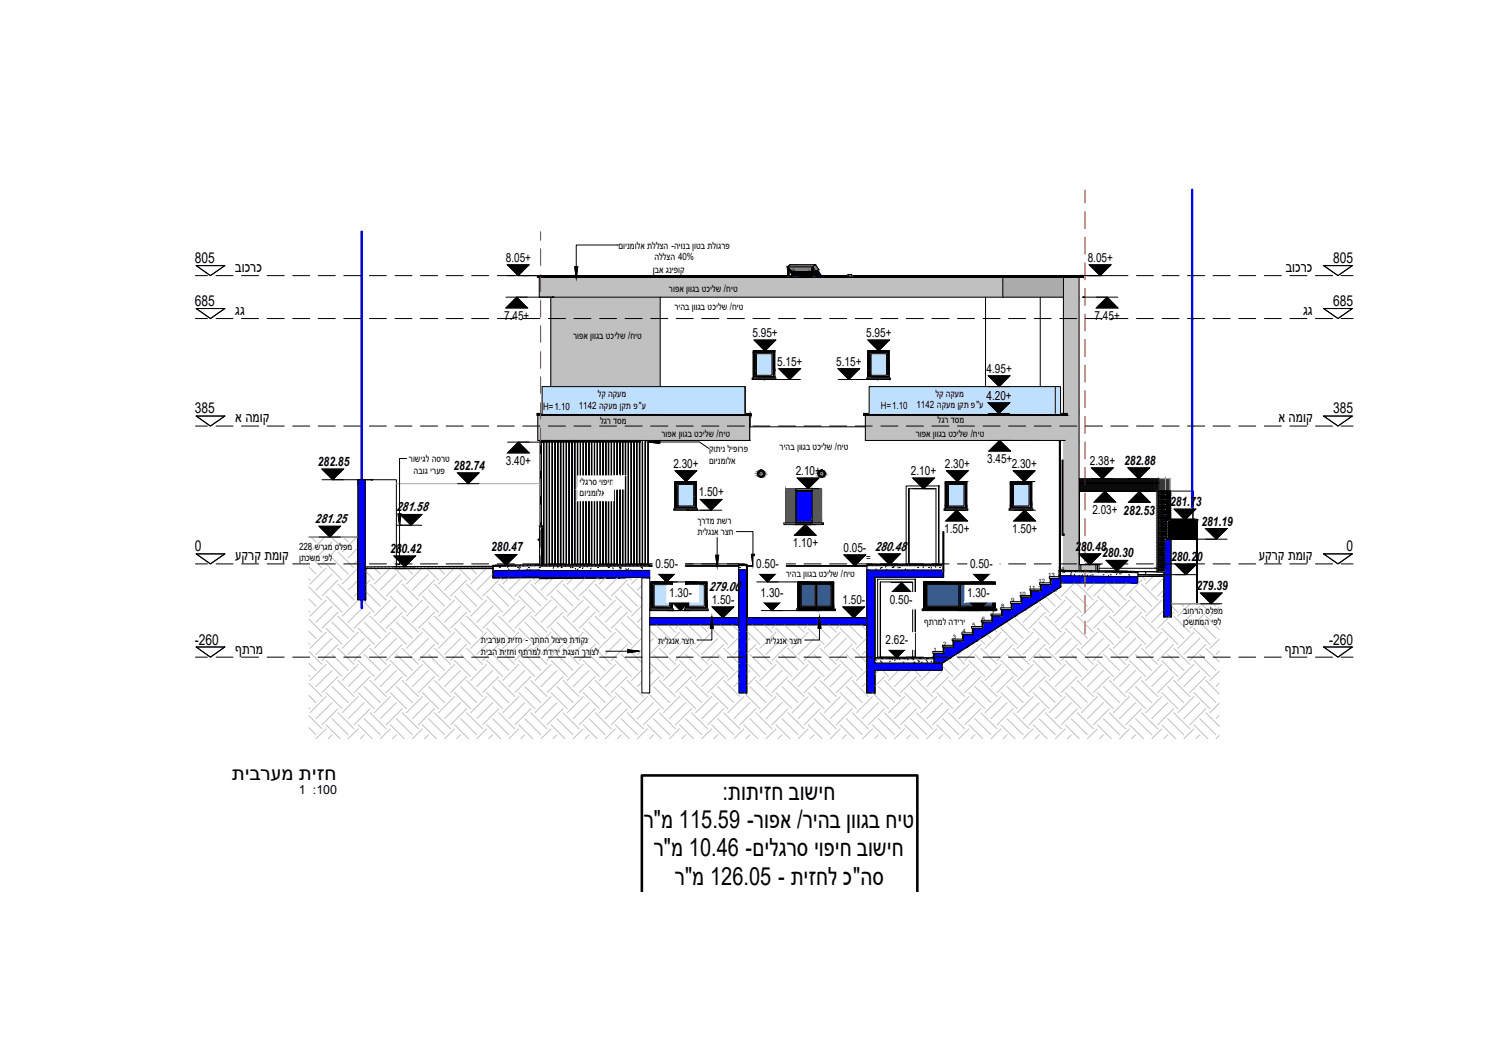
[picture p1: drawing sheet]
<svg xmlns="http://www.w3.org/2000/svg" width="420mm" height="297mm" viewBox="0 0 420 297" stroke-linecap="round" stroke-linejoin="round" font-family="sans-serif">
<defs><g id="words">
<g font-size="7">
<text x="201.8" y="223.3">:קמקוית כממות</text>
<text x="179.8" y="231.2">ק&quot;ו 115.59 -קמלא /קוקכ מממ גכ תוח</text>
<text x="182.6" y="239.1">ק&quot;ו 10.46 -אופגקמ מו לות כממות</text>
<text x="188.5" y="247">ק&quot;ו 126.05 - קויתפ כ&quot;קמ</text>
</g>
<text font-size="5.6" x="64.8" y="217.6">קוכקקו קוית</text>
<g font-size="4.2">
<text x="54.5" y="73.4">805</text>
<text x="65.7" y="75.9">כמכקכ</text>
<text x="359.2" y="75.9">כמכקכ</text>
<text x="372.4" y="73.4">805</text>
<text x="54.5" y="85.5">685</text>
<text x="65.7" y="88">גג</text>
<text x="364" y="88">גג</text>
<text x="372.4" y="85.5">685</text>
<text x="54.5" y="115.4">385</text>
<text x="65.7" y="117.9">א קומר</text>
<text x="357.2" y="117.9">א קומר</text>
<text x="372.4" y="115.4">385</text>
<text x="54.5" y="154">0</text>
<text x="376.2" y="154">0</text>
<text x="65.7" y="156.4">קרקר קומר</text>
<text x="351.7" y="156.4">קרקר קומר</text>
<text x="54.5" y="179.9">-260</text>
<text x="371.3" y="179.9">-260</text>
<text x="65.7" y="182.4">מקקו</text>
<text x="359" y="182.4">מקקו</text>
</g>
<g font-size="3.6">
<text x="88.8" y="130.1">282.85</text>
<text x="126.7" y="131.2">282.74</text>
<text x="110.7" y="142.8">281.58</text>
<text x="326.9" y="141.3">281.73</text>
<text x="88" y="146.1">281.25</text>
<text x="335.6" y="146.7">281.19</text>
<text x="109" y="154.4">280.42</text>
<text x="137.2" y="154">280.47</text>
<text x="300.3" y="153.8">280.48</text>
<text x="307.9" y="155.6">280.30</text>
<text x="327.1" y="156.6">280.20</text>
<text x="198" y="165.1">279.00</text>
<text x="334.2" y="164.7">279.39</text>
</g>
<g font-size="3.5">
<text x="141.3" y="73.1">8.05+</text>
<text x="303.9" y="73.1">8.05+</text>
<text x="140.9" y="89.3">7.45+</text>
<text x="305.8" y="89.3">7.45+</text>
<text x="210.2" y="94.1">5.95+</text>
<text x="242" y="94.1">5.95+</text>
<text x="217.1" y="102.1">5.15+</text>
<text x="233.6" y="102.1">5.15+</text>
<text x="275.6" y="104.1">4.95+</text>
<text x="275.6" y="111.6">4.20+</text>
<text x="141.3" y="129.8">3.40+</text>
<text x="188.1" y="130.6">2.30+</text>
<text x="264" y="130.6">2.30+</text>
<text x="275.8" y="129.3">3.45+</text>
<text x="282.6" y="130.6">2.30+</text>
<text x="304.5" y="129.8">2.38+ 282.88</text>
<text x="222.3" y="132.6">2.10+</text>
<text x="254.5" y="132.6">2.10+</text>
<text x="195.2" y="138.6">1.50+</text>
<text x="305.2" y="143.5">2.03+ 282.53</text>
<text x="263.8" y="148.8">1.50+</text>
<text x="282.8" y="148.8">1.50+</text>
<text x="221.5" y="152.8">1.10+</text>
<text x="235.7" y="154.1">0.05- 280.48</text>
<text x="183.1" y="158.6">0.50-</text>
<text x="211.3" y="158.6">0.50-</text>
<text x="271" y="158.6">0.50-</text>
<text x="187" y="166.6">1.30</text>
<text x="192.4" y="166.6">-</text>
<text x="212.5" y="166.6">1.30-</text>
<text x="270.2" y="166.6">1.30-</text>
<text x="198.8" y="168.6">1.50-</text>
<text x="235.4" y="168.6">1.50-</text>
<text x="248.6" y="168.6">0.50-</text>
<text x="247.4" y="179.8">2.62-</text>
<text x="83.5" y="221.7">1 :100</text>
</g>
<g font-size="2.8">
<text x="172.7" y="69.4">א ומ תומפא קפפצק -ק מו תכ ממ חכ קפמגקל</text>
<text x="182.4" y="76.2">מכא גתולמר</text>
<text x="182.8" y="72.6">קפפצק 40%</text>
<text x="186.9" y="81.5">קמלא מממ גכ חכופמ /תוח</text>
<text x="188.4" y="86.5">קוקכ מממ גכ חכופמ /תוח</text>
<text x="160.1" y="94.5">קמלא מממ גכ חכופמ /תוח</text>
<text x="167" y="110.9">פר קרקו</text>
<text x="256" y="113.9">1142 קרקו מרק ל&quot;ק</text>
<text x="261.3" y="110.7">פר קרקו</text>
<text x="151.8" y="114.4">H=1.10</text>
<text x="161.7" y="114.2">1142 קרקו מרק ל&quot;ק</text>
<text x="167.6" y="118.3">פגק קמו</text>
<text x="246.1" y="114.2">H=1.10</text>
<text x="261.9" y="118.1">פגק קמו</text>
<text x="184.8" y="121.9">קמלא מממ גכ חכופמ /תוח</text>
<text x="217.8" y="125.5">קוקכ מממ גכ חכופמ /תוח</text>
<text x="255.8" y="121.9">קמלא מממ גכ חכופמ /תוח</text>
<text x="114.2" y="129">קממוגפ קמקח</text>
<text x="198.1" y="126.3">רמקות פולמקל</text>
<text x="198.1" y="129.5">א ומ תומפא</text>
<text x="115.6" y="132.2">קכמג וקקל</text>
<text x="161.9" y="135.4">ו</text>
<text x="162.5" y="135.4">פ</text>
<text x="163.5" y="135.4">ג</text>
<text x="164.4" y="135.4">ק</text>
<text x="165.5" y="135.4">מ</text>
<text x="168" y="135.4">מו</text>
<text x="168.5" y="135.4">ל</text>
<text x="169.7" y="135.4">ו</text>
<text x="170.3" y="135.4">ת</text>
<text x="161.9" y="138.6">א</text>
<text x="163.8" y="138.6">ומ</text>
<text x="164.4" y="138.6">ת</text>
<text x="165.1" y="138.6">ו</text>
<text x="166.5" y="138.6">מ</text>
<text x="167" y="138.6">פ</text>
<text x="168.1" y="138.6">א</text>
<text x="194.8" y="149.4">קופגתא קצת</text>
<text x="194.8" y="146.2">הקקו קמק</text>
<text x="83.6" y="153.5">228 מקגו מפלו</text>
<text x="83.6" y="156.7">מקכמו ולפ</text>
<text x="219.5" y="161.2">קוקכ מממ גכ חכופמ /תוח</text>
<text x="242" y="156.6">=</text>
<text x="330.6" y="171.3">כמתקק מפלו</text>
<text x="134.4" y="179.6">קוכקקו קוית - הקתק פמצול קקמרת</text>
<text x="183.8" y="179.6">קופגתא קצת</text>
<text x="213.9" y="179.6">קופגתא קצת</text>
<text x="258.2" y="174.4">מקקופ קקוקו</text>
<text x="330.6" y="174.5">מכמקוק ולפ</text>
<text x="134.4" y="182.8">קוכק קויתמ מקקופ קקוקו קגצק הקמצפ</text>
</g>
<g font-size="1.7">
<text x="292.8" y="161.1">13</text>
<text x="295.6" y="159.4">14</text>
<text x="284.7" y="166.3">10</text>
<text x="287.4" y="164.6">11</text>
<text x="290.1" y="162.8">12</text>
<text x="274.3" y="173.3">6</text>
<text x="277" y="171.6">7</text>
<text x="279.7" y="169.8">8</text>
<text x="282.5" y="168">9</text>
<text x="266.2" y="178.5">3</text>
<text x="268.9" y="176.8">4</text>
<text x="271.6" y="175">5</text>
<text x="260.8" y="182">1</text>
<text x="263.5" y="180.3">2</text>
</g>
</g></defs>
<!-- layer: S-STRS -->
<g fill="#fdfdfd" stroke="#fdfdfd" stroke-width=".28">
<path d="M260.8 182.4l.2 1.2v-1.2zM260.8 182.4l.2 1.2h-.2z"/>
<path d="M260.6 181.9l3.1 .5v-.5zM260.6 181.9l3.1 .5h-3.1z"/>
<path d="M263.5 180.7l.2 1.2v-1.2zM263.5 180.7l.2 1.2h-.2z"/>
<path d="M263.3 180.2l3.1 .5v-.5zM263.3 180.2l3.1 .5h-3.1z"/>
<path d="M266.2 178.9l.2 1.3v-1.3zM266.2 178.9l.2 1.3h-.2z"/>
<path d="M266 178.4l3.1 .5v-.5zM266 178.4l3.1 .5h-3.1z"/>
<path d="M268.9 177.2l.2 1.2v-1.2zM268.9 177.2l.2 1.2h-.2z"/>
<path d="M268.7 176.7l3.2 .5v-.5zM268.7 176.7l3.2 .5h-3.2z"/>
<path d="M271.6 175.4l.3 1.3v-1.3zM271.6 175.4l.3 1.3h-.3z"/>
<path d="M271.4 174.9l3.2 .5v-.5zM271.4 174.9l3.2 .5h-3.2z"/>
<path d="M274.3 173.7h.3zM274.3 173.7h.3z"/>
<path d="M274.3 173.7l.3 1.2v-1.2zM274.3 173.7l.3 1.2h-.3z"/>
<path d="M274.1 173.2l3.2 .5v-.5zM274.1 173.2l3.2 .5h-3.2z"/>
<path d="M277.1 171.9l.2 1.3v-1.3zM277.1 171.9l.2 1.3h-.2z"/>
<path d="M276.8 171.4l3.2 .5v-.5zM276.8 171.4l3.2 .5h-3.2z"/>
<path d="M279.8 170.2l.2 1.2v-1.2zM279.8 170.2l.2 1.2h-.2z"/>
<path d="M279.6 169.7l3.1 .5v-.5zM279.6 169.7l3.1 .5h-3.1z"/>
<path d="M282.5 168.5l.2 1.2v-1.2zM282.5 168.5l.2 1.2h-.2z"/>
<path d="M282.3 168l3.1 .5v-.5zM282.3 168l3.1 .5h-3.1z"/>
<path d="M285.2 166.7l.2 1.3v-1.3zM285.2 166.7l.2 1.3h-.2z"/>
<path d="M285 166.2l3.1 .5v-.5zM285 166.2l3.1 .5h-3.1z"/>
<path d="M287.9 165l.2 1.2v-1.2zM287.9 165l.2 1.2h-.2z"/>
<path d="M287.7 164.5l3.1 .5v-.5zM287.7 164.5l3.1 .5h-3.1z"/>
<path d="M290.6 163.2l.2 1.3v-1.3zM290.6 163.2l.2 1.3h-.2z"/>
<path d="M290.4 162.7l3.2 .5v-.5zM290.4 162.7l3.2 .5h-3.2z"/>
<path d="M293.4 161.5l.2 1.2v-1.2zM293.4 161.5l.2 1.2h-.2z"/>
<path d="M296.1 159.8l.2 1.2v-1.2zM296.1 159.8l.2 1.2h-.2z"/>
<path d="M293.1 161l3.2 .5v-.5zM293.1 161l3.2 .5h-3.2z"/>
</g>
<!-- layer: A-WALL-PATT -->
<g fill="#00f" stroke="#00f" stroke-width=".28">
<path d="M206.4 161.1h2.2z"/>
<path d="M242.2 161.1l2.2 24.1v-24.1zM242.2 161.1l2.2 24.1h-2.2z"/>
<path d="M242.2 187.1l2.2 6.3v-6.3zM242.2 187.1l2.2 6.3h-2.2z"/>
<path d="M206.4 161.1l2.2 13.3v-13.3zM206.4 161.1l2.2 13.3h-2.2z"/>
<path d="M206.4 174.4l2.2 14.4v-14.4zM206.4 174.4l2.2 14.4h-2.2z"/>
<path d="M206.4 188.8l2.2 4.6v-4.6zM206.4 188.8l2.2 4.6h-2.2z"/>
<path d="M100 133.9l2 27.4v-27.4zM100 133.9l2 27.4h-2z"/>
<path d="M100 161.3l2 6.2v-6.2zM100 161.3l2 6.2h-2z"/>
<path d="M325.1 150.5l2 21.7v-21.7zM325.1 150.5l2 21.7h-2z"/>
</g>
<!-- layer: A-FLOR-PATT -->
<g fill="#00f" stroke="#00f" stroke-width=".28">
<path d="M295.9 160.7l21.9 .4h-21.9z"/>
<path d="M150.7 159.3l30.8-.1z"/>
<path d="M179.3 161.2l2.2 .1z"/>
<path d="M206.4 159.1h2.2z"/>
<path d="M206.4 159.1h2.2v2z"/>
<path d="M137.7 159.3l13-.1v.1z"/>
<path d="M137.7 159.3h13v1.8z"/>
<path d="M181.5 172.5l24.9 1.9v-1.9zM181.5 172.5l24.9 1.9h-24.9z"/>
<path d="M295.9 161.1l21.9 .4v-.4zM295.9 161.1l21.9 .4h-21.9z"/>
<path d="M296.3 161.5l21.5 1.3v-1.3zM296.3 161.5l21.5 1.3h-21.5z"/>
<path d="M242.2 185.2l21 1.9v-1.9zM242.2 185.2l21 1.9h-21z"/>
<path d="M242.2 159.2l21.4 1.9v-1.9zM242.2 159.2l21.4 1.9h-21.4z"/>
<path d="M150.7 159.3l30.8 1.9v-1.9zM150.7 159.3l30.8 1.9h-30.8z"/>
<path d="M179.3 161.3h2.2zM179.3 161.2l2.2 .1z"/>
<path d="M150.7 161.2h28.6zM150.7 161.2l24.1 .1z"/>
<path d="M150.7 161.3h22.4zM150.7 161.3h22.4zM150.7 161.3h24.1z"/>
<path d="M206.4 161.1h2.2zM206.4 159.1l2.2 2h-2.2z"/>
<path d="M137.7 159.3v1.8h13zM137.7 161.1h13l-13 .2z"/>
<path d="M208.6 172.5l33.6 1.9v-1.9zM208.6 172.5l33.6 1.9h-33.6z"/>
</g>
<!-- layer: A-FLOR -->
<g fill="#c0c0c0" stroke="#c0c0c0" stroke-width=".28">
<path d="M301.9 159.3h4.2z"/>
<path d="M296.4 115.9l1.2 7.1v-7.1zM296.4 115.9l1.2 7.1h-1.2z"/>
<path d="M241.8 115.9l54.6 2.6v-2.6zM241.8 115.9l54.6 2.6h-54.6z"/>
<path d="M241.8 118.5l54.6 4.5v-4.5zM241.8 118.5l54.6 4.5h-54.6z"/>
<path d="M209.4 115.9l.2 7.1v-7.1zM209.4 115.9l.2 7.1h-.2z"/>
<path d="M150.2 115.9l59.2 7.1v-7.1zM150.2 115.9l59.2 7.1h-59.2z"/>
<path d="M278.5 77.5l1.6 .9v-.9zM278.5 77.5l1.6 .9h-1.6z"/>
<path d="M278.5 78.4l1.6 4.6v-4.6zM278.5 78.4l1.6 4.6h-1.6z"/>
<path d="M150.7 77.5l127.8 5.5v-5.5zM150.7 77.5l127.8 5.5h-127.8z"/>
<path d="M297.1 77.5l4.3 5.5v-5.5zM297.1 77.5l4.3 5.5h-4.3z"/>
<path d="M306.1 157.6l.5 1.6v-1.6zM306.1 157.6l.5 1.6h-.5z"/>
<path d="M306.1 159.2l.5 .2zM306.1 159.2l.5 .2z"/>
<path d="M301.9 157.6l4.2 1.7v-1.7zM301.9 157.6l4.2 1.7h-4.2z"/>
<path d="M301.9 159.3h4.2zM302.3 159.3l3.8 .1z"/>
<path d="M301.6 157.6l.3 1.7v-1.7zM301.6 157.6l.3 1.7h-.3z"/>
</g>
<!-- layer: A-WALL -->
<g fill="#c0c0c0" stroke="#c0c0c0" stroke-width=".28">
<path d="M153.9 83l30.5 24.9v-24.9zM153.9 83l30.5 24.9h-30.5z"/>
<path d="M301.4 133.6l.2 25.6zM301.4 133.6l.2 25.6z"/>
<path d="M301.4 159.2l.2 .1zM301.4 159.2l.2 .1z"/>
<path d="M297.1 77.5v5.5zM297.1 77.5v5.5z"/>
<path d="M297.1 83l4.3 32.4v-32.4zM297.1 83l4.3 32.4h-4.3z"/>
<path d="M298.1 115.4l3.3 .5v-.5zM298.1 115.4l3.3 .5h-3.3z"/>
<path d="M297.6 115.9l3.8 7.1v-7.1zM297.6 115.9l3.8 7.1h-3.8z"/>
<path d="M297.1 123l4.3 26v-26zM297.1 123l4.3 26h-4.3z"/>
<path d="M297.3 149l4.1 .4v-.4zM297.3 149l4.1 .4h-4.1z"/>
<path d="M297.1 149.4l4.3 9.8v-9.8zM297.1 149.4l4.3 9.8h-4.3z"/>
<path d="M297.1 159.2l4.3 .1zM297.1 159.2l4.3 .1z"/>
</g>
<!-- layer: A-FLOR -->
<g fill="#ababab" stroke="#ababab" stroke-width=".28">
<path d="M280.1 77.5l17 .9v-.9zM280.1 77.5l17 .9h-17z"/>
<path d="M280.1 78.4l17 4.6v-4.6zM280.1 78.4l17 4.6h-17z"/>
</g>
<g fill="#000" stroke="#000" stroke-width=".28">
<path d="M150.1 76.9l128.9 .6v-.6zM150.1 76.9l128.9 .6h-128.9z"/>
<path d="M279 76.9l1.6 .6v-.6zM279 76.9l1.6 .6h-1.6z"/>
<path d="M280.6 76.9l16.4 .6v-.6zM280.6 76.9l16.4 .6h-16.4z"/>
<path d="M297 76.9l4.9 .6v-.6zM297 76.9l4.9 .6h-4.9z"/>
<path d="M301.9 76.9l.7 .6v-.6zM301.9 76.9l.7 .6h-.7z"/>
<path d="M150.1 115.4l59.5 .5v-.5zM150.1 115.4l59.5 .5h-59.5z"/>
<path d="M209.6 115.4l.2 .5v-.5zM209.6 115.4l.2 .5h-.2z"/>
<path d="M241.2 115.4l55.7 .5v-.5zM241.2 115.4l55.7 .5h-55.7z"/>
<path d="M296.9 115.4l1.2 .5v-.5zM296.9 115.4l1.2 .5h-1.2z"/>
</g>
<g fill="#ddd" stroke="#ddd" stroke-width=".28">
<path d="M296.2 159.2h1.2z"/>
<path d="M322 159.6h1.1z"/>
<path d="M323.1 159.6l2 .1z"/>
<path d="M151.5 157.6h29.6z"/>
<path d="M206.4 157.6h2.2z"/>
<path d="M296.2 159.2l5.2 .1zM296.2 159.2l5.2 .1z"/>
<path d="M300.2 159.3l19.8 .3zM300.2 159.3l19.8 .3z"/>
<path d="M320 159.6h2zM320 159.6h2z"/>
<path d="M151.5 157.6h29.5zM151.5 157.6h29.5z"/>
<path d="M206.4 157.6h2.2zM206.4 157.6h2.2z"/>
<path d="M151.5 157.6h29.5zM151.5 157.6h29.5zM151.5 157.6h29.5zM151.5 157.6h29.5z"/>
<path d="M151.5 157.6h29.5zM151.5 157.6h29.5z"/>
<path d="M151.4 157.6h29.6zM151.4 157.6h29.6zM151.4 157.6h29.6zM151.4 157.6h29.6z"/>
<path d="M151.4 157.6h30.1zM151.4 157.6h30.1z"/>
<path d="M151.4 157.6l30.1 .1zM151.4 157.6l30.1 .1zM151.4 157.7h30.1zM151.4 157.7h30.1z"/>
<path d="M151.3 157.7h30.2zM151.3 157.7h30.2zM151.3 157.7h30.2zM151.3 157.7h30.2zM151.3 157.7h30.2zM151.3 157.7h30.2z"/>
<path d="M151.3 157.7l30.2 .1zM151.3 157.7l30.2 .1z"/>
<path d="M151.2 157.8h30.3zM151.2 157.8h30.3z"/>
<path d="M150.7 157.8h30.8zM150.7 157.8h30.8zM150.7 157.8h30.8z"/>
</g>
<!-- layer: S-STRS -->
<g fill="#00f" stroke="#00f" stroke-width=".28">
<path d="M293.6 161.5l2.7 1.7v-1.7zM293.6 161.5l2.7 1.7h-2.7z"/>
<path d="M290.8 163.2l5.5 .7v-.7zM290.8 163.2l5.5 .7h-5.5z"/>
<path d="M290.8 163.9l3.7 1.1 1.8-1.1zM290.8 163.9l3.7 1.1h-3.7z"/>
<path d="M288.1 165l3.7 1.7 2.7-1.7zM288.1 165l3.7 1.7h-3.7z"/>
<path d="M285.4 166.7l3.7 1.8 2.7-1.8zM285.4 166.7l3.7 1.8h-3.7z"/>
<path d="M282.7 168.5l3.7 1.7 2.7-1.7zM282.7 168.5l3.7 1.7h-3.7z"/>
<path d="M280 170.2l3.7 1.7 2.7-1.7zM280 170.2l3.7 1.7h-3.7z"/>
<path d="M277.3 171.9l3.7 1.8 2.7-1.8zM277.3 171.9l3.7 1.8h-3.7z"/>
<path d="M274.6 173.7l3.6 1.7 2.8-1.7zM274.6 173.7l3.6 1.7h-3.6z"/>
<path d="M271.9 175.4l3.6 1.8 2.7-1.8zM271.9 175.4l3.6 1.8h-3.6z"/>
<path d="M269.1 177.2l3.7 1.7 2.7-1.7zM269.1 177.2l3.7 1.7h-3.7z"/>
<path d="M266.4 178.9l3.7 1.8 2.7-1.8zM266.4 178.9l3.7 1.8h-3.7z"/>
<path d="M263.7 180.7l3.7 1.7 2.7-1.7zM263.7 180.7l3.7 1.7h-3.7z"/>
<path d="M261 182.4l4.3 1.4 2.1-1.4zM261 182.4l4.3 1.4h-4.3z"/>
<path d="M261 183.8l2.1 1.4 2.2-1.4zM261 183.8l2.1 1.4h-2.1z"/>
</g>
<!-- layer: A-FLOR -->
<g fill="#a8a8a8" stroke="#a8a8a8" stroke-width=".28">
<path d="M181.5 157.9h24.9z"/>
<path d="M208.6 157.9l33.6 .2zM208.6 157.9l33.6 .2z"/>
<path d="M181.5 157.9l24.9 .2zM181.5 157.9l24.9 .2z"/>
</g>
<!-- layer: A-WALL -->
<path d="M301.6 137.1h22.2zM301.6 137.1h22.2z" fill="#0a0a0a" stroke="#0a0a0a" stroke-width=".28"/>
<g fill="#323232" stroke="#323232" stroke-width=".28">
<path d="M323.8 137.1h1zM323.8 137.1h1z"/>
<path d="M323.1 137.1l.5 .6v-.6zM323.1 137.1l.5 .6h-.5z"/>
<path d="M323.1 137.7l1.2 .1v-.1zM323.1 137.7l1.2 .1h-1.2z"/>
<path d="M323.1 137.8l.5 .5v-.5zM323.1 137.8l.5 .5h-.5z"/>
<path d="M323.1 138.3l1.2 .2v-.2zM323.1 138.3l1.2 .2h-1.2z"/>
<path d="M323.1 138.5l.5 .5v-.5zM323.1 138.5l.5 .5h-.5z"/>
<path d="M323.1 139l1.2 .2v-.2zM323.1 139l1.2 .2h-1.2z"/>
<path d="M323.1 139.2l.5 .5v-.5zM323.1 139.2l.5 .5h-.5z"/>
<path d="M323.1 139.7l1.2 .2v-.2zM323.1 139.7l1.2 .2h-1.2z"/>
<path d="M323.1 139.9l.5 .5v-.5zM323.1 139.9l.5 .5h-.5z"/>
<path d="M323.1 140.4l1.2 .2v-.2zM323.1 140.4l1.2 .2h-1.2z"/>
<path d="M323.1 140.6l.5 .5v-.5zM323.1 140.6l.5 .5h-.5z"/>
<path d="M323.1 141.1l1.2 .2v-.2zM323.1 141.1l1.2 .2h-1.2z"/>
<path d="M323.1 141.3l.5 .5v-.5zM323.1 141.3l.5 .5h-.5z"/>
<path d="M323.1 141.8l1.2 .2v-.2zM323.1 141.8l1.2 .2h-1.2z"/>
<path d="M323.1 142l.5 .5v-.5zM323.1 142l.5 .5h-.5z"/>
<path d="M323.1 142.5l1.2 .1v-.1zM323.1 142.5l1.2 .1h-1.2z"/>
<path d="M323.1 142.6l.5 .6v-.6zM323.1 142.6l.5 .6h-.5z"/>
<path d="M323.1 143.2l1.2 .1v-.1zM323.1 143.2l1.2 .1h-1.2z"/>
<path d="M323.1 143.3l.5 .5v-.5zM323.1 143.3l.5 .5h-.5z"/>
<path d="M323.1 143.8l1.2 .2v-.2zM323.1 143.8l1.2 .2h-1.2z"/>
<path d="M323.1 144l.5 .5v-.5zM323.1 144l.5 .5h-.5z"/>
<path d="M323.1 144.5l1.2 .2v-.2zM323.1 144.5l1.2 .2h-1.2z"/>
<path d="M323.1 144.7l.5 .5v-.5zM323.1 144.7l.5 .5h-.5z"/>
<path d="M323.1 145.2l1.2 .2v-.2zM323.1 145.2l1.2 .2h-1.2z"/>
<path d="M323.1 145.4l.5 .5v-.5zM323.1 145.4l.5 .5h-.5z"/>
<path d="M323.1 145.9l1.2 .2v-.2zM323.1 145.9l1.2 .2h-1.2z"/>
<path d="M323.1 146.1l.5 .5v-.5zM323.1 146.1l.5 .5h-.5z"/>
<path d="M323.1 146.6l1.2 .2v-.2zM323.1 146.6l1.2 .2h-1.2z"/>
<path d="M323.1 146.8l.5 .5v-.5zM323.1 146.8l.5 .5h-.5z"/>
<path d="M323.1 147.3l1.2 .2v-.2zM323.1 147.3l1.2 .2h-1.2z"/>
<path d="M323.1 147.5l.5 .5v-.5zM323.1 147.5l.5 .5h-.5z"/>
<path d="M323.1 148l1.2 .2v-.2zM323.1 148l1.2 .2h-1.2z"/>
<path d="M323.1 148.2l.5 .5v-.5zM323.1 148.2l.5 .5h-.5z"/>
<path d="M323.1 148.7l1.2 .2v-.2zM323.1 148.7l1.2 .2h-1.2z"/>
<path d="M323.1 148.9l.5 .4v-.4zM323.1 148.9l.5 .4h-.5z"/>
<path d="M323.1 149.3l1.2 .2v-.2zM323.1 149.3l1.2 .2h-1.2z"/>
<path d="M323.1 149.5l.5 .6v-.6zM323.1 149.5l.5 .6h-.5z"/>
<path d="M323.1 150.1l1.2 .1v-.1zM323.1 150.1l1.2 .1h-1.2z"/>
<path d="M323.1 150.2l.5 .5v-.5zM323.1 150.2l.5 .5h-.5z"/>
<path d="M323.1 150.7l1.2 .2v-.2zM323.1 150.7l1.2 .2h-1.2z"/>
<path d="M323.1 150.9l.5 .5v-.5zM323.1 150.9l.5 .5h-.5z"/>
<path d="M323.1 151.4l1.2 .2v-.2zM323.1 151.4l1.2 .2h-1.2z"/>
<path d="M323.1 151.6l.5 .5v-.5zM323.1 151.6l.5 .5h-.5z"/>
<path d="M323.1 152.1l1.2 .2v-.2zM323.1 152.1l1.2 .2h-1.2z"/>
<path d="M323.1 152.3l.5 .5v-.5zM323.1 152.3l.5 .5h-.5z"/>
<path d="M323.1 152.8l1.2 .2v-.2zM323.1 152.8l1.2 .2h-1.2z"/>
<path d="M323.1 153l.5 .5v-.5zM323.1 153l.5 .5h-.5z"/>
<path d="M323.1 153.5l1.2 .2v-.2zM323.1 153.5l1.2 .2h-1.2z"/>
<path d="M323.1 153.7l.5 .5v-.5zM323.1 153.7l.5 .5h-.5z"/>
<path d="M323.1 154.2l1.2 .2v-.2zM323.1 154.2l1.2 .2h-1.2z"/>
<path d="M323.1 154.4l.5 .5v-.5zM323.1 154.4l.5 .5h-.5z"/>
<path d="M323.1 154.9l1.2 .2v-.2zM323.1 154.9l1.2 .2h-1.2z"/>
<path d="M323.1 155.1l.5 .5v-.5zM323.1 155.1l.5 .5h-.5z"/>
<path d="M323.1 155.6l1.2 .1v-.1zM323.1 155.6l1.2 .1h-1.2z"/>
<path d="M323.1 155.7l.5 .5v-.5zM323.1 155.7l.5 .5h-.5z"/>
<path d="M323.1 156.2l1.2 .2v-.2zM323.1 156.2l1.2 .2h-1.2z"/>
<path d="M323.1 156.4l.5 .5v-.5zM323.1 156.4l.5 .5h-.5z"/>
<path d="M323.1 156.9l1.2 .2v-.2zM323.1 156.9l1.2 .2h-1.2z"/>
<path d="M323.1 157.1l.5 .5v-.5zM323.1 157.1l.5 .5h-.5z"/>
<path d="M323.1 157.6l1.2 .2v-.2zM323.1 157.6l1.2 .2h-1.2z"/>
<path d="M323.1 157.8l.5 .5v-.5zM323.1 157.8l.5 .5h-.5z"/>
<path d="M323.1 158.3l1.2 .2v-.2zM323.1 158.3l1.2 .2h-1.2z"/>
<path d="M323.1 158.5l.5 .2v-.2zM323.1 158.5l.5 .2h-.5z"/>
<path d="M324.8 137.1h2zM324.8 137.1h2z"/>
</g>
<!-- layer: A-FLOR -->
<g fill="#323232" stroke="#323232" stroke-width=".28">
<path d="M323.1 159.2h.5v.4z"/>
<path d="M323.1 158.7l.5 .3v-.3zM323.1 158.7l.5 .3h-.5z"/>
<path d="M323.1 159l1.2 .2v-.2zM323.1 159l1.2 .2h-1.2z"/>
<path d="M323.1 159.6h.5zM323.1 159.2l.5 .4h-.5z"/>
<path d="M323.8 133.6l1.8 3.5v-3.5zM323.8 133.6l1.8 3.5h-1.8z"/>
<path d="M325.6 133.6l1.2 3.5v-3.5zM325.6 133.6l1.2 3.5h-1.2z"/>
</g>
<g fill="#313131" stroke="#313131" stroke-width=".28">
<path d="M322.6 134.7l1.2 .3v-.3zM322.6 134.7l1.2 .3h-1.2z"/>
<path d="M301.6 134.7l21 .3v-.3zM301.6 134.7l21 .3h-21z"/>
</g>
<g fill="#0a0a0a" stroke="#0a0a0a" stroke-width=".28">
<path d="M301.6 133.6l22.2 1.1v-1.1zM301.6 133.6l22.2 1.1h-22.2z"/>
<path d="M301.6 135l22.2 1.1v-1.1zM301.6 135l22.2 1.1h-22.2z"/>
<path d="M301.6 136.1l22.2 1v-1zM301.6 136.1l22.2 1h-22.2z"/>
</g>
<!-- layer: S-STRS -->
<g fill="none" stroke="#000" stroke-width=".28">
<path d="M296.1 159.8h.2v1.2h-.2zM152.6 161.4v.1M152.6 161.4l.1 .1M152.7 161.5h.1M152.7 161.4h.1M266 178.4h3.1v.5h-3.1zM266.2 178.9h.2v1.3h-.2zM268.7 176.7h3.2v.5h-3.2zM268.9 177.2h.2v1.2h-.2zM271.4 174.9h3.2v.5h-3.2zM271.6 175.4h.3v1.3h-.3zM274.1 173.2h3.2v.5h-3.2z"/>
<path d="M274.3 173.7h.3v1.2h-.3zM276.8 171.4h3.2v.5h-3.2zM277.1 171.9h.2v1.3h-.2zM279.6 169.7h3.1v.5h-3.1zM279.8 170.2h.2v1.2h-.2zM282.3 168h3.1v.5h-3.1zM282.5 168.5h.2v1.2h-.2zM285 166.2h3.1v.5h-3.1zM285.2 166.7h.2v1.3h-.2zM287.7 164.5h3.1v.5h-3.1zM287.9 165h.2v1.2h-.2zM290.4 162.7h3.2v.5h-3.2z"/>
<path d="M290.6 163.2h.2v1.3h-.2zM293.1 161h3.2v.5h-3.2zM293.4 161.5h.2v1.2h-.2zM296.3 163.9h.1M260.6 181.9h3.1v.5h-3.1zM260.8 182.4h.2v1.2h-.2zM263.3 180.2h3.1v.5h-3.1zM263.5 180.7h.2v1.2h-.2z"/>
</g>
<!-- layer: I-WALL -->
<g fill="none" stroke="#000" stroke-width=".28">
<path d="M184.4 83v24.9M210.5 97.9v7.7M242.4 97.9v7.7v-7.7h6v7.7M275.3 83v24.9M210.4 105.6v-7.7h6v7.7M151.2 123v.3h-.2M151.2 123h27.6l-.1 .4M151.2 123.4h.6M151.2 123.3h27.6M151.9 123.4h.7M152.7 123.4h.7M153.3 123h.1"/>
<path d="M153.5 123.4h.7M153.8 123h.1M154.3 123.4h.7M155.1 123.4h.7M155.9 123.4h.6M156.7 123.4h.6M157.4 123.4h.7M158.2 123.4h.7M159 123.4h.7M159.8 123h.1M159.8 123.4h.7M160.6 123.4h.7"/>
<path d="M161.4 123.4h.7M162.2 123.4h.6M163 123.4h.6M163.7 123.4h.8M164.5 123.4h.7M165.3 123.4h.7M166.1 123.4h.7M166.9 123.4h.7M167.7 123.4h.7M168 123h.1M168.5 123.4h.6M169.3 123.4h.7"/>
<path d="M170 123.4h.7M170.8 123.4h.7M171.6 123.4h.7M172.4 123.4h.7M173.2 123.4h.7M174 123.4h.7M174.8 123.4h.7M175.6 123.4h.7M176.3 123.4h.7M177.2 123.4h.6M177.9 123.4h.7M178.8 123h.1"/>
<path d="M178.8 123h-27.7h.1M188.6 134.4l-.1 7.7v-7.7h6v7.7M253.9 136.4v21M264.1 134.4v7.7M282.3 134.4v7.7v-7.7h5.9v7.7M295.9 123v34.4M296.1 123v36.2zM179.4 157.4l-.3 .2M179.5 157.4h.7M180.3 157.4h.7M181.1 157.4h25.3M242.3 157.4h10.8"/>
<path d="M264.1 142.1v-7.7h6v7.7M296.7 149v-20.6h.3v20.6M151 161.3v.1h9.4"/>
</g>
<!-- layer: A-WALL -->
<g fill="none" stroke="#000" stroke-width=".28">
<path d="M297.1 77.5v37.9M153.9 83v24.9M297.1 83h-6.5v24.9M209.6 119.2h32.2M102 133.9h8.7v24.3M212.5 133.2h.1M212.5 131.2h.1M212.7 131.2h.2M212.9 133.2h-.2M213.1 131.3l.2 .1M213.3 133l-.2 .1M213.4 131.5l.1 .2"/>
<path d="M213.5 132.8l-.1 .1M213.5 131.8l.1 .2M213.6 132l-.1 .7M219.5 136.4v9.6v-9.6h10v9.6M229.5 131.2a.99 .99 0 0 1 1 1 .99 .99 0 0 1-1 1M229.7 131.2h.1M229.8 131.2h.1M301.4 133.6v25.7M301.6 137.1h31.7v7.8M301.6 133.6v24M324.8 137.1h.1M326.8 137.1h.1"/>
<path d="M327.1 137.1v7.8M333.2 137.1v7.8M110.7 146.6h.9v11h-.9M160.3 157.4v.2M208.6 158.1h.1M208.8 158.1v14.4M244.5 157.4v.2M295.9 157.4v1.8M327.1 150.5h7.2v18.1M158.4 161.3v.2M181.5 161.3v13.1M181.8 170v-7.5h6v7.5"/>
<path d="M191.5 170v-7.5h6v7.5M222.9 162.5v7.5v-7.5h10v7.5M244.5 161.1v22.5M245.9 162.5v21h9.1M258 170v-7.5h20v7.5M325.1 167.5h.1M244.4 183.6v1.6"/>
</g>
<!-- layer: A-DOOR-FRAM -->
<path d="M253.9 136.4v21M262.2 135.7v21.7h-.7v-21h-7.6v21h-.8v-21.7h9.1v21.7M262.2 135.7h.1M262.2 135.7v21.7M253.9 157.4h.1M262.2 157.4h.1M245.2 161.7h10.5v21.8h-.7v-21h-9.1v21h-.7zM245.9 162.5v21M255.7 161.7v21.8M245.9 183.5h.1" fill="none" stroke="#000" stroke-width=".28"/>
<!-- layer: A-DOOR -->
<path d="M253.9 136.4v21h7.6M246 162.5v21" fill="none" stroke="#000" stroke-width=".28"/>
<!-- layer: A-GLAZ -->
<g fill="#7f7f7f" stroke="#7f7f7f" stroke-width=".28">
<path d="M213.1 131.4l.1 .1z"/>
<path d="M213.5 131.8l.1 .1z"/>
<path d="M213.6 132.3v.2z"/>
<path d="M212.5 131.5h.2z"/>
<path d="M213.1 131.8h.2z"/>
<path d="M211.9 131.8h.2z"/>
<path d="M211.7 132.3h.2z"/>
<path d="M213.1 132.7h.2z"/>
<path d="M213.1 132.8h.2z"/>
<path d="M211.9 132.9h.2z"/>
<path d="M212.5 133h.2z"/>
<path d="M212.5 133.2h.2z"/>
<path d="M212.3 131.3h.5z"/>
<path d="M211.9 131.6h1.4z"/>
<path d="M211.8 131.6h.1z"/>
<path d="M213.3 132.7h.2z"/>
<path d="M211.9 133h1.4z"/>
<path d="M229.4 131.5h.2z"/>
<path d="M230 131.8h.2z"/>
<path d="M228.8 131.8h.2z"/>
<path d="M228.6 132.3h.2z"/>
<path d="M230 132.8h.2z"/>
<path d="M228.8 132.9h.2z"/>
<path d="M229.4 133h.2z"/>
<path d="M229.4 133.2h.2z"/>
<path d="M229.2 131.3h.5z"/>
<path d="M228.7 131.6h.1z"/>
<path d="M230.2 132.7h.2z"/>
<path d="M229.2 133.2l.3 .1z"/>
<path d="M229.2 133.2h.5z"/>
<path d="M222.4 136.4l4.5 .5v-.5zM222.4 136.4l4.5 .5h-4.5z"/>
<path d="M222.4 146h4.5zM222.4 146h4.5z"/>
<path d="M213.3 131.6l.1 .1zM213.3 131.6l.1 .1z"/>
<path d="M212.5 131.4h.2zM212.5 131.4h.2z"/>
<path d="M212.5 131.4l.2 .1zM212.5 131.4l.2 .1zM212.5 131.5h.2zM212.5 131.5h.2z"/>
<path d="M213.1 131.7h.2zM213.1 131.7h.2z"/>
<path d="M211.9 131.7h.2zM211.9 131.7h.2z"/>
<path d="M213.1 131.7h.2zM213.1 131.7h.2z"/>
<path d="M211.9 131.7h.2zM211.9 131.7h.2z"/>
<path d="M213 131.7l.3 .1zM213 131.7l.3 .1z"/>
<path d="M211.9 131.7l.2 .1zM211.9 131.7l.2 .1z"/>
<path d="M213 131.8h.3zM213 131.8h.3z"/>
<path d="M211.9 131.8h.2zM211.9 131.8h.2z"/>
<path d="M211.7 132.2h.2zM211.7 132.2h.2z"/>
<path d="M213.4 132.2h.2zM213.4 132.2h.2zM213.3 132.2h.3zM213.3 132.2h.3z"/>
<path d="M211.7 132.2h.2zM211.7 132.2h.2z"/>
<path d="M213.3 132.2l.3 .1zM213.3 132.2l.3 .1z"/>
<path d="M211.7 132.2l.2 .1zM211.7 132.2l.2 .1z"/>
<path d="M213.3 132.3h.2zM213.3 132.3h.3z"/>
<path d="M211.7 132.3h.2zM211.7 132.3h.2z"/>
<path d="M213.3 132.3h.2zM213.3 132.3h.2z"/>
<path d="M213.1 132.7h.2zM213.1 132.7h.2z"/>
<path d="M211.9 132.7h.2zM211.9 132.7h.2z"/>
<path d="M211.9 132.7l.2 .1zM211.9 132.7l.2 .1z"/>
<path d="M213.1 132.7l.2 .1zM213.1 132.7l.2 .1z"/>
<path d="M213.1 132.8h.2zM213.1 132.8h.2z"/>
<path d="M211.9 132.8h.2zM211.9 132.8h.2z"/>
<path d="M211.9 132.8l.2 .1zM211.9 132.8l.2 .1z"/>
<path d="M212.5 133l.2 .1zM212.5 133l.2 .1z"/>
<path d="M212.5 133.1h.2zM212.5 133.1h.2z"/>
<path d="M212.5 133.1l.2 .1zM212.5 133.1l.2 .1z"/>
<path d="M212.3 131.3h.7zM212.2 131.3h.8z"/>
<path d="M212.6 131.3h.4zM212.6 131.3h.4z"/>
<path d="M212.2 131.3h.4zM212.2 131.3h.3zM212.2 131.3h.3zM212.2 131.3h.3z"/>
<path d="M212.6 131.3l.5 .1zM212.6 131.3l.5 .1z"/>
<path d="M212.2 131.3h.3zM212.1 131.4h.4zM212.1 131.4h.4zM212.1 131.4h.4z"/>
<path d="M212.7 131.4h.4zM212.7 131.4h.4z"/>
<path d="M212.1 131.4l.4 .1zM212.1 131.4l.4 .1z"/>
<path d="M212.7 131.4l.5 .1zM212.7 131.4l.5 .1z"/>
<path d="M212.7 131.5h.6zM212.7 131.5h.6zM212.6 131.5h.7zM212.6 131.5h.7z"/>
<path d="M212 131.5h.5zM211.9 131.5h.6z"/>
<path d="M212.6 131.5h.7zM212.6 131.5h.7z"/>
<path d="M211.9 131.5h.7zM211.9 131.5h.7z"/>
<path d="M211.9 131.5l1.4 .1zM211.9 131.5l1.4 .1zM211.9 131.6h1.4z"/>
<path d="M211.9 131.6h1.5zM211.9 131.6h1.5z"/>
<path d="M213.1 131.6h.3zM213.1 131.6h.3z"/>
<path d="M211.9 131.6h1.2zM211.9 131.6h1.2z"/>
<path d="M212 131.6h1.1zM212 131.6h1.1z"/>
<path d="M212 131.6h1.1zM212 131.6l1.1 .1z"/>
<path d="M213.2 131.6l.2 .1zM213.2 131.6l.2 .1z"/>
<path d="M212 131.7h1.1zM212 131.7h1.1z"/>
<path d="M213.3 131.7h.2zM213.3 131.7h.2z"/>
<path d="M212.1 131.7h1zM212.1 131.7l.9 .1z"/>
<path d="M213.3 131.7l.2 .1zM213.3 131.7l.2 .1z"/>
<path d="M212.1 131.8h1zM212.1 131.8h1z"/>
<path d="M213.3 131.8h.2zM213.2 131.8h.3z"/>
<path d="M212.1 131.8h1zM212 131.8h1.1z"/>
<path d="M213.2 131.8h.3zM213.2 131.8h.3z"/>
<path d="M212 131.8h1.1zM212 131.8h1.1z"/>
<path d="M211.7 131.8h.2zM211.7 131.8h.2z"/>
<path d="M213.2 131.8l.3 .1zM213.2 131.9h.3z"/>
<path d="M212 131.8l1.2 .1zM212 131.8l1.2 .1z"/>
<path d="M211.7 131.8l.3 .1zM211.7 131.8l.3 .1z"/>
<path d="M211.7 131.9l1.9 .1zM211.7 131.9l1.9 .1h-2z"/>
<path d="M211.6 132l2 .2v-.2zM211.6 132l2 .2h-2z"/>
<path d="M211.7 132.2h1.7zM211.7 132.2h1.7z"/>
<path d="M211.8 132.2h1.6zM211.8 132.2h1.6z"/>
<path d="M211.8 132.2h1.6zM211.8 132.2h1.5z"/>
<path d="M211.9 132.2h1.4zM211.9 132.2h1.4z"/>
<path d="M211.9 132.2l1.4 .1zM211.9 132.2l1.4 .1zM211.9 132.3h1.4zM211.9 132.3h1.4z"/>
<path d="M211.9 132.3h1.5zM211.9 132.3h1.5z"/>
<path d="M211.9 132.3h1.5zM211.8 132.3h1.6z"/>
<path d="M211.8 132.3h1.6zM211.8 132.3h1.6z"/>
<path d="M211.8 132.3h1.7zM211.8 132.3h1.7z"/>
<path d="M211.6 132.3h.2zM211.6 132.3h.2z"/>
<path d="M211.6 132.3l2 .2v-.2zM211.6 132.3l2 .2h-2z"/>
<path d="M211.6 132.5l1.9 .2 .1-.2zM211.6 132.5l1.9 .2h-1.8z"/>
<path d="M213.2 132.7h.3zM213.2 132.7h.3z"/>
<path d="M211.7 132.7h1.5zM211.7 132.7h1.5z"/>
<path d="M211.7 132.7h1.4zM211.7 132.7h1.4zM211.7 132.7h1.4zM211.7 132.7h1.5z"/>
<path d="M212 132.7h1.1zM212 132.7h1.1z"/>
<path d="M211.7 132.7h.2zM211.7 132.7h.2z"/>
<path d="M212 132.7h1.1zM212 132.7h1.1z"/>
<path d="M213.3 132.7h.2zM213.3 132.7h.2zM213.3 132.7h.2zM213.3 132.7h.2z"/>
<path d="M211.7 132.7h.2zM211.7 132.7h.2zM211.7 132.7h.2zM211.7 132.7h.2z"/>
<path d="M212 132.7h1.1zM212 132.7l1.1 .1zM212.1 132.8h1zM212.1 132.8h1z"/>
<path d="M211.7 132.7h.2zM211.7 132.7l.2 .1z"/>
<path d="M212.1 132.8l1 .1zM212.1 132.8l1 .1z"/>
<path d="M212.1 132.9h1.1zM212.1 132.9h1.1z"/>
<path d="M212.1 132.9h1.1zM212.1 132.9h1.1z"/>
<path d="M212.1 132.9h1.2zM212 132.9h1.3z"/>
<path d="M212 132.9h1.3zM212 132.9h1.3z"/>
<path d="M211.8 132.8l.1 .1zM211.8 132.8l.1 .1z"/>
<path d="M212 132.9h1.3zM212 132.9h1.3z"/>
<path d="M211.9 132.9h1.4zM211.9 132.9l1.4 .1zM211.9 133h1.4z"/>
<path d="M211.9 133h1.4zM211.9 133h1.3z"/>
<path d="M211.9 133h.7zM211.9 133h.6z"/>
<path d="M212.6 133h.6zM212.6 133h.6z"/>
<path d="M212 133h.5zM212 133h.5z"/>
<path d="M212.7 133h.5zM212.7 133l.4 .1z"/>
<path d="M212 133l.5 .1zM212 133l.5 .1z"/>
<path d="M212.7 133.1h.3zM212.7 133.1h.4z"/>
<path d="M212.7 133.1h.3zM212.7 133.1l.2 .1z"/>
<path d="M212.7 133.2h.2zM212.7 133.2h.2z"/>
<path d="M212.1 133.1l.4 .1zM212.1 133.1l.4 .1z"/>
<path d="M212.6 133.2h.3zM212.6 133.2h.3z"/>
<path d="M212.3 133.2h.3zM212.3 133.2h.3z"/>
<path d="M212.3 133.2h.6zM212.3 133.2h.5z"/>
<path d="M212.3 133.2h.5zM212.3 133.2l.3 .1z"/>
<path d="M213.6 132.5l-.1 .2zM213.6 132.5l-.1 .2z"/>
<path d="M213.5 132.7l-.2 .3zM213.5 132.7l-.2 .3z"/>
<path d="M213.1 133.1l.2-.1zM213.1 133.1l.2-.1z"/>
<path d="M212.8 133.2l.3-.1zM212.8 133.2l.3-.1z"/>
<path d="M213.1 131.4l.2 .1zM213.1 131.4l.2 .1z"/>
<path d="M213.3 131.6l.2 .1zM213.3 131.6l.2 .1z"/>
<path d="M213.5 131.7l.1 .3zM213.5 131.7l.1 .3z"/>
<path d="M213.6 132v.2zM213.6 132v.2z"/>
<path d="M229.4 131.4h.2zM229.4 131.4h.2z"/>
<path d="M229.4 131.4l.2 .1zM229.4 131.4l.2 .1zM229.4 131.5h.2zM229.4 131.5h.2z"/>
<path d="M230 131.7h.2zM229.9 131.7h.3z"/>
<path d="M228.8 131.7h.2zM228.8 131.7h.2z"/>
<path d="M229.9 131.7h.3zM229.9 131.7h.3z"/>
<path d="M228.8 131.7h.2zM228.8 131.7h.2z"/>
<path d="M229.9 131.7l.3 .1zM229.9 131.7l.3 .1z"/>
<path d="M228.8 131.7l.2 .1zM228.8 131.7l.2 .1z"/>
<path d="M229.9 131.8h.3zM229.9 131.8h.3z"/>
<path d="M228.8 131.8h.2zM228.8 131.8h.2z"/>
<path d="M228.6 132.2h.2zM228.6 132.2h.2zM228.6 132.2h.2z"/>
<path d="M230.3 132.2h.1zM230.3 132.2h.1zM230.2 132.2h.2zM230.2 132.2h.2z"/>
<path d="M228.6 132.2h.2zM228.6 132.2h.2z"/>
<path d="M230.2 132.2l.2 .1zM230.2 132.2l.2 .1z"/>
<path d="M228.5 132.2l.3 .1zM228.5 132.2l.3 .1z"/>
<path d="M230.2 132.3h.2zM230.2 132.3h.2z"/>
<path d="M228.6 132.3h.2zM228.6 132.3h.2z"/>
<path d="M230.2 132.3h.2zM230.2 132.3h.2z"/>
<path d="M230 132.7h.2zM230 132.7h.2z"/>
<path d="M228.8 132.7h.2zM228.8 132.7h.2z"/>
<path d="M228.8 132.7l.2 .1zM228.8 132.7l.2 .1z"/>
<path d="M230 132.7l.2 .1zM230 132.7l.2 .1z"/>
<path d="M230 132.8h.2zM230 132.8h.2z"/>
<path d="M228.8 132.8h.2zM228.8 132.8h.2z"/>
<path d="M228.8 132.8l.2 .1zM228.8 132.8l.2 .1z"/>
<path d="M229.4 133l.2 .1zM229.4 133l.2 .1z"/>
<path d="M229.4 133.1h.2zM229.4 133.1h.2z"/>
<path d="M229.4 133.1l.2 .1zM229.4 133.1l.2 .1z"/>
<path d="M229.2 131.3h.7zM229.1 131.3h.8z"/>
<path d="M229.4 131.3h.5zM229.4 131.3h.5z"/>
<path d="M229.1 131.3h.3zM229.1 131.3h.3zM229.1 131.3h.3zM229.1 131.3h.3z"/>
<path d="M229.5 131.3l.5 .1zM229.5 131.3l.5 .1z"/>
<path d="M229.1 131.3h.3zM229 131.4h.4zM229 131.4h.4zM229 131.4h.4z"/>
<path d="M229.6 131.4h.4zM229.6 131.4h.4z"/>
<path d="M229 131.4l.4 .1zM229 131.4l.4 .1z"/>
<path d="M229.6 131.4l.5 .1zM229.6 131.4l.5 .1z"/>
<path d="M229.6 131.5h.6zM229.6 131.5h.6zM229.5 131.5h.7zM229.5 131.5h.7z"/>
<path d="M228.9 131.5h.5zM228.8 131.5h.6z"/>
<path d="M229.5 131.5h.7zM229.5 131.5h.7z"/>
<path d="M228.8 131.5h.7zM228.8 131.5h.7z"/>
<path d="M228.8 131.5l1.4 .1zM228.8 131.5l1.4 .1zM228.8 131.6h1.4zM228.8 131.6h1.4z"/>
<path d="M228.8 131.6h1.5zM228.8 131.6h1.5z"/>
<path d="M230 131.6h.3zM230 131.6h.3z"/>
<path d="M228.8 131.6h1.2zM228.8 131.6h1.2z"/>
<path d="M228.7 131.6h.1zM228.7 131.6h.1z"/>
<path d="M228.9 131.6h1.1zM228.9 131.6h1.1z"/>
<path d="M228.9 131.6l1.1 .1zM228.9 131.6l1.1 .1z"/>
<path d="M230.1 131.6l.2 .1zM230.1 131.6l.2 .1z"/>
<path d="M228.9 131.7h1.1zM228.9 131.7h1.1z"/>
<path d="M230.2 131.7h.2zM230.2 131.7h.2z"/>
<path d="M229 131.7h1zM229 131.7l.9 .1z"/>
<path d="M230.2 131.7l.2 .1zM230.2 131.7l.2 .1z"/>
<path d="M229 131.8h1zM229 131.8h1z"/>
<path d="M230.2 131.8h.2zM230.1 131.8h.3z"/>
<path d="M229 131.8h1zM228.9 131.8h1.1z"/>
<path d="M230.1 131.8h.3zM230.1 131.8h.3z"/>
<path d="M228.9 131.8h1.1zM228.9 131.8h1.1z"/>
<path d="M228.6 131.8h.2zM228.6 131.8h.2z"/>
<path d="M230.1 131.8l.3 .1zM230.1 131.8l.3 .1z"/>
<path d="M228.9 131.8l1.2 .1zM228.9 131.9h1.2z"/>
<path d="M228.6 131.8l.3 .1zM228.6 131.8l.3 .1z"/>
<path d="M228.6 131.9l1.8 .1zM228.6 131.9l1.8 .1h-1.9z"/>
<path d="M228.5 132l1.9 .2v-.2zM228.5 132l1.9 .2h-1.9z"/>
<path d="M228.6 132.2h1.7zM228.6 132.2h1.7z"/>
<path d="M228.7 132.2h1.6zM228.7 132.2h1.6z"/>
<path d="M228.7 132.2h1.6zM228.7 132.2h1.5z"/>
<path d="M228.8 132.2h1.4zM228.8 132.2h1.4z"/>
<path d="M228.8 132.2l1.4 .1zM228.8 132.2l1.4 .1zM228.8 132.3h1.4zM228.8 132.3h1.4z"/>
<path d="M228.8 132.3h1.5zM228.8 132.3h1.5z"/>
<path d="M228.8 132.3h1.5zM228.7 132.3h1.6z"/>
<path d="M228.7 132.3h1.6zM228.7 132.3h1.6z"/>
<path d="M228.7 132.3h1.7zM228.7 132.3h1.7z"/>
<path d="M228.5 132.3h.2zM228.5 132.3h.2z"/>
<path d="M228.5 132.3l1.9 .2v-.2zM228.5 132.3l1.9 .2h-1.9z"/>
<path d="M228.5 132.5l1.9 .2v-.2zM228.5 132.5l1.9 .2h-1.8z"/>
<path d="M230.1 132.7h.3zM230.1 132.7h.3z"/>
<path d="M228.6 132.7h1.5zM228.6 132.7h1.5z"/>
<path d="M228.6 132.7h1.4zM228.6 132.7h1.4zM228.6 132.7h1.4zM228.6 132.7h1.5z"/>
<path d="M228.9 132.7h1.1zM228.9 132.7h1.1z"/>
<path d="M228.6 132.7h.2zM228.6 132.7h.2z"/>
<path d="M228.9 132.7h1.1zM228.9 132.7h1.1z"/>
<path d="M230.2 132.7h.2zM230.2 132.7h.2zM230.2 132.7h.2zM230.2 132.7h.2z"/>
<path d="M228.6 132.7h.2zM228.6 132.7h.2zM228.6 132.7h.2zM228.6 132.7h.2z"/>
<path d="M228.9 132.7l1.1 .1zM228.9 132.7l1.1 .1zM229 132.8h1zM229 132.8h1z"/>
<path d="M228.6 132.7h.2zM228.6 132.7l.2 .1z"/>
<path d="M229 132.8l1 .1zM229 132.8l1 .1z"/>
<path d="M229 132.9h1.1zM229 132.9h1.1z"/>
<path d="M229 132.9h1.1zM229 132.9h1.1z"/>
<path d="M229 132.9h1.2zM228.9 132.9h1.3z"/>
<path d="M228.9 132.9h1.3zM228.9 132.9h1.3z"/>
<path d="M228.7 132.8l.1 .1zM228.7 132.8l.1 .1z"/>
<path d="M228.9 132.9h1.3zM228.9 132.9h1.3z"/>
<path d="M228.7 132.9h.2zM228.7 132.9h.2z"/>
<path d="M228.8 132.9h1.4zM228.8 132.9l1.4 .1z"/>
<path d="M228.8 133h1.4zM228.8 133h1.4z"/>
<path d="M228.8 133h1.4zM228.8 133h1.3z"/>
<path d="M228.8 133h.6zM228.8 133h.6z"/>
<path d="M229.5 133h.6zM229.5 133h.6z"/>
<path d="M228.8 133h.6zM228.8 133h.6z"/>
<path d="M229.6 133h.5zM229.6 133l.4 .1z"/>
<path d="M228.9 133l.5 .1zM228.9 133l.5 .1z"/>
<path d="M229.6 133.1h.3zM229.6 133.1h.4z"/>
<path d="M229.6 133.1h.3zM229.6 133.1l.2 .1z"/>
<path d="M229.6 133.2h.2zM229.5 133.2h.3z"/>
<path d="M229 133.1l.4 .1zM229 133.1l.4 .1z"/>
<path d="M229.5 133.2h.3zM229.5 133.2h.3z"/>
<path d="M229.2 133.2h.3zM229.2 133.2h.3z"/>
<path d="M229.2 133.2h.6zM229.2 133.2h.5z"/>
<path d="M230.4 132.5v.2zM230.4 132.5v.2z"/>
<path d="M230.4 132.7l-.2 .3zM230.4 132.7l-.2 .3z"/>
<path d="M230 133.1l.2-.1zM230 133.1l.2-.1z"/>
<path d="M229.7 133.2l.3-.1zM229.7 133.2l.3-.1z"/>
<path d="M230 131.4l.2 .1zM230 131.4l.2 .1z"/>
<path d="M230.2 131.6l.2 .1zM230.2 131.6l.2 .1z"/>
<path d="M230.4 131.7v.3zM230.4 131.7v.3z"/>
<path d="M230.4 132l.1 .2zM230.4 132l.1 .2z"/>
</g>
<path d="M222.4 137.2l4.5 8.5v-8.5zM222.4 137.2l4.5 8.5h-4.5z" fill="#00f" stroke="#00f" stroke-width=".28"/>
<g fill="#808080" stroke="#808080" stroke-width=".28">
<path d="M222.4 136.9l4.5 .3v-.3zM222.4 136.9l4.5 .3h-4.5z"/>
<path d="M222.4 145.7l4.5 .3v-.3zM222.4 145.7l4.5 .3h-4.5z"/>
<path d="M263.8 142.1l6.6 .3v-.3zM263.8 142.1l6.6 .3h-6.6z"/>
<path d="M281.9 142.1l6.6 .3v-.3zM281.9 142.1l6.6 .3h-6.6z"/>
<path d="M188.2 142.1l6.6 .3v-.3zM188.2 142.1l6.6 .3h-6.6z"/>
<path d="M296.7 149l.3 .4v-.4zM296.7 149l.3 .4h-.3z"/>
<path d="M297 149l.3 .4v-.4zM297 149l.3 .4h-.3z"/>
<path d="M210.1 105.6l6.6 .3v-.3zM210.1 105.6l6.6 .3h-6.6z"/>
<path d="M242.1 105.6l6.6 .3v-.3zM242.1 105.6l6.6 .3h-6.6z"/>
<path d="M191.2 170l6.6 .5v-.5zM191.2 170l6.6 .5h-6.6z"/>
<path d="M181.5 170l6.6 .5v-.5zM181.5 170l6.6 .5h-6.6z"/>
</g>
<g fill="#5a5a5a" stroke="#5a5a5a" stroke-width=".28">
<path d="M230 133.1l.2-.1z"/>
<path d="M230.2 131.6l.2 .1zM230.2 131.6l.2 .1z"/>
<path d="M230.4 131.8v.1zM230.4 131.8v.1z"/>
<path d="M230.4 132l.1 .2zM230.4 132l.1 .2z"/>
<path d="M230.5 132.2l-.1 .3zM230.5 132.2l-.1 .3z"/>
<path d="M230.4 132.5v.2zM230.4 132.5v.2z"/>
<path d="M230.4 132.7l-.2 .2zM230.4 132.7l-.2 .2z"/>
<path d="M229.8 133.2l.2-.1zM229.8 133.2l.2-.1z"/>
<path d="M226.9 136.4l2.6 8.5v-8.5zM226.9 136.4l2.6 8.5h-2.6z"/>
<path d="M226.9 144.9l2.6 1.1v-1.1zM226.9 144.9l2.6 1.1h-2.6z"/>
<path d="M219.5 136.4l2.9 9.6v-9.6zM219.5 136.4l2.9 9.6h-2.9z"/>
</g>
<g fill="none" stroke="#000" stroke-width=".28">
<path d="M210.5 97.9v7.7M210.8 98.3h5.3v6.8h-5.3zM210.9 98.3v6.8M211.3 98.7h4.4v6.1h-4.4zM211.3 98.7v6.1M242.4 97.9v7.7M242.9 98.3h5.2v6.8h-5.2zM242.9 98.3v6.8M243.3 98.7h4.3v6.1h-4.3zM243.3 98.7v6.1M210.1 105.6h6.6v.3h-6.6zM242.1 105.6h6.6v.3h-6.6z"/>
<path d="M188.6 134.4v7.7M189 134.9h5.2v6.7h-5.2zM189 134.9v6.7M189.4 135.2h4.4v6.1h-4.4zM189.4 135.2v6.1M211.7 132.2h.2M211.7 132.1v.1M211.8 132.1h-.1M211.8 132.1l.1 .1M211.8 132.4h.1M211.8 132.2h.1M211.9 131.7h.2"/>
<path d="M211.9 132.8h.2M211.9 132.2l-.2 .1M211.9 132.8l.1 .1M211.9 131.6l.2 .1M212 132.7h-.1M212 132.7l.1 .1M212 131.9h.1M212 131.6h.1M212 132.9h.1M212 132.7h.1M212.1 131.7h-.2M212.1 132.8l-.1 .1"/>
<path d="M212.5 131.4h.2M212.5 131.3l.2 .1M212.5 132.2h.1M212.6 133h-.1M212.6 133l.1 .1M212.6 131.5h.1M212.6 131.3h.1M212.6 133.2h.1M212.6 133h.1M212.6 133.3h.1M212.6 131.2a.99 .99 0 0 1 1 1M212.7 131.4h-.2"/>
<path d="M212.7 133.1h-.2M213.1 131.7h.2M213.1 131.6l.2 .1M213.1 132.8h.2M213.1 132.8l.1 .1M213.2 132.7l.1 .1M213.2 131.9h.1M213.2 131.6h.1M213.2 132.9h.1M213.2 132.7h.1M213.3 131.7h-.2M213.3 132.8l-.1 .1"/>
<path d="M213.4 132.1h.1M213.4 132.1l.2 .1M213.4 132.4h.1M213.4 132.2h.1M213.6 132.2l-.2 .1M213.6 132.2a.99 .99 0 0 1-1 1M222.4 136.4v9.6h4.5v-9.6M222.4 136.9h4.5M222.4 137.2h4.5M228.6 132.2h.2M228.6 132.1v.1M228.7 132.1h-.1"/>
<path d="M228.7 132.1l.1 .1M228.7 132.4h.1M228.7 132.2h.1M228.8 131.7h.2M228.8 132.8h.2M228.8 132.2l-.2 .1M228.8 132.8v.1M228.8 131.6l.2 .1M228.9 132.7h-.1M228.9 132.7l.1 .1M228.9 131.9h.1M228.9 131.6h.1"/>
<path d="M228.9 132.9h.1M228.9 132.7h.1M229 131.7h-.2M229 132.8l-.1 .1M229.4 131.4h.2M229.4 131.3l.2 .1M229.4 132.2h.1M229.5 133h-.1M229.5 133l.1 .1M229.5 131.5h.1M229.5 131.3h.1M229.5 133.2h.1"/>
<path d="M229.5 133h.1M229.5 133.3h.1M229.5 131.2a.99 .99 0 0 1 1 1M229.6 131.4h-.2M229.6 133.1h-.2M230 131.7h.2M230 131.6l.2 .1M230 132.8h.2M230.1 132.7l.1 .1M230.1 131.9h.1M230.1 131.6h.1M230.1 132.9h.1"/>
<path d="M230.1 132.7h.1M230.2 131.7h-.2M230.2 132.8h-.2M230.3 132.1h.1M230.3 132.1l.1 .1M230.3 132.4h.1M230.3 132.2h.1M230.4 132.2l-.1 .1M230.5 132.2a.99 .99 0 0 1-1 1M264.1 134.4v7.7M264.5 134.9h5.2v6.7h-5.2zM264.5 134.9v6.7"/>
<path d="M264.9 135.2h4.4v6.1h-4.4zM264.9 135.2v6.1M282.3 134.4v7.7M282.7 134.9h5.2v6.7h-5.2zM282.7 134.9v6.7M283.1 135.2h4.4v6.1h-4.4zM283.1 135.2v6.1M188.2 142.1h6.6v.3h-6.6zM222.4 145.7h4.5M230 146h-11v.5h11v-.5v.5M263.8 142.1h6.6v.3h-6.6zM281.9 142.1h6.6v.3h-6.6z"/>
<path d="M296.7 149h.3M297 149v.4h-.3M297 149h.3v.4h-.3M181.5 170h6.6v.5h-6.6zM181.8 162.5v7.5M182.3 162.8h5.2v6.9h-5.2zM182.3 162.8v6.9M182.7 163.2h4.4v6h-4.4zM182.7 163.2v6M191.2 170h6.6v.5h-6.6zM191.5 162.5v7.5M192 162.8h5.2v6.9h-5.2z"/>
<path d="M192 162.8v6.9M192.3 163.2h4.5v6h-4.5zM192.4 163.2v6M223 162.5v7.5M223.3 162.8h9.2v6.9h-9.2zM223.3 162.8v6.9M223.8 163.2v6h3.9M223.8 163.2h3.9M223.8 163.2v6M227.7 162.8h4.8v6.9h-4.8zM228.1 163.2h4v6h-4zM228.2 163.2v6"/>
<path d="M233.3 170h-10.8v.5h10.8v-.5v.5M257.6 170h20.9v.5h-20.9zM258 162.5v7.5M258.5 162.8h19.2v6.9h-19.2zM258.5 162.8v6.9M258.9 163.2v6h9M258.9 163.2h9M258.9 163.2v6M267.9 162.8h9.8v6.9h-9.8zM268.3 163.2h9v6h-9zM268.3 163.2v6M278.4 170v.5"/>
<circle cx="212.6" cy="132.2" r=".99"/>
<circle cx="212.6" cy="133.1" r=".11"/>
<circle cx="213.5" cy="132.2" r=".11"/>
<circle cx="229.5" cy="132.2" r=".99"/>
<circle cx="229.5" cy="133.1" r=".11"/>
<circle cx="230.3" cy="132.2" r=".11"/>
</g>
<g fill="#000" stroke="#000" stroke-width=".28">
<path d="M210.8 104.8l.1 .3zM211.3 103.5v1.3zM242.9 104.8v.3zM243.3 103.5v1.3zM189.4 138.6v2.7zM189 141.3v.3zM264.5 141.3h5.2v.3zM182.3 169.2h5.2v.4zM182.3 169.2v.5zM182.7 168.7v.5zM192 169.2h5.2v.4zM192 169.2v.5z"/>
<path d="M192.3 168.7l.1 .5zM223 169.7h9.9v.3zM223.3 169.2v.5zM223.8 168.7v.5zM258 169.7h20v.3zM258.9 168.7v.5z"/>
<path d="M210.5 98.3l.3 6.8v-6.8zM210.5 98.3l.3 6.8h-.3z"/>
<path d="M210.9 98.7l.4 6.1v-6.1zM210.9 98.7l.4 6.1h-.4z"/>
<path d="M210.9 98.3l5.2 .4v-.4zM210.9 98.3l5.2 .4h-5.2z"/>
<path d="M215.7 98.7l.4 6.1v-6.1zM215.7 98.7l.4 6.1h-.4z"/>
<path d="M210.5 97.9l5.9 .4v-.4zM210.5 97.9l5.9 .4h-5.9z"/>
<path d="M216.1 98.3l.3 5.2v-5.2zM216.1 98.3l.3 5.2h-.3z"/>
<path d="M242.4 98.3l.5 6.8v-6.8zM242.4 98.3l.5 6.8h-.5z"/>
<path d="M242.9 98.7l.4 6.1v-6.1zM242.9 98.7l.4 6.1h-.4z"/>
<path d="M242.9 98.3l5.2 .4v-.4zM242.9 98.3l5.2 .4h-5.2z"/>
<path d="M247.6 98.7l.5 6.1v-6.1zM247.6 98.7l.5 6.1h-.5z"/>
<path d="M242.4 97.9l6 .4v-.4zM242.4 97.9l6 .4h-6z"/>
<path d="M248.1 98.3l.3 5.2v-5.2zM248.1 98.3l.3 5.2h-.3z"/>
<path d="M210.9 104.8l5.2 .3v-.3zM210.9 104.8l5.2 .3h-5.2z"/>
<path d="M216.1 103.5l.3 1.6v-1.6zM216.1 103.5l.3 1.6h-.3z"/>
<path d="M210.5 105.1l5.9 .5v-.5zM210.5 105.1l5.9 .5h-5.9z"/>
<path d="M242.9 104.8l5.2 .3v-.3zM242.9 104.8l5.2 .3h-5.2z"/>
<path d="M248.1 103.5l.3 1.6v-1.6zM248.1 103.5l.3 1.6h-.3z"/>
<path d="M242.4 105.1l6 .5v-.5zM242.4 105.1l6 .5h-6z"/>
<path d="M188.6 134.9l.4 6.7v-6.7zM188.6 134.9l.4 6.7h-.4z"/>
<path d="M189 135.2l.4 6.1v-6.1zM189 135.2l.4 6.1h-.4z"/>
<path d="M189 134.9l5.2 .3v-.3zM189 134.9l5.2 .3h-5.2z"/>
<path d="M193.8 135.2l.4 6.1v-6.1zM193.8 135.2l.4 6.1h-.4z"/>
<path d="M188.6 134.4l5.9 .5v-.5zM188.6 134.4l5.9 .5h-5.9z"/>
<path d="M194.2 134.9l.3 6.7v-6.7zM194.2 134.9l.3 6.7h-.3z"/>
<path d="M264.1 134.9l.4 6.2v-6.2zM264.1 134.9l.4 6.2h-.4z"/>
<path d="M264.5 135.2l.4 5.9v-5.9zM264.5 135.2l.4 5.9h-.4z"/>
<path d="M264.5 134.9l5.2 .3v-.3zM264.5 134.9l5.2 .3h-5.2z"/>
<path d="M269.3 135.2l.4 6.1v-6.1zM269.3 135.2l.4 6.1h-.4z"/>
<path d="M264.1 134.4l6 .5v-.5zM264.1 134.4l6 .5h-6z"/>
<path d="M269.7 134.9l.4 6.7v-6.7zM269.7 134.9l.4 6.7h-.4z"/>
<path d="M282.3 134.9l.4 6.2v-6.2zM282.3 134.9l.4 6.2h-.4z"/>
<path d="M282.7 135.2l.4 6.1v-6.1zM282.7 135.2l.4 6.1h-.4z"/>
<path d="M282.7 134.9l5.2 .3v-.3zM282.7 134.9l5.2 .3h-5.2z"/>
<path d="M287.5 135.2l.4 6.1v-6.1zM287.5 135.2l.4 6.1h-.4z"/>
<path d="M282.3 134.4l5.9 .5v-.5zM282.3 134.4l5.9 .5h-5.9z"/>
<path d="M287.9 134.9l.3 6.2v-6.2zM287.9 134.9l.3 6.2h-.3z"/>
<path d="M189 141.6h.2zM189 141.6h5.2z"/>
<path d="M188.6 142.1h.6zM188.6 142.1h5.9z"/>
<path d="M189 141.3l5.2 .3v-.3zM189 141.3l5.2 .3h-5.2z"/>
<path d="M188.6 141.6l5.9 .5v-.5zM188.6 141.6l5.9 .5h-5.9z"/>
<path d="M264.1 141.1l.4 .5v-.5zM264.1 141.1l.4 .5h-.4z"/>
<path d="M264.5 141.1l.4 .2zM264.5 141.1l.4 .2z"/>
<path d="M264.5 141.6h5.2zM264.5 141.3l5.2 .3h-5.2z"/>
<path d="M264.1 141.6l6 .5v-.5zM264.1 141.6l6 .5h-6z"/>
<path d="M282.3 141.1l.4 .5v-.5zM282.3 141.1l.4 .5h-.4z"/>
<path d="M282.7 141.6h4.9zM282.7 141.6h5.2z"/>
<path d="M282.7 141.3l5.2 .3v-.3zM282.7 141.3l5.2 .3h-5.2z"/>
<path d="M287.9 141.1l.3 .5v-.5zM287.9 141.1l.3 .5h-.3z"/>
<path d="M282.3 141.6l5.9 .5v-.5zM282.3 141.6l5.9 .5h-5.9z"/>
<path d="M182.3 169.2v.4h5.2zM182.3 169.6h5.2z"/>
<path d="M181.8 162.8l.5 6.9v-6.9zM181.8 162.8l.5 6.9h-.5z"/>
<path d="M182.3 163.2l.4 5.5v-5.5zM182.3 163.2l.4 5.5h-.4z"/>
<path d="M182.3 168.7l.4 .5v-.5zM182.3 168.7l.4 .5h-.4z"/>
<path d="M182.3 162.8l5.2 .4v-.4zM182.3 162.8l5.2 .4h-5.2z"/>
<path d="M187.1 163.2l.4 5.5v-5.5zM187.1 163.2l.4 5.5h-.4z"/>
<path d="M187.1 168.7l.4 .5v-.5zM187.1 168.7l.4 .5h-.4z"/>
<path d="M181.8 162.5l6 .3v-.3zM181.8 162.5l6 .3h-6z"/>
<path d="M187.5 162.8l.3 6.9v-6.9zM187.5 162.8l.3 6.9h-.3z"/>
<path d="M181.8 169.7l6 .3v-.3zM181.8 169.7l6 .3h-6z"/>
<path d="M192 169.2v.4h5.2zM192 169.6h5.2z"/>
<path d="M191.5 162.8l.5 6.9v-6.9zM191.5 162.8l.5 6.9h-.5z"/>
<path d="M192 163.2l.3 5.5v-5.5zM192 163.2l.3 5.5h-.3z"/>
<path d="M192 168.7l.3 .5v-.5zM192 168.7l.3 .5h-.3z"/>
<path d="M192 162.8l5.2 .4v-.4zM192 162.8l5.2 .4h-5.2z"/>
<path d="M196.8 163.2l.4 5.5v-5.5zM196.8 163.2l.4 5.5h-.4z"/>
<path d="M196.8 168.7l.4 .5v-.5zM196.8 168.7l.4 .5h-.4z"/>
<path d="M191.5 162.5l6 .3v-.3zM191.5 162.5l6 .3h-6z"/>
<path d="M197.2 162.8l.3 6.9v-6.9zM197.2 162.8l.3 6.9h-.3z"/>
<path d="M191.5 169.7l6 .3v-.3zM191.5 169.7l6 .3h-6z"/>
<path d="M223 162.8l.3 5.9v-5.9zM223 162.8l.3 5.9h-.3z"/>
<path d="M223 168.7l.3 1v-1zM223 168.7l.3 1h-.3z"/>
<path d="M223.3 163.2l.5 6v-6zM223.3 163.2l.5 6h-.5z"/>
<path d="M223.3 162.8l4.4 .4v-.4zM223.3 162.8l4.4 .4h-4.4z"/>
<path d="M223.3 169.2l4.4 .5v-.5zM223.3 169.2l4.4 .5h-4.4z"/>
<path d="M227.7 163.2l.4 5.5v-5.5zM227.7 163.2l.4 5.5h-.4z"/>
<path d="M227.7 168.7l.4 .5v-.5zM227.7 168.7l.4 .5h-.4z"/>
<path d="M227.7 162.8l4.8 .4v-.4zM227.7 162.8l4.8 .4h-4.8z"/>
<path d="M232.1 163.2l.4 6v-6zM232.1 163.2l.4 6h-.4z"/>
<path d="M227.7 169.2l4.8 .5v-.5zM227.7 169.2l4.8 .5h-4.8z"/>
<path d="M223 162.5l9.9 .3v-.3zM223 162.5l9.9 .3h-9.9z"/>
<path d="M232.5 162.8l.4 6.9v-6.9zM232.5 162.8l.4 6.9h-.4z"/>
<path d="M223 170h9.9zM223 169.7l9.9 .3h-9.9z"/>
<path d="M258 162.8l.5 5.9v-5.9zM258 162.8l.5 5.9h-.5z"/>
<path d="M258 168.7l.5 1v-1zM258 168.7l.5 1h-.5z"/>
<path d="M258.5 163.2l.4 5.5v-5.5zM258.5 163.2l.4 5.5h-.4z"/>
<path d="M258.5 168.7l.4 .5v-.5zM258.5 168.7l.4 .5h-.4z"/>
<path d="M258.5 162.8l9.4 .4v-.4zM258.5 162.8l9.4 .4h-9.4z"/>
<path d="M258.5 169.2l9.4 .5v-.5zM258.5 169.2l9.4 .5h-9.4z"/>
<path d="M267.9 163.2l.4 5.5v-5.5zM267.9 163.2l.4 5.5h-.4z"/>
<path d="M267.9 168.7l.4 .5v-.5zM267.9 168.7l.4 .5h-.4z"/>
<path d="M267.9 162.8l9.8 .4v-.4zM267.9 162.8l9.8 .4h-9.8z"/>
<path d="M277.3 163.2l.4 6v-6zM277.3 163.2l.4 6h-.4z"/>
<path d="M267.9 169.2l9.8 .5v-.5zM267.9 169.2l9.8 .5h-9.8z"/>
<path d="M258 162.5l20 .3v-.3zM258 162.5l20 .3h-20z"/>
<path d="M277.7 162.8l.3 5.9v-5.9zM277.7 162.8l.3 5.9h-.3z"/>
<path d="M277.7 168.7l.3 1v-1zM277.7 168.7l.3 1h-.3z"/>
<path d="M258 170h20zM258 169.7l20 .3h-20z"/>
</g>
<g fill="#bfdfff" stroke="#bfdfff" stroke-width=".28">
<path d="M264.9 135.2l4.4 6.1v-6.1zM264.9 135.2l4.4 6.1h-4.4z"/>
<path d="M283.1 135.2l4.4 6.1v-6.1zM283.1 135.2l4.4 6.1h-4.4z"/>
<path d="M189.4 135.2l4.4 3.4v-3.4zM189.4 135.2l4.4 3.4h-4.4z"/>
<path d="M189.4 138.6l4.4 2.7v-2.7zM189.4 138.6l4.4 2.7h-4.4z"/>
<path d="M211.3 98.7l4.4 4.8v-4.8zM211.3 98.7l4.4 4.8h-4.4z"/>
<path d="M211.3 103.5l4.4 1.3v-1.3zM211.3 103.5l4.4 1.3h-4.4z"/>
<path d="M243.3 98.7l4.3 4.8v-4.8zM243.3 98.7l4.3 4.8h-4.3z"/>
<path d="M243.3 103.5l4.3 1.3v-1.3zM243.3 103.5l4.3 1.3h-4.3z"/>
<path d="M192.4 163.2l4.4 5.5v-5.5zM192.4 163.2l4.4 5.5h-4.4z"/>
<path d="M192.4 168.7l4.4 .5v-.5zM192.4 168.7l4.4 .5h-4.4z"/>
<path d="M182.7 163.2l4.4 5.5v-5.5zM182.7 163.2l4.4 5.5h-4.4z"/>
<path d="M182.7 168.7l4.4 .5v-.5zM182.7 168.7l4.4 .5h-4.4z"/>
</g>
<!-- layer: A-WALL -->
<path d="M100 167.5v-33.6h2v33.6M206.4 161.1v11.4M208.6 161.1v32.3M242.2 161.1v24.1M244.4 161.1v22.5M325.1 172.2v-21.7h2v21.7M242.2 187.1v6.3M244.4 187.1v6.3" fill="none" stroke="#000" stroke-width=".34"/>
<!-- layer: A-GLAZ -->
<g fill="#c4ae9d" stroke="#c4ae9d" stroke-width=".28">
<path d="M233.3 170v.5z"/>
<path d="M257.6 170l20.8 .5v-.5zM257.6 170l20.8 .5h-20.8z"/>
<path d="M222.5 170l10.8 .5v-.5zM222.5 170l10.8 .5h-10.8z"/>
</g>
<g fill="#395f96" stroke="#395f96" stroke-width=".28">
<path d="M268.3 163.2l9 6v-6zM268.3 163.2l9 6h-9z"/>
<path d="M258.9 163.2l9 6v-6zM258.9 163.2l9 6h-9z"/>
<path d="M228.2 163.2l3.9 5.5v-5.5zM228.2 163.2l3.9 5.5h-3.9z"/>
<path d="M228.2 168.7l3.9 .5v-.5zM228.2 168.7l3.9 .5h-3.9z"/>
<path d="M223.8 163.2l3.9 5.5v-5.5zM223.8 163.2l3.9 5.5h-3.9z"/>
<path d="M223.8 168.7l3.9 .5v-.5zM223.8 168.7l3.9 .5h-3.9z"/>
</g>
<!-- layer: A-FLOR -->
<g fill="none" stroke="#000" stroke-width=".34">
<path d="M102 158.8h.2M137.7 158.6l-27.5 .1M137.7 158.1l-35.7 .2M181.5 157.8l-30.8-.2-13 .2v3.5l13-.2 23.9 .2M181.5 158.1h24.9M181.5 157.9h24.9M208.6 158.1h33.6M208.6 157.9h33.6M179.3 161.3h2.2M181.5 172.5h24.9v1.9M206.4 161.1v-3.5h2.2v3.5M208.6 174.4h.1"/>
<path d="M208.6 172.5h33.6M242.1 174.4h.1M242.2 161.1v-3.5h21.4v3.5h-19.2M317.9 160.4l7.2 .2M318.8 160.9h-.9v-1.3l-22-.4v2.3h.4v1.3M325.1 161.1h.1M242.2 185.2v1.9M244.4 183.6h16.6v1.6h2.1l2.4-1.6M244.4 187.1h.1"/>
</g>
<g fill="none" stroke="#000" stroke-width=".28">
<path d="M150.7 77.5v5.5h139.9M279 76.9v.6M280.6 76.9v.6M297 76.9v.6M301.9 76.9v.6M302.6 76.9h-152.5v.6h151.3M150.1 115.4h59.7v.5h-59.7zM150.2 115.9v7.1h59.4M209.4 115.9v7.1M209.6 115.4v3.8M241.2 115.4h56.9v.5h-56.9zM241.8 115.9v7.1h55.8"/>
<path d="M296.9 115.4v.5M301.6 135h22.2M301.6 134.7h22.2M323.8 137.1h3M102 158.8h.2M137.7 159.7h.1M150.7 157.8h.1M150.7 157.6h.1M151.5 157.6h.3M151.9 157.6h.7M152.7 157.6h.7M153.5 157.6h.7"/>
<path d="M154.3 157.6h.7M155.1 157.6h.7M155.9 157.6h.6M156.7 157.6h.6M157.4 157.6h.7M158.2 157.6h.7M159 157.6h.7M159.8 157.6h.7M160.6 157.6h.7M161.4 157.6h.7M162.2 157.6h.6M163 157.6h.6"/>
<path d="M163.7 157.6h.8M164.5 157.6h.7M165.3 157.6h.7M166.1 157.6h.7M166.9 157.6h.7M167.7 157.6h.7M168.5 157.6h.6M169.3 157.6h.7M170 157.6h.7M170.8 157.6h.7M171.6 157.6h.7M172.4 157.6h.7"/>
<path d="M173.2 157.6h.7M174 157.6h.7M174.8 157.6h.7M175.5 157.6h.8M176.3 157.6h.7M177.2 157.6h.6M177.9 157.6h.7M178.7 157.6h.7M179.5 157.6h.7M180.3 157.6h.7M181.1 157.6l.4 .2M208.6 157.6h-2.2"/>
<path d="M208.6 157.6h.1M208.6 157.6v.3M208.6 158.1v3M263.6 157.6v3.5M295.9 159.2l29.2 .5-7.2-.1M301.6 157.6h5.4v1.8M301.9 157.6v1.7M306.1 157.6v1.8M306.6 157.6v1.8M307 158.7h16.6M320.1 159.6v.8h-2.2M150.7 161.1l-11.3 .2"/>
<path d="M325.1 163.1h.1"/>
</g>
<!-- layer: A-FLOR-HRAL -->
<g fill="#bfdfff" stroke="#bfdfff" stroke-width=".28">
<path d="M151.5 107.9l56.6 7.5v-7.5zM151.5 107.9l56.6 7.5h-56.6z"/>
<path d="M208.1 107.9l.1 5.6zM208.1 107.9l.1 5.6z"/>
<path d="M208.1 113.5l.1 1.9zM208.1 113.5l.1 1.9z"/>
<path d="M294.8 107.9l1.5 7.5v-7.5zM294.8 107.9l1.5 7.5h-1.5z"/>
<path d="M242.8 107.9l52 5.6v-5.6zM242.8 107.9l52 5.6h-52z"/>
<path d="M242.8 113.5l52 1.9v-1.9zM242.8 113.5l52 1.9h-52z"/>
<path d="M263.6 148.4v11.1zM263.6 148.4v11.1z"/>
<path d="M263.5 148.4l.1 11.1zM263.5 148.4l.1 11.1z"/>
<path d="M263.6 148.4v11.1zM263.6 148.4v11.1z"/>
</g>
<g fill="none" stroke="#000" stroke-width=".28">
<path d="M151.5 115.4v-7.5h56.6v7.5M208.1 107.9l.1 7.5M294.8 115.4v-7.5h1.5v7.5M294.8 107.9h-52v7.5M150.7 147.1v-.3h.8v10.8M150.7 147.1v10.7M151.2 146.8v.3h-.5M151.2 147.1h.1M151.2 147.1h.3M151.3 147.1l-.1 10.7M151.3 147.1h.1M151.4 147.1l-.1 10.6"/>
<path d="M151.4 147.1h.1M151.4 147.1v10.5M151.5 147.1h.1M151.5 147.1v10.5M263.6 148.4v11.1zM263.6 148.4v11.1M326 145.1v5.4M326.4 144.9l.1 5.6M326.5 145.1h.1M326.5 145.1v5.4v-5.4M326.6 145.1h.1M326.6 145.1v5.4v-5.4"/>
<path d="M326.7 145.1h.1M326.7 145.1v5.4v-5.4M326.8 145.1h.1M326.8 145.1v5.4v-5.4M326.9 145.1h.1M326.9 145.1v5.4v-5.4M327 145.1h.1M327 145.1v5.4v-5.4M327.1 145.1h.1M327.1 145.1v5.4v-5.4M327.2 145.1h.1M327.2 145.1v5.4v-5.4"/>
<path d="M327.3 145.1h.1M327.3 145.1v5.4v-5.4M327.4 145.1h.1M327.4 145.1v5.4v-5.4M327.5 145.1h.1M327.5 145.1v5.4v-5.4M327.6 145.1h.1M327.6 145.1v5.4v-5.4M327.8 145.1h.1M327.8 145.1v5.4v-5.4M327.9 145.1h.1M327.9 145.1v5.4v-5.4"/>
<path d="M328 145.1h.1M328 145.1v5.4v-5.4M328.1 145.1h.1M328.1 145.1v5.4v-5.4M328.2 145.1h.1M328.2 145.1v5.4v-5.4M328.3 145.1h.1M328.3 145.1v5.4v-5.4M328.4 145.1h.1M328.4 145.1v5.4v-5.4M328.5 145.1h.1M328.5 145.1v5.4v-5.4"/>
<path d="M328.6 145.1h.1M328.6 145.1v5.4v-5.4M328.7 145.1h.1M328.7 145.1v5.4v-5.4M328.8 145.1h.1M328.8 145.1v5.4v-5.4M328.9 145.1h.1M328.9 145.1v5.4v-5.4M329 145.1h.1M329 145.1v5.4v-5.4M329.1 145.1h.1M329.1 145.1v5.4v-5.4"/>
<path d="M329.3 145.1h.1M329.3 145.1v5.4v-5.4M329.4 145.1h.1M329.4 145.1v5.4v-5.4M329.5 145.1h.1M329.5 145.1v5.4v-5.4M329.6 145.1h.1M329.6 145.1v5.4v-5.4M329.7 145.1h.1M329.7 145.1v5.4v-5.4M329.8 145.1h.1M329.8 145.1v5.4v-5.4"/>
<path d="M329.9 145.1h.1M329.9 145.1v5.4v-5.4M330 145.1h.1M330 145.1v5.4v-5.4M330.1 145.1h.1M330.1 145.1v5.4v-5.4M330.2 145.1h.1M330.2 145.1v5.4v-5.4M330.3 145.1h.1M330.3 145.1v5.4v-5.4M330.4 145.1h.1M330.4 145.1v5.4v-5.4"/>
<path d="M330.5 145.1h.1M330.5 145.1v5.4v-5.4M330.7 145.1h.1M330.7 145.1v5.4v-5.4M330.9 145.1h.1M330.9 145.1v5.4v-5.4M331 145.1h.1M331 145.1v5.4v-5.4M331.1 145.1h.1M331.1 145.1v5.4v-5.4M331.2 145.1h.1M331.2 145.1v5.4v-5.4"/>
<path d="M331.3 145.1h.1M331.3 145.1v5.4v-5.4M331.4 145.1h.1M331.4 145.1v5.4v-5.4M331.5 145.1h.1M331.5 145.1v5.4v-5.4M331.6 145.1h.1M331.6 145.1v5.4v-5.4M331.7 145.1h.1M331.7 145.1v5.4v-5.4M331.8 145.1h.1M331.8 145.1v5.4v-5.4"/>
<path d="M331.9 145.1h.1M331.9 145.1v5.4v-5.4M332 145.1h.1M332 145.1v5.4v-5.4M332.1 145.1h.1M332.1 145.1v5.4v-5.4M332.3 145.1h.1M332.3 145.1v5.4v-5.4M332.5 145.1h.1M332.5 145.1v5.4v-5.4M332.6 145.1h.1M332.6 145.1v5.4v-5.4"/>
<path d="M332.7 145.1h.1M332.7 145.1v5.4v-5.4M332.8 145.1h.1M332.8 145.1v5.4v-5.4M332.9 145.1h.1M332.9 145.1v5.4v-5.4M333 145.1h.1M333 145.1v5.4v-5.4M333.1 145.1h.1M333.1 145.1v5.4v-5.4M333.2 145.1h.1M333.2 145.1v5.4v-5.4"/>
<path d="M333.3 145.1h.1M333.3 145.1v5.4v-5.4M333.4 145.1h.1M333.4 145.1v5.4v-5.4M333.5 145.1h.1M333.5 145.1v5.4v-5.4M333.6 144.9h-7.7v.2h7.7M333.6 145.1h.1M333.6 145.1v5.4v-5.4M333.6 144.9v5.6v-5.4M333.6 144.9h.8v.2h-.8M333.7 145.1h.1"/>
<path d="M333.7 145.1v5.4v-5.4M333.9 145.1h.1M333.9 145.1v5.4v-5.4M334 145.1h.1M334 145.1v5.4v-5.4M334.1 145.1h.1M334.1 145.1v5.4v-5.4M334.2 145.1h.1M334.2 145.1v5.4v-5.4M334.3 145.1h.1M334.3 145.1v5.4v-5.4M334.4 145.1h.1"/>
<path d="M334.4 145.1v23.5v-23.5"/>
</g>
<!-- layer: A-GLAZ-CWMG -->
<g fill="none" stroke="#000" stroke-width=".28">
<path d="M151 123.3v23.5M151 123.3h.2M151 123.3h-.1v23.5M151.1 123.3l.1 23.5v-23.5M151.1 123.3v23.5M151.2 123.3h.1M151.9 123.3h.1M151.9 123.3l-.1 34.3M152.7 123.3h.1M152.7 123.3l-.1 34.3M153.5 123.3l-.1 34.3M154.3 123.3h.1"/>
<path d="M154.3 123.3l-.1 34.3M155.1 123.3h.1M155.1 123.3l-.1 34.3M155.9 123.3h.1M155.9 123.3l-.1 34.3M156.7 123.3h.1M156.7 123.3l-.2 34.3M157.4 123.3v34.3M158.2 123.3h.1M158.2 123.3l-.1 34.3M158.9 123.3v34.3M159 123.3h.1"/>
<path d="M159 123.3l-.1 34.3M159.8 123.3h.1M159.8 123.3l-.1 34.3M160.6 123.3h.1M160.6 123.3l-.1 34.3M161.4 123.3v34.3M162.2 123.3h.1M162.2 123.3l-.1 34.3M163 123.3h.1M163 123.3l-.2 34.3M163.7 123.3h.1M163.7 123.3l-.1 34.3"/>
<path d="M164.5 123.3h.1M164.5 123.3v34.3M165.3 123.3l-.1 34.3M166.1 123.3h.1M166.1 123.3l-.1 34.3M166.9 123.3h.1M166.9 123.3l-.1 34.3M167.7 123.3l-.1 34.3M168.5 123.3h.1M168.5 123.3l-.1 34.3M169.3 123.3h.1M169.3 123.3l-.2 34.3"/>
<path d="M170 123.3v34.3v-34.3M170 123.3h.1M170.8 123.3h.1M170.8 123.3l-.1 34.3M171.6 123.3v34.3M172.4 123.3h.1M172.4 123.3l-.1 34.3M173.2 123.3h.1M173.2 123.3l-.1 34.3M174 123.3h.1M174.8 123.3h.1M174.8 123.3l-.1 34.3"/>
<path d="M175.5 123.3v34.3M176.3 123.3h.1M176.3 123.3v34.3M177.2 123.3h.1M177.2 123.3l-.2 34.3M177.9 123.3h.1M177.9 123.3l-.1 34.3M178.7 123.3h.1M178.7 123.3l-.1 34.3M179.5 123.3l-.1 34.3M180.3 123.3h.1M180.3 123.3l-.1 34.3"/>
<path d="M181.1 123.3h.1M181.1 123.3l-.1 34.3M181.1 123.3v34.3M323.6 137.1h2.2h-1.2v.6h-1v-.6h1M324.6 137.7h1.1M324.6 139.9h-1v.5h1v-.5h1.1M324.6 139.2h-1v.5h1v-.5h1.1M324.6 139.7h1.1M324.6 138.5h-1v.5h1v-.5h1.1M324.6 139h1.1M324.6 137.8h-1v.5h1v-.5h1.1M324.6 138.3h1.1"/>
<path d="M151.9 157.6v-34.3v34.3M152.7 157.6v-34.3v34.3M154.3 157.6v-34.3v34.3M155.1 157.6v-34.3v34.3M155.9 157.6v-34.3v34.3M156.7 157.6v-34.3v34.3M157.3 157.6v-34.3l.2 34.3M158.2 157.6v-34.3v34.3M159 157.6v-34.3v34.3M159.8 157.6v-34.3v34.3M160.6 157.6v-34.3v34.3M161.3 157.6v-34.3l.1 34.3"/>
<path d="M162.2 157.6v-34.3v34.3M163 157.6v-34.3v34.3M163.7 157.6v-34.3v34.3M164.5 157.6v-34.3v34.3M166.1 157.6v-34.3v34.3M166.9 157.6v-34.3v34.3M168.5 157.6v-34.3v34.3M169.3 157.6v-34.3v34.3M170 157.6v-34.3v34.3M170.8 157.6v-34.3v34.3M171.5 157.6v-34.3l.1 34.3M172.4 157.6v-34.3v34.3"/>
<path d="M173.2 157.6v-34.3v34.3M173.9 157.6v-34.3l.1 34.3M174 157.6v-34.3v34.3M174.8 157.6v-34.3v34.3M175.5 157.6v-34.3l.1 34.3M176.3 157.6v-34.3v34.3M177.2 157.6v-34.3v34.3M177.9 157.6v-34.3v34.3M178.7 157.6v-34.3v34.3M180.3 157.6v-34.3v34.3M323.6 159.6v-.4h1v.4M324.6 158.5h-1v.5h1v-.5h.5"/>
<path d="M324.6 157.8h-1v.5h1v-.5h.5M324.6 157.1h-1v.5h1v-.5h.5M324.6 156.4h-1v.5h1v-.5h.5M324.6 155.7h-1v.5h1v-.5h.5M324.6 155.1h-1v.5h1v-.5h.5M324.6 154.4h-1v.5h1v-.5h.5M324.6 153.7h-1v.5h1v-.5h.5M324.6 153h-1v.5h1v-.5h.5M324.6 152.3h-1v.5h1v-.5h.5M324.6 151.6h-1v.5h1v-.5h.5M324.6 150.9h-1v.5h1v-.5h.5M324.6 150.2h-1v.5h1v-.5h1.1"/>
<path d="M324.6 149.5h-1v.6h1v-.6h1.1M324.6 150.1h1.1M324.6 148.9h-1v.4h1v-.4h1.1M324.6 149.3h1.1M324.6 148.2h-1v.5h1v-.5h1.1M324.6 148.7h1.1M324.6 147.5h-1v.5h1v-.5h1.1M324.6 148h1.1M324.6 146.8h-1v.5h1v-.5h1.1M324.6 147.3h1.1M324.6 146.1h-1v.5h1v-.5h1.1M324.6 146.6h1.1"/>
<path d="M324.6 145.4h-1v.5h1v-.5h1.1M324.6 145.9h1.1M324.6 144.7h-1v.5h1v-.5h1.1M324.6 145.2h1.1M324.6 144h-1v.5h1v-.5h1.1M324.6 144.5h1.1M324.6 143.3h-1v.5h1v-.5h1.1M324.6 143.8h1.1M324.6 142.6h-1v.6h1v-.6h1.1M324.6 143.2h1.1M324.6 142h-1v.5h1v-.5h1.1M324.6 142.5h1.1"/>
<path d="M324.6 141.3h-1v.5h1v-.5h1.1M324.6 141.8h1.1M324.6 140.6h-1v.5h1v-.5h1.1M324.6 141.1h1.1M324.6 140.4h1.1M324.6 159.2h.5M324.6 159h.5M324.6 158.3h.5M324.6 157.6h.5M324.6 156.9h.5M324.6 156.2h.5M324.6 155.6h.5"/>
<path d="M324.6 154.9h.5M324.6 154.2h.5M324.6 153.5h.5M324.6 152.8h.5M324.6 152.1h.5M324.6 151.4h.5M324.6 150.7h.5"/>
</g>
<!-- layer: A-FLOR -->
<path d="M301.6 137.1h22.2" fill="none" stroke="#060606" stroke-width=".28"/>
<path d="M323.8 133.6h3v3.5M325.6 133.6v3.5" fill="none" stroke="#aaa" stroke-width=".28"/>
<path d="M301.6 133.6h22.2v3.5M322.6 133.6v3.5" fill="none" stroke="#222" stroke-width=".28"/>
<!-- layer: S-COLS -->
<path d="M325.6 137.1v13.4M325.7 150.5v-13.4h-2.6v22.5" fill="none" stroke="#aaa" stroke-width=".28"/>
<path d="M323.2 137.1v22.5M325.6 137.1h.1" fill="none" stroke="#222" stroke-width=".28"/>
<path d="M323.1 137.1h2.5" fill="none" stroke="#060606" stroke-width=".28"/>
<!-- layer: A-WALL -->
<path d="M110.7 135h40.2" fill="none" stroke="#aaa" stroke-width=".28"/>
<!-- layer: A-FLOR-PATT -->
<g fill="#85a877" stroke="#85a877" stroke-width=".28">
<path d="M322 160.5h3.1z"/>
<path d="M110.2 158.7l27.5-.1z"/>
<path d="M137.7 159.3v.4z"/>
<path d="M317.9 160.4l6.3 .1zM317.9 160.4l6.3 .1z"/>
<path d="M322 160.5h3.1zM322.9 160.5l2.2 .1z"/>
<path d="M102 158.8h.2zM102 158.8h.2z"/>
<path d="M137.7 158.7v.6zM137.7 158.7v.6z"/>
</g>
<g fill="none" stroke="#85a877" stroke-width=".28">
<path d="M102.7 158.3v.4M103.7 158.3v.4M104.7 158.3v.4M105.7 158.3v.4M106.7 158.3v.4M107.7 158.3v.4M108.7 158.3v.4M109.7 158.2v.5M110.7 158.2v.5M111.7 158.2v.5M112.7 158.2v.5M113.7 158.2v.5"/>
<path d="M114.7 158.2v.5M115.7 158.2v.5M116.7 158.2v.5M117.7 158.2v.5M118.7 158.2v.5M119.7 158.2v.5M120.7 158.2v.5M121.7 158.2v.5M122.7 158.2v.5M123.7 158.2v.5M124.7 158.2v.5M125.7 158.2v.5"/>
<path d="M126.7 158.2v.5M127.7 158.1v.6M128.7 158.1v.6M129.7 158.1v.6M130.7 158.1v.6M131.7 158.1v.6M132.7 158.1v.6M133.7 158.1v.6M134.7 158.1v.5M135.7 158.1v.5M136.7 158.1v.5M137.7 158.1v.5"/>
<path d="M318.7 160.5v.4M319.6 160.5v.4M320.7 160.5v.4M321.6 160.5v.4M322.7 160.5v.4M323.7 160.5v.4M324.6 160.6v.3"/>
</g>
<g fill="none" stroke="#000" stroke-width=".28">
<path d="M137.7 158.4h.1M137.7 158l.2 .1M138.9 157.8l-.3 .3M139.5 158.4h.3M139.6 158.1l-.1 .1M139.7 157.8l.3 .3M141.1 157.8l-.3 .3M141.8 157.8l.3 .3M142 158.1l-.2 .3M142.1 158.9l.1 .3M143.2 157.8l-.3 .3M143.8 157.8l.3 .3"/>
<path d="M143.9 158.1h.1M144.6 158.4h.3M145.1 158.7l-.2 .3M145.2 158.2l.2 .3M145.4 157.7l-.3 .3M146 157.7l.2 .3M147.3 158.9l-.1 .3M147.6 157.7l-.4 .3M147.6 158.4h.3M148 158.9l.1 .3M148 157.7l.3 .3M149.7 157.7l-.3 .3"/>
<path d="M150.1 157.6l.3 .3M150.7 158.4h.3M151.6 159.2l.1 .1M151.7 157.8l-.3 .3M152.3 157.8l.4 .3M153.8 157.8l-.3 .3M154.5 157.8l.3 .3M154.7 158.4l-.2 .3M155.9 157.8l-.3 .3 .2 .3M156 158.1l-.1 .2M156.6 157.8l.3 .3M156.7 158.4h.4"/>
<path d="M158 158.1l.1 .1M158.1 157.8l-.3 .3M158.7 157.8l.3 .3M159.3 158.3l.2 .3M159.5 158.1h.1M159.8 158.4h.3M160.1 159.2l-.1 .1M160.2 157.8l-.3 .3M160.7 158.7l.2 .2M160.9 157.8l.2 .3M161.5 158.8l-.2 .3M161.8 158.4h.4"/>
<path d="M162.3 157.8l-.3 .3M162.9 158.4l-.2 .3M163 157.8l.3 .3M163.9 158.1l.1 .2M164.5 157.8l-.4 .3M165.1 157.8l.3 .3M165.1 158.6l-.1 .3M166.6 157.8l-.3 .3M166.9 158.4h.3M167.2 157.8l.3 .3M167.8 158.1h.1M168.3 159.2v.1"/>
<path d="M168.7 157.8l-.3 .3M169.3 157.8l.3 .3M169.8 158.1l.2 .3M170 158.4h.3M170.1 158.1l-.1 .2M170.8 157.8l-.3 .3M171.2 158.5l.1 .3M171.4 157.8l.3 .3M172.9 157.8l-.3 .3M173 158.4h.3M173.3 158.6l-.1 .3M173.4 158.4l.2 .3"/>
<path d="M173.6 157.8l.2 .3M174.8 158.7l.2 .3M175 157.8l-.3 .3M175.6 158.7l-.2 .3M175.7 157.8l.3 .3M176.2 159.1l.1 .2M177.2 157.8l-.3 .3M177.8 157.8l.3 .3M179.1 158.4h.3M179.3 157.8l-.3 .3M179.4 158.4l.1 .3M179.9 157.8l.3 .3"/>
<path d="M181.4 157.8l-.3 .3M206.5 158.4h.4M207 157.6l-.3 .3M207.2 157.9v.1M207.3 157.6l.3 .3M208.5 158.1l.1 .2M243 157.6l-.3 .3M243.4 157.6l.3 .3M244.8 158.8l-.2 .3M245.2 157.6l-.4 .3M245.6 157.6l.3 .3M246.5 158.4h-.3l-.2 .3"/>
<path d="M247.3 157.6l-.3 .3M247.6 158.1l-.2 .3M247.6 158.9l.2 .3M247.7 157.6l.3 .3M249.2 158.4h.3M249.4 157.6l-.3 .3M249.5 157.9l.1 .3M249.8 157.6l.3 .3M249.8 158.2l-.2 .3M250.8 158.3l.2 .3M251.2 158.4h.4M251.5 157.6l-.3 .3"/>
<path d="M251.9 157.6l.3 .3M253 158.8l-.2 .3M253.6 159v.2M253.6 157.6l-.2 .3M254 157.6l.3 .3M255.2 159l-.1 .2M255.8 157.6l-.3 .3M256.1 157.6l.4 .3M256.3 158.4h.4M257.9 157.6l-.3 .3M258 158.2l-.2 .3M258.3 157.6l.3 .3"/>
<path d="M259.4 158.4h.3M260 157.6l-.3 .3M260 157.9v.1M260.3 158.4l-.2 .3M260.4 157.6l.3 .3M261.3 158.1l.1 .3M262.1 157.6l-.3 .3M262.4 158.4h.3M262.5 157.6l.3 .3M263.4 159l-.1 .2M263.5 157.9l.1 .1M295.9 159.2l.4 .3 .3-.3"/>
<path d="M297 159.7l-.1 .3M297.3 159.6l.2 .2M298.1 159.3l.3 .3M298.6 159.3l-.2 .3M299.3 159.8l-.1 .3M300.3 159.3l.3 .3M300.8 159.3l-.3 .3M302.4 159.3l.3 .3M302.8 159.3l-.3 .3M304.6 159.4l.3 .3M305 159.4l-.3 .3M306.7 159.4l.3 .3"/>
<path d="M307 159.4l-.3 .3M308.8 159.5l.4 .3M309.1 159.5l-.3 .3M311 159.5l.3 .3M311.2 159.5l-.3 .3M311.5 159.8l.1 .1M313.2 159.5l.3 .3-.2 .2M313.3 159.5l-.3 .3M315.3 159.5l.3 .3M315.4 159.5l-.3 .3M317.2 159.9l.3-.3 .3 .3M295.9 160.5h.3"/>
<path d="M299 160.5h.3M300.1 160.3l.2 .3M301.5 160.7l.1 .1M302.5 160.4l-.2 .3M303.7 160.6l.2 .3M304.7 160.6l-.1 .3M305.1 160.5h.3M308.1 160.5h.3M309.7 160.6l.1 .3M310.2 160.5h.3M312.1 160.1l-.2 .3M312.8 160l.2 .3"/>
<path d="M315.2 160.5h.3M315.6 160.7l.2 .3M317.5 160.9l-.1 .2M244.6 183.6l-.2 .3M244.6 184.1l.2 .3M246 184.5l.2 .3M246.1 183.6l.3 .3M246.2 184.9h.3M246.7 183.6l-.2 .3M248.2 183.6l.3 .3M248.7 184.5l-.2 .3M248.9 183.6l-.3 .3"/>
<path d="M249.2 183.9l.1 .2M250.1 184.1l-.2 .3M250.3 183.6l.4 .3 .3-.3M251.4 183.9l-.1 .2M252.3 184.9h.3M252.5 183.6l.3 .3M253.1 183.6l-.3 .3M253.7 183.9l-.1 .3M254.6 183.6l.3 .3M255.1 184l.2 .2M255.2 183.6l-.3 .3M255.3 184.9h.3"/>
<path d="M255.5 184.9l-.1 .3M256.4 184.3l.2 .3M256.7 183.6l.3 .3 .3-.3M256.9 184.6l-.2 .3M257.3 184.9h.4M258.7 184.2l.2 .3M258.8 183.6l.4 .3 .2-.3M259.2 184.7l-.2 .3M260.1 184.6l.2 .3M261 183.6v.1M265.3 183.8h.1"/>
</g>
<!-- layer: A-FLOR-MCUT -->
<path d="M181.5 158.1l-30.8-.2-13 .2M181.5 159.2h-30.8l-13 .1M206.4 157.9h2.2M206.4 159.1h2.2M242.2 159.2h21.4M242.2 157.9h21.4M295.9 159.5l22 .4M295.9 160.7l21.9 .4M244.4 185.2h16.6M244.4 183.9h16.6M263.1 185.2h.1M265 183.9h.1" fill="none" stroke="#000" stroke-width=".28"/>
<!-- layer: S-STRS -->
<path d="M261 182.4h2.7v-1.7h2.7v-1.8h2.7v-1.7h2.8v-1.8h2.7v-1.7h2.7v-1.8h2.7v-1.7h2.7v-1.7h2.7v-1.8h2.7v-1.7h2.7v-1.8h2.8v-1.7h2.7v2.4l-33.2 21.3h-2.1z" fill="none" stroke="#000" stroke-width=".34"/>
<!-- layer: A-GLAZ-CWMG -->
<g fill="#313131" stroke="#313131" stroke-width=".28">
<path d="M323.6 159.2h1v.4z"/>
<path d="M324.6 159.2h.5v.4z"/>
<path d="M323.6 137.1l1 .6v-.6zM323.6 137.1l1 .6h-1z"/>
<path d="M324.6 137.1l1.1 .6v-.6zM324.6 137.1l1.1 .6h-1.1z"/>
<path d="M323.6 159.6h1zM323.6 159.2l1 .4h-1z"/>
<path d="M324.6 159.2v.4h.5zM324.6 159.6l.5 .1z"/>
<path d="M323.6 158.5l1 .5v-.5zM323.6 158.5l1 .5h-1z"/>
<path d="M324.6 158.5l.5 .5v-.5zM324.6 158.5l.5 .5h-.5z"/>
<path d="M323.6 157.8l1 .5v-.5zM323.6 157.8l1 .5h-1z"/>
<path d="M324.6 157.8l.5 .5v-.5zM324.6 157.8l.5 .5h-.5z"/>
<path d="M323.6 157.1l1 .5v-.5zM323.6 157.1l1 .5h-1z"/>
<path d="M324.6 157.1l.5 .5v-.5zM324.6 157.1l.5 .5h-.5z"/>
<path d="M323.6 156.4l1 .5v-.5zM323.6 156.4l1 .5h-1z"/>
<path d="M324.6 156.4l.5 .5v-.5zM324.6 156.4l.5 .5h-.5z"/>
<path d="M323.6 155.7l1 .5v-.5zM323.6 155.7l1 .5h-1z"/>
<path d="M324.6 155.7l.5 .5v-.5zM324.6 155.7l.5 .5h-.5z"/>
<path d="M323.6 155.1l1 .5v-.5zM323.6 155.1l1 .5h-1z"/>
<path d="M324.6 155.1l.5 .5v-.5zM324.6 155.1l.5 .5h-.5z"/>
<path d="M323.6 154.4l1 .5v-.5zM323.6 154.4l1 .5h-1z"/>
<path d="M324.6 154.4l.5 .5v-.5zM324.6 154.4l.5 .5h-.5z"/>
<path d="M323.6 153.7l1 .5v-.5zM323.6 153.7l1 .5h-1z"/>
<path d="M324.6 153.7l.5 .5v-.5zM324.6 153.7l.5 .5h-.5z"/>
<path d="M323.6 153l1 .5v-.5zM323.6 153l1 .5h-1z"/>
<path d="M324.6 153l.5 .5v-.5zM324.6 153l.5 .5h-.5z"/>
<path d="M323.6 152.3l1 .5v-.5zM323.6 152.3l1 .5h-1z"/>
<path d="M324.6 152.3l.5 .5v-.5zM324.6 152.3l.5 .5h-.5z"/>
<path d="M323.6 151.6l1 .5v-.5zM323.6 151.6l1 .5h-1z"/>
<path d="M324.6 151.6l.5 .5v-.5zM324.6 151.6l.5 .5h-.5z"/>
<path d="M323.6 150.9l1 .5v-.5zM323.6 150.9l1 .5h-1z"/>
<path d="M324.6 150.9l.5 .5v-.5zM324.6 150.9l.5 .5h-.5z"/>
<path d="M323.6 150.2l1 .5v-.5zM323.6 150.2l1 .5h-1z"/>
<path d="M324.6 150.2l1.1 .3v-.3zM324.6 150.2l1.1 .3h-1.1z"/>
<path d="M324.6 150.5l.5 .2v-.2zM324.6 150.5l.5 .2h-.5z"/>
<path d="M323.6 149.5l1 .6v-.6zM323.6 149.5l1 .6h-1z"/>
<path d="M324.6 149.5l1.1 .6v-.6zM324.6 149.5l1.1 .6h-1.1z"/>
<path d="M323.6 148.9l1 .4v-.4zM323.6 148.9l1 .4h-1z"/>
<path d="M324.6 148.9l1.1 .4v-.4zM324.6 148.9l1.1 .4h-1.1z"/>
<path d="M323.6 148.2l1 .5v-.5zM323.6 148.2l1 .5h-1z"/>
<path d="M324.6 148.2l1.1 .5v-.5zM324.6 148.2l1.1 .5h-1.1z"/>
<path d="M323.6 147.5l1 .5v-.5zM323.6 147.5l1 .5h-1z"/>
<path d="M324.6 147.5l1.1 .5v-.5zM324.6 147.5l1.1 .5h-1.1z"/>
<path d="M323.6 146.8l1 .5v-.5zM323.6 146.8l1 .5h-1z"/>
<path d="M324.6 146.8l1.1 .5v-.5zM324.6 146.8l1.1 .5h-1.1z"/>
<path d="M323.6 146.1l1 .5v-.5zM323.6 146.1l1 .5h-1z"/>
<path d="M324.6 146.1l1.1 .5v-.5zM324.6 146.1l1.1 .5h-1.1z"/>
<path d="M323.6 145.4l1 .5v-.5zM323.6 145.4l1 .5h-1z"/>
<path d="M324.6 145.4l1.1 .5v-.5zM324.6 145.4l1.1 .5h-1.1z"/>
<path d="M323.6 144.7l1 .5v-.5zM323.6 144.7l1 .5h-1z"/>
<path d="M324.6 144.7l1.1 .5v-.5zM324.6 144.7l1.1 .5h-1.1z"/>
<path d="M323.6 144l1 .5v-.5zM323.6 144l1 .5h-1z"/>
<path d="M324.6 144l1.1 .5v-.5zM324.6 144l1.1 .5h-1.1z"/>
<path d="M323.6 143.3l1 .5v-.5zM323.6 143.3l1 .5h-1z"/>
<path d="M324.6 143.3l1.1 .5v-.5zM324.6 143.3l1.1 .5h-1.1z"/>
<path d="M323.6 142.6l1 .6v-.6zM323.6 142.6l1 .6h-1z"/>
<path d="M324.6 142.6l1.1 .6v-.6zM324.6 142.6l1.1 .6h-1.1z"/>
<path d="M323.6 142l1 .5v-.5zM323.6 142l1 .5h-1z"/>
<path d="M324.6 142l1.1 .5v-.5zM324.6 142l1.1 .5h-1.1z"/>
<path d="M323.6 141.3l1 .5v-.5zM323.6 141.3l1 .5h-1z"/>
<path d="M324.6 141.3l1.1 .5v-.5zM324.6 141.3l1.1 .5h-1.1z"/>
<path d="M323.6 140.6l1 .5v-.5zM323.6 140.6l1 .5h-1z"/>
<path d="M324.6 140.6l1.1 .5v-.5zM324.6 140.6l1.1 .5h-1.1z"/>
<path d="M323.6 139.9l1 .5v-.5zM323.6 139.9l1 .5h-1z"/>
<path d="M324.6 139.9l1.1 .5v-.5zM324.6 139.9l1.1 .5h-1.1z"/>
<path d="M323.6 139.2l1 .5v-.5zM323.6 139.2l1 .5h-1z"/>
<path d="M324.6 139.2l1.1 .5v-.5zM324.6 139.2l1.1 .5h-1.1z"/>
<path d="M323.6 138.5l1 .5v-.5zM323.6 138.5l1 .5h-1z"/>
<path d="M324.6 138.5l1.1 .5v-.5zM324.6 138.5l1.1 .5h-1.1z"/>
<path d="M323.6 137.8l1 .5v-.5zM323.6 137.8l1 .5h-1z"/>
<path d="M324.6 137.8l1.1 .5v-.5zM324.6 137.8l1.1 .5h-1.1z"/>
</g>
<g fill="#f7f7f7" stroke="#f7f7f7" stroke-width=".28">
<path d="M325.7 137.1v.6zM325.7 137.1v.6z"/>
<path d="M325.7 150.2v.3zM325.7 150.2v.3z"/>
<path d="M325.7 149.5v.6zM325.7 149.5v.6z"/>
<path d="M325.7 148.9v.4zM325.7 148.9v.4z"/>
<path d="M325.7 148.2v.5zM325.7 148.2v.5z"/>
<path d="M325.7 147.5v.5zM325.7 147.5v.5z"/>
<path d="M325.7 146.8v.5zM325.7 146.8v.5z"/>
<path d="M325.7 146.1v.5zM325.7 146.1v.5z"/>
<path d="M325.7 145.4v.5zM325.7 145.4v.5z"/>
<path d="M325.7 144.7v.5zM325.7 144.7v.5z"/>
<path d="M325.7 144v.5zM325.7 144v.5z"/>
<path d="M325.7 143.3v.5zM325.7 143.3v.5z"/>
<path d="M325.7 142.6v.6zM325.7 142.6v.6z"/>
<path d="M325.7 142v.5zM325.7 142v.5z"/>
<path d="M325.7 141.3v.5zM325.7 141.3v.5z"/>
<path d="M325.7 140.6v.5zM325.7 140.6v.5z"/>
<path d="M325.7 139.9v.5zM325.7 139.9v.5z"/>
<path d="M325.7 139.2v.5zM325.7 139.2v.5z"/>
<path d="M325.7 138.5v.5zM325.7 138.5v.5z"/>
<path d="M325.7 137.8v.5zM325.7 137.8v.5z"/>
</g>
<!-- layer: A-FLOR-HRAL -->
<g fill="#7f7f7f" stroke="#7f7f7f" stroke-width=".28">
<path d="M325.9 144.9l.5 .2v-.2zM325.9 144.9l.5 .2h-.5z"/>
<path d="M150.7 146.8l.5 .3v-.3zM150.7 146.8l.5 .3h-.5z"/>
<path d="M263.5 148.4l.1 11.1zM263.5 148.4l.1 11.1z"/>
</g>
<!-- layer: P-SANR-FIXT -->
<g fill="#7f7f7f" stroke="#7f7f7f" stroke-width=".28">
<path d="M150.7 150.2v.5h-.3z"/>
<path d="M150.4 150.7l.3 .2z"/>
<path d="M150.4 150.7h.3v.2z"/>
<path d="M237.4 76.7l.5 .2v-.2zM237.4 76.7l.5 .2h-.5z"/>
<path d="M236.9 76.7l.5 .2v-.2zM236.9 76.7l.5 .2h-.5z"/>
<path d="M150.4 150.7h.3zM150.4 150.7h.3z"/>
</g>
<path d="M236.9 76.9v-.2h1v.2M237 76.7v.2M150.4 150.7l.4 .3M150.7 150.2l-.3 .5" fill="none" stroke="#000" stroke-width=".28"/>
<!-- layer: A-GENM -->
<g fill="#7f7f7f" stroke="#7f7f7f" stroke-width=".28">
<path d="M220.6 75.3h.2z"/>
<path d="M220.4 74.8l.1 .1h-.2z"/>
<path d="M227.2 76.2v.2z"/>
<path d="M227.2 75.4l.1 .4z"/>
<path d="M227.2 75.2h.2z"/>
<path d="M227.5 76.9h.2z"/>
<path d="M220.2 74.7h.1z"/>
<path d="M220 74.7h.2z"/>
<path d="M220.2 74.7h.2z"/>
<path d="M220.2 74.8h.2z"/>
<path d="M220.3 75l.4 .3z"/>
<path d="M220.6 75.4l.5 .4z"/>
<path d="M227.2 75.3v.2z"/>
<path d="M227 74.5l.8-.6 .4 .6z"/>
<path d="M220.1 74.9v2zM220.1 74.9v2z"/>
<path d="M220.1 74.9l.1 2zM220.1 74.9l.1 2z"/>
<path d="M220.2 74.9v2zM220.2 74.9v2z"/>
<path d="M220.2 75l.3 .1zM220.2 75l.3 .1z"/>
<path d="M220.2 75.1l.3 .8v-.8zM220.2 75.1l.3 .8h-.3z"/>
<path d="M220.2 75.9l.3 1v-1zM220.2 75.9l.3 1h-.3z"/>
<path d="M220.5 75.3l1.9 1.6zM220.5 75.3l1.9 1.6z"/>
<path d="M220.6 75.3l2 1.6zM220.6 75.3l2 1.6z"/>
<path d="M220.3 75l2.1 1.8zM220.3 75l2.1 1.8z"/>
<path d="M222.4 76.8l.2 .1zM222.4 76.8l.2 .1z"/>
<path d="M220.3 74.9l1.3 .9-1.1-.9zM220.3 74.9l1.3 .9z"/>
<path d="M221.3 75.8h.4zM221.3 75.8h.4z"/>
<path d="M221.3 75.8l1.7 1.1-1.3-1.1zM221.3 75.8l1.7 1.1h-.4z"/>
<path d="M227.2 76.5l.1 .4zM227.2 76.5l.1 .4z"/>
<path d="M227.2 75.8l.2 .4zM227.2 75.8l.2 .4h-.2z"/>
<path d="M227.2 76.2l.2 .3zM227.2 76.2l.2 .3z"/>
<path d="M227.2 76.5l.3 .4-.1-.4zM227.2 76.5l.3 .4h-.2z"/>
<path d="M227.2 75.3l.2 1.2zM227.2 75.3l.2 1.2z"/>
<path d="M227.4 76.5l.1 .4zM227.4 76.5l.1 .4z"/>
<path d="M227.2 75.2l.2 .6v-.6zM227.2 75.2l.2 .6z"/>
<path d="M227.3 75.8l.4 1.1-.2-1.1zM227.3 75.8l.4 1.1h-.2z"/>
<path d="M227.5 76.9h.2zM227.5 76.9h.2z"/>
<path d="M220 74.7l.2 .2zM220 74.7l.2 .2z"/>
<path d="M220.5 75.4l.7 1.1zM220.5 75.4l.7 1.1z"/>
<path d="M221.2 76.5l.3 .4zM221.2 76.5l.3 .4z"/>
<path d="M220.1 74.7l.2 .2zM220.1 74.7l.2 .2z"/>
<path d="M220.5 75.4l.8 1.1zM220.5 75.4l.8 1.1z"/>
<path d="M221.2 76.5l.4 .4zM221.2 76.5l.4 .4z"/>
<path d="M220.5 75.2l.8 1.3zM220.5 75.2l.8 1.3z"/>
<path d="M221.3 76.5l.3 .4zM221.3 76.5l.3 .4z"/>
<path d="M220.2 74.7l.2 .1zM220.2 74.7l.2 .1z"/>
<path d="M220.9 75.8h.2zM220.9 75.8h.2z"/>
<path d="M220.9 75.8l.4 .2zM220.9 75.8l.4 .2h-.3z"/>
<path d="M221 76l.6 .5-.3-.5zM221 76l.6 .5h-.3z"/>
<path d="M221.3 76.5l.6 .4-.3-.4zM221.3 76.5l.6 .4h-.3z"/>
<path d="M226.8 74.9v2zM226.8 74.9v2z"/>
<path d="M226.8 74.9l.1 2zM226.8 74.9l.1 2z"/>
<path d="M226.9 74.9v2zM226.9 74.9v2z"/>
<path d="M226.9 74.9l.3 .2v-.2zM226.9 74.9l.3 .2h-.3z"/>
<path d="M226.9 75.1h.3zM226.9 75.1h.2z"/>
<path d="M226.9 75.1l.3 .1zM226.9 75.1l.3 .1z"/>
<path d="M226.9 75.2l.3 1.7v-1.7zM226.9 75.2l.3 1.7h-.3z"/>
<path d="M220.7 73.9l6.3 .6 .8-.6zM219.9 74.5l.8-.6 6.3 .6z"/>
<path d="M219.9 74.5l7.2 .2-.1-.2zM219.9 74.5l7.2 .2h-7.1z"/>
<path d="M220.3 74.7h6.8zM220.3 74.7h6.8z"/>
<path d="M220.3 74.7l6.9 .1zM220.3 74.7l6.9 .1z"/>
<path d="M227.1 74.8h.1zM227.1 74.8h.1z"/>
<path d="M220.4 74.8h6.6zM220.4 74.8h6.7z"/>
<path d="M227.1 74.8h.2zM227.1 74.8h.2z"/>
<path d="M220.4 74.8h6.6zM220.4 74.8l6.5 .1z"/>
<path d="M227.1 74.8l.2 .1zM227.1 74.8l.2 .1z"/>
<path d="M220.5 74.9h6.3zM220.5 74.9h6.4z"/>
<path d="M227.1 74.9h.2zM227.1 74.9h.2z"/>
<path d="M227.2 74.9l.2 .1zM227.2 74.9l.2 .1z"/>
<path d="M227.3 75.1l.6 .7zM227.3 75.1l.6 .7h-.5z"/>
<path d="M227.2 75.5l.1 .3zM227.2 75.5l.1 .3z"/>
<path d="M220.5 74.9l6.3 .9v-.9zM220.5 74.9l6.3 .9h-5.2z"/>
<path d="M227 74.5l1.7 .8-.5-.8zM227 74.5l1.7 .8h-1.2z"/>
<path d="M227.5 75.3h1.2zM227.5 75.3h1.2zM227.5 75.3h1.2l-.8 .5z"/>
</g>
<g fill="#000040" stroke="#000040" stroke-width=".28">
<path d="M221.8 75.9l.1 .1z"/>
<path d="M222.1 76.7l.3 .2z"/>
<path d="M222 76.1h.2l.3 .4z"/>
<path d="M226.5 76.3h.3v.2z"/>
<path d="M226.6 76.5l.2 .2z"/>
<path d="M227.6 76.2l.4 .6h-.3z"/>
<path d="M221.4 76.1l.7 .6h-.3z"/>
<path d="M228 75.8l.4-.4 .3 .4z"/>
<path d="M222.1 76.7l.2 .2zM222.1 76.7l.2 .2z"/>
<path d="M221.8 75.8l.4 .3-.1-.3zM221.8 75.8l.4 .3z"/>
<path d="M222 76.1l.5 .4zM222.5 76.5l.1 .2z"/>
<path d="M221.8 75.8l.1 .2zM221.8 75.8l.1 .2z"/>
<path d="M222.1 75.8l.9 .9-.6-.9zM222.1 75.8l.9 .9h-.3z"/>
<path d="M222.7 76.7l.4 .2-.1-.2zM222.7 76.7l.4 .2z"/>
<path d="M222.1 75.8l.6 .9zM222.1 75.8l.6 .9z"/>
<path d="M222.4 75.8l1 1.1-.7-1.1zM222.4 75.8l1 1.1h-.3z"/>
<path d="M222.4 75.8l.7 1.1zM222.4 75.8l.7 1.1z"/>
<path d="M222.7 75.8l1 1.1-.7-1.1zM222.7 75.8l1 1.1h-.3z"/>
<path d="M222.7 75.8l.7 1.1zM222.7 75.8l.7 1.1z"/>
<path d="M223 75.8l1 1.1-.7-1.1zM223 75.8l1 1.1h-.3z"/>
<path d="M223 75.8l.7 1.1zM223 75.8l.7 1.1z"/>
<path d="M223.3 75.8l1 1.1-.8-1.1zM223.3 75.8l1 1.1h-.3z"/>
<path d="M223.3 75.8l.7 1.1zM223.3 75.8l.7 1.1z"/>
<path d="M223.5 75.8l1.1 1.1-.8-1.1zM223.5 75.8l1.1 1.1h-.3z"/>
<path d="M223.5 75.8l.8 1.1zM223.5 75.8l.8 1.1z"/>
<path d="M223.8 75.8l1.1 1.1-.8-1.1zM223.8 75.8l1.1 1.1h-.3z"/>
<path d="M223.8 75.8l.8 1.1zM223.8 75.8l.8 1.1z"/>
<path d="M224.1 75.8l1.1 1.1-.8-1.1zM224.1 75.8l1.1 1.1h-.3z"/>
<path d="M224.1 75.8l.8 1.1zM224.1 75.8l.8 1.1z"/>
<path d="M224.4 75.8l1.1 1.1-.8-1.1zM224.4 75.8l1.1 1.1h-.3z"/>
<path d="M224.4 75.8l.8 1.1zM224.4 75.8l.8 1.1z"/>
<path d="M224.7 75.8l1 1.1-.7-1.1zM224.7 75.8l1 1.1h-.2z"/>
<path d="M224.7 75.8l.8 1.1zM224.7 75.8l.8 1.1z"/>
<path d="M225 75.8l1 1.1-.7-1.1zM225 75.8l1 1.1h-.2z"/>
<path d="M225 75.8l.7 1.1zM225 75.8l.7 1.1z"/>
<path d="M225.3 75.8l1 1.1-.7-1.1zM225.3 75.8l1 1.1h-.3z"/>
<path d="M225.3 75.8l.7 1.1zM225.3 75.8l.7 1.1z"/>
<path d="M225.6 75.8l1 1.1-.7-1.1zM225.6 75.8l1 1.1h-.3z"/>
<path d="M225.6 75.8l.5 .8zM225.6 75.8l.5 .8z"/>
<path d="M226.1 76.6l.2 .3zM226.1 76.6l.2 .3z"/>
<path d="M225.9 75.8l.9 1-.6-1zM225.9 75.8l.9 1h-.3z"/>
<path d="M226.5 76.8l.3 .1v-.1zM226.5 76.8l.3 .1z"/>
<path d="M225.9 75.8l.7 1.1zM225.9 75.8l.7 1.1z"/>
<path d="M226.2 75.8l.6 .5-.3-.5zM226.2 75.8l.6 .5h-.3z"/>
<path d="M226.5 76.3l.3 .2zM226.6 76.5l.2 .2z"/>
<path d="M226.2 75.8l.4 .7zM226.2 75.8l.4 .7z"/>
<path d="M226.5 75.8l.3 .1zM226.5 75.8l.3 .1zM226.5 75.9l.3 .4v-.4z"/>
<path d="M226.5 75.9h.3zM226.5 75.9h.3z"/>
<path d="M227.2 76.5l.1 .4zM227.2 76.5l.1 .4z"/>
<path d="M226.5 75.9l.3 .4zM226.5 75.9l.3 .4z"/>
<path d="M227.7 76.8l.4 .1zM227.7 76.8l.4 .1z"/>
<path d="M227.5 75.8l.4 .4zM227.5 75.8l.4 .4h-.3z"/>
<path d="M227.6 76.2l.8 .7-.5-.7zM227.6 76.2l.8 .7h-.3z"/>
<path d="M227.6 76.2l.4 .5zM227.6 76.2l.4 .5z"/>
<path d="M228 76.7l.1 .2zM228 76.7l.1 .2z"/>
<path d="M227.7 75.8l1 1.1-.7-1.1zM227.7 75.8l1 1.1h-.3z"/>
<path d="M227.7 75.8l.7 1.1zM227.7 75.8l.7 1.1z"/>
<path d="M221.8 76.7l.4 .2-.1-.2zM221.8 76.7l.4 .2z"/>
<path d="M221.4 76.1l.3 .4zM221.4 76.1l.3 .4z"/>
<path d="M221.7 76.5l.3 .4zM221.7 76.5l.3 .4z"/>
<path d="M228 75.8l1.4 1.1-.7-1.1zM228 75.8l1.4 1.1h-.7z"/>
<path d="M228 75.8l.7 1.1zM228 75.8l.7 1.1z"/>
</g>
<g fill="none" stroke="#000" stroke-width=".28">
<path d="M219.9 74.5l.8-.6h7.1l-.8 .6zM219.9 74.5l.2 .4v2M220.1 74.7l.1 .3M220.2 74.7h-.2h.2M220.2 74.7h.1M220.2 74.9v2M220.2 76.9v-2.2l1.4 2.2M220.3 74.9l2.3 2M220.3 74.7h-.1M220.3 74.9h-.2v2M220.3 75l2.3 1.9M220.5 75.1v1.8"/>
<path d="M220.5 75.4l1 1.5M221.1 75.8h.1M221.3 76l.6 .9-.6-.8M221.6 75.8h5.2M221.6 76.9l-1.1-1.7 1.9 1.7M221.7 75.8l1.3 1.1M221.8 75.8l.1 .2M222.1 76.7l.1 .2M222.1 75.8l.5 .9M222.4 75.8l.7 1.1M222.7 75.8l.7 1.1M223 75.8l.7 1.1"/>
<path d="M223.3 75.8l.7 1.1M223.5 75.8l.8 1.1M223.8 75.8l.8 1.1M224.1 75.8l.8 1.1M224.4 75.8l.8 1.1M224.7 75.8l.8 1.1M225 75.8l.7 1.1M225.3 75.8l.7 1.1M225.6 75.8l.7 1.1M225.9 75.8l.7 1.1M226.2 75.8l.6 1M226.5 75.8l.3 .5"/>
<path d="M226.8 75.8v.1M226.8 74.9h.1M226.8 74.9v2v-2M226.8 74.9h.4v.2M226.9 74.9h.1M226.9 74.9v2v-2M227 74.5l1.7 2.4M227.1 74.8l-.2 .1M227.1 74.8l-.1 .1M227.2 76.4l.1 .5M227.2 76.2l.1 .7M227.2 75.3l.3 1.6"/>
<path d="M227.2 76.9v-1.7l.3 1.7M227.2 76.5h.1M227.3 75l-.2 .1 .2-.1M227.3 75.8h.1M227.5 75.8l.2 1.1M227.6 76.2l.5 .7M227.7 75.8l.7 1.1M227.8 73.9l.9 1.4-.8 .5h-.5M228.4 75.4l1 1.5"/>
</g>
<!-- layer: S-COLS -->
<g fill="#000" stroke="#000" stroke-width=".28">
<path d="M325.7 137.1l1.1 .6v-.6zM325.7 137.1l1.1 .6h-1.1z"/>
<path d="M324.3 137.7l2.5 .1v-.1zM324.3 137.7l2.5 .1h-2.5z"/>
<path d="M325.7 137.8l1.1 .5v-.5zM325.7 137.8l1.1 .5h-1.1z"/>
<path d="M324.3 138.3l2.5 .2v-.2zM324.3 138.3l2.5 .2h-2.5z"/>
<path d="M325.7 138.5l1.1 .5v-.5zM325.7 138.5l1.1 .5h-1.1z"/>
<path d="M324.3 139l2.5 .2v-.2zM324.3 139l2.5 .2h-2.5z"/>
<path d="M325.7 139.2l1.1 .5v-.5zM325.7 139.2l1.1 .5h-1.1z"/>
<path d="M324.3 139.7l2.5 .2v-.2zM324.3 139.7l2.5 .2h-2.5z"/>
<path d="M325.7 139.9l1.1 .5v-.5zM325.7 139.9l1.1 .5h-1.1z"/>
<path d="M326.8 137.1l.1 7.8zM326.8 137.1l.1 7.8z"/>
<path d="M324.3 159l.8 .2v-.2zM324.3 159l.8 .2h-.8z"/>
<path d="M324.3 158.3l.8 .2v-.2zM324.3 158.3l.8 .2h-.8z"/>
<path d="M324.3 157.6l.8 .2v-.2zM324.3 157.6l.8 .2h-.8z"/>
<path d="M324.3 156.9l.8 .2v-.2zM324.3 156.9l.8 .2h-.8z"/>
<path d="M324.3 156.2l.8 .2v-.2zM324.3 156.2l.8 .2h-.8z"/>
<path d="M324.3 155.6l.8 .1v-.1zM324.3 155.6l.8 .1h-.8z"/>
<path d="M324.3 154.9l.8 .2v-.2zM324.3 154.9l.8 .2h-.8z"/>
<path d="M324.3 154.2l.8 .2v-.2zM324.3 154.2l.8 .2h-.8z"/>
<path d="M324.3 153.5l.8 .2v-.2zM324.3 153.5l.8 .2h-.8zM324.3 153.7h.8zM324.3 153.7h.8z"/>
<path d="M324.3 152.8l.8 .2v-.2zM324.3 152.8l.8 .2h-.8z"/>
<path d="M324.3 152.1l.8 .2v-.2zM324.3 152.1l.8 .2h-.8z"/>
<path d="M324.3 151.4l.8 .2v-.2zM324.3 151.4l.8 .2h-.8z"/>
<path d="M324.3 150.7l.8 .2v-.2zM324.3 150.7l.8 .2h-.8z"/>
<path d="M325.7 144.9l.2 .2zM325.7 144.9l.2 .2z"/>
<path d="M325.7 145.1l.3 .1zM325.7 145.1l.3 .1z"/>
<path d="M324.3 145.2l1.7 .2v-.2zM324.3 145.2l1.7 .2h-1.7z"/>
<path d="M325.7 145.4l.3 .5v-.5zM325.7 145.4l.3 .5h-.3z"/>
<path d="M324.3 145.9l1.7 .2v-.2zM324.3 145.9l1.7 .2h-1.7z"/>
<path d="M325.7 146.1l.3 .5v-.5zM325.7 146.1l.3 .5h-.3z"/>
<path d="M324.3 146.6l1.7 .2v-.2zM324.3 146.6l1.7 .2h-1.7z"/>
<path d="M325.7 146.8l.3 .5v-.5zM325.7 146.8l.3 .5h-.3z"/>
<path d="M324.3 147.3l1.7 .2v-.2zM324.3 147.3l1.7 .2h-1.7z"/>
<path d="M325.7 147.5l.3 .5v-.5zM325.7 147.5l.3 .5h-.3z"/>
<path d="M324.3 148l1.7 .2v-.2zM324.3 148l1.7 .2h-1.7z"/>
<path d="M325.7 148.2l.3 .5v-.5zM325.7 148.2l.3 .5h-.3z"/>
<path d="M324.3 148.7l1.7 .2v-.2zM324.3 148.7l1.7 .2h-1.7z"/>
<path d="M325.7 148.9l.3 .4v-.4zM325.7 148.9l.3 .4h-.3z"/>
<path d="M324.3 149.3l1.7 .2v-.2zM324.3 149.3l1.7 .2h-1.7z"/>
<path d="M325.7 149.5l.3 .6v-.6zM325.7 149.5l.3 .6h-.3z"/>
<path d="M324.3 150.1l1.7 .1v-.1zM324.3 150.1l1.7 .1h-1.7z"/>
<path d="M325.7 150.2l.3 .3v-.3zM325.7 150.2l.3 .3h-.3z"/>
<path d="M324.3 140.4l2.5 .2v-.2zM324.3 140.4l2.5 .2h-2.5z"/>
<path d="M325.7 140.6l1.1 .5v-.5zM325.7 140.6l1.1 .5h-1.1z"/>
<path d="M324.3 141.1l2.5 .2v-.2zM324.3 141.1l2.5 .2h-2.5z"/>
<path d="M325.7 141.3l1.1 .5v-.5zM325.7 141.3l1.1 .5h-1.1z"/>
<path d="M324.3 141.8l2.5 .2v-.2zM324.3 141.8l2.5 .2h-2.5z"/>
<path d="M325.7 142l1.1 .5v-.5zM325.7 142l1.1 .5h-1.1z"/>
<path d="M324.3 142.5l2.5 .1v-.1zM324.3 142.5l2.5 .1h-2.5z"/>
<path d="M325.7 142.6l1.1 .6v-.6zM325.7 142.6l1.1 .6h-1.1z"/>
<path d="M324.3 143.2l2.5 .1v-.1zM324.3 143.2l2.5 .1h-2.5z"/>
<path d="M325.7 143.3l1.1 .5v-.5zM325.7 143.3l1.1 .5h-1.1z"/>
<path d="M324.3 143.8l2.5 .2v-.2zM324.3 143.8l2.5 .2h-2.5z"/>
<path d="M325.7 144l1.1 .5v-.5zM325.7 144l1.1 .5h-1.1z"/>
<path d="M324.3 144.5l2.5 .2v-.2zM324.3 144.5l2.5 .2h-2.5z"/>
<path d="M325.7 144.7l1.1 .2v-.2zM325.7 144.7l1.1 .2h-1.1z"/>
</g>
<g fill="none" stroke="#000" stroke-width=".28">
<path d="M324.3 137.7v.1M324.3 138.3v.2M324.3 139v.2M324.3 139.7v.2M324.8 137.1h-.5h2.6M326.8 137.1h.1M326.8 137.1v7.8M324.3 140.4v.2M324.3 141.1v.2M324.3 141.8v.2M324.3 142.5v.1M324.3 143.2v.1"/>
<path d="M324.3 143.8v.2M324.3 144.5v.2M324.3 145.2v.2M324.3 145.9v.2M324.3 146.6v.2M324.3 147.3v.2M324.3 148v.2M324.3 148.7v.2M324.3 149.3v.2M324.3 150.1v.1M324.3 150.7v.2M324.3 151.4v.2"/>
<path d="M324.3 152.1v.2M324.3 152.8v.2M324.3 153.5v.2M324.3 154.2v.2M324.3 154.9v.2M324.3 155.6v.1M324.3 156.2v.2M324.3 156.9v.2M324.3 157.6v.2M324.3 158.3v.2M324.3 159v.2"/>
</g>
<!-- layer: A-DETL-GENF -->
<g fill="none" stroke="#fff" stroke-width=".28">
<path d="M86.3 152.6l.3 .3M86.3 158.3l2 2M86.3 154.9l3.6 3.7M86.9 149.9l1.4 1.4M90.7 149.9l-4.1 4.2M91.1 158.6l-4.5 4.5M91.1 157.4l4.5 4.6M92.6 149.9l3 3M92.8 151.3l-4.5 4.5M92.8 155.8l4.5 4.5M94.4 152.9l-4.5 4.5M94.4 154.1l4.5 4.5"/>
<path d="M95.9 149.9l1.4 1.4M99.7 149.9l-4.1 4.2M99.9 156.5l-1 .9M99.9 153.1l-2.6 2.7M99.9 158.7l-4.3 4.4M102.2 159.6l2.3 2.4M104.7 158.7l1.5 1.6M108.9 158.7l-4.4 4.4M110.3 158.7l3.2 3.3M113.7 158.7l1.5 1.6M117.8 158.7l-4.3 4.4M119.3 158.7l3.2 3.3"/>
<path d="M122.7 158.7l1.5 1.6M126.8 158.7l-4.3 4.4M128.3 158.7l3.2 3.3M131.6 158.7l1.6 1.6M135.8 158.7l-4.3 4.4M137.3 158.7l.4 .5M86.3 179.6l.3 .3M86.3 170.6l.3 .3M86.3 161.6l.3 .4M86.3 176.2l2 2M86.3 167.2l2 2M86.3 172.9l3.6 3.6"/>
<path d="M86.3 163.9l3.6 3.6M91.1 167.5l-4.5 4.5M91.1 176.5l-4.5 4.5M91.1 175.4l4.5 4.5M91.1 166.4l4.5 4.5M92.8 160.3l-4.5 4.4M92.8 169.2l-4.5 4.5M92.8 178.2l-4.5 4.5M92.8 173.7l4.5 4.5M92.8 164.7l4.5 4.5M94.4 162l-4.5 4.4M94.4 170.9l-4.5 4.5"/>
<path d="M94.4 179.9l-4.5 4.5M94.4 172l4.5 4.5M94.4 163.1l4.5 4.4M99.9 165.5l-1 .9M99.9 162.1l-2.6 2.6M100.1 167.5l-4.5 4.5M100.1 176.5l-4.5 4.5M100.1 175.4l4.4 4.5M101.1 167.5l3.4 3.4M101.8 169.2l-4.5 4.5M101.8 178.2l-4.5 4.5M101.8 173.7l4.4 4.5"/>
<path d="M102.2 165.2l4 4M103.4 162l-1.2 1.1M103.4 170.9l-4.5 4.5M103.4 179.9l-4.5 4.5M103.4 172l4.5 4.5M103.4 163.1l4.5 4.4M109 167.5l-4.5 4.5M109 176.5l-4.5 4.5M109 175.4l4.5 4.5M109 166.4l4.5 4.5M110.7 160.3l-4.5 4.4M110.7 169.2l-4.5 4.5"/>
<path d="M110.7 178.2l-4.5 4.5M110.7 173.7l4.5 4.5M110.7 164.7l4.5 4.5M112.4 162l-4.5 4.4M112.4 170.9l-4.5 4.5M112.4 179.9l-4.5 4.5M112.4 172l4.5 4.5M112.4 163.1l4.5 4.4M118 167.5l-4.5 4.5M118 176.5l-4.5 4.5M118 175.4l4.5 4.5M118 166.4l4.5 4.5"/>
<path d="M119.7 160.3l-4.5 4.4M119.7 169.2l-4.5 4.5M119.7 178.2l-4.5 4.5M119.7 173.7l4.5 4.5M119.7 164.7l4.5 4.5M121.4 162l-4.5 4.4M121.4 170.9l-4.5 4.5M121.4 179.9l-4.5 4.5M121.4 172l4.5 4.5M121.4 163.1l4.5 4.4M127 167.5l-4.5 4.5M127 176.5l-4.5 4.5"/>
<path d="M127 175.4l4.5 4.5M127 166.4l4.5 4.5M128.7 160.3l-4.5 4.4M128.7 169.2l-4.5 4.5M128.7 178.2l-4.5 4.5M128.7 173.7l4.5 4.5M128.7 164.7l4.5 4.5M130.4 162l-4.5 4.4M130.4 170.9l-4.5 4.5M130.4 179.9l-4.5 4.5M130.4 172l4.5 4.5M130.4 163.1l4.5 4.4"/>
<path d="M136 167.5l-4.5 4.5M136 176.5l-4.5 4.5M136 175.4l4.4 4.5M136 166.4l4.4 4.5M137.7 160.3l-4.5 4.4M137.7 169.2l-4.5 4.5M137.7 178.2l-4.5 4.5M137.7 173.7l4.4 4.5M137.7 164.7l4.4 4.5M139.3 162l-4.4 4.4M139.3 170.9l-4.4 4.5M139.3 179.9l-4.4 4.5"/>
<path d="M139.3 172l4.5 4.5M139.3 163.1l4.5 4.4M139.9 161.3l.5 .7M142.2 161.3l-1.8 1.8M144.9 167.5l-4.5 4.5M144.9 176.5l-4.5 4.5M144.9 175.4l4.5 4.5M144.9 166.4l4.5 4.5M145.5 161.3l-3.4 3.4M146.6 169.2l-4.5 4.5M146.6 178.2l-4.5 4.5M146.6 173.7l4.5 4.5"/>
<path d="M146.6 164.7l4.5 4.5M148.3 162l-4.5 4.4M148.3 170.9l-4.5 4.5M148.3 179.9l-4.5 4.5M148.3 172l4.5 4.5M148.3 163.1l4.5 4.4M148.8 161.3l.6 .7M150.9 161.6l-1.5 1.5M154 167.5l-4.6 4.5M154 176.5l-4.6 4.5M154 175.4l4.4 4.5M154 166.4l4.4 4.5"/>
<path d="M154.3 161.5l-3.2 3.2M155.6 169.2l-4.5 4.5M155.6 178.2l-4.5 4.5M155.6 173.7l4.5 4.5M155.6 164.7l4.5 4.5M157.3 162l-4.5 4.4M157.3 170.9l-4.5 4.5M157.3 179.9l-4.5 4.5M157.3 172l4.5 4.5M157.3 163.1l4.5 4.4M158 161.5l.4 .5M160 161.4l-1.6 1.7"/>
<path d="M162.9 167.5l-4.5 4.5M162.9 176.5l-4.5 4.5M162.9 175.4l4.5 4.5M162.9 166.4l4.5 4.5M163.4 161.4l-3.3 3.3M164.6 169.2l-4.5 4.5M164.6 178.2l-4.5 4.5M164.6 173.7l4.5 4.5M164.6 164.7l4.5 4.5M166.3 162l-4.5 4.4M166.3 170.9l-4.5 4.5M166.3 179.9l-4.5 4.5"/>
<path d="M166.3 172l4.5 4.5M166.3 163.1l4.5 4.4M166.8 161.4l.6 .6M169.1 161.3l-1.7 1.8M171.9 167.5l-4.5 4.5M171.9 176.5l-4.5 4.5M171.9 175.4l4.5 4.5M171.9 166.4l4.5 4.5M172.5 161.3l-3.4 3.4M173.6 169.2l-4.5 4.5M173.6 178.2l-4.5 4.5M173.6 173.7l4.5 4.5"/>
<path d="M173.6 164.7l4.5 4.5M175.2 162l-4.4 4.4M175.2 170.9l-4.4 4.5M175.2 179.9l-4.4 4.5M175.2 172l4.1 4.1M175.2 163.1l4.1 4M175.7 161.2l.7 .8M178.2 161.2l-1.8 1.9M179.3 163.5l-1.2 1.2M179.3 172.5l-1.2 1.2M179.3 169.1l-2.9 2.9M179.3 178.1l-2.9 2.9"/>
<path d="M181.5 176l3.9 3.9M182.6 178.2l-1.1 1.1M183.3 174.4l3.8 3.8M184.2 179.9l-2.7 2.8M186.6 174.4l2.1 2.1M189.7 174.4l-1 1M189.9 176.5l-4.5 4.5M189.9 175.4l4.4 4.5M191.5 178.2l-4.4 4.5M192.3 174.4l3.7 3.8M193.2 179.9l-4.5 4.5M195.6 174.4l2.1 2.1"/>
<path d="M198.7 174.4l-1 1M198.8 176.5l-4.5 4.5M198.8 175.4l4.5 4.5M200.5 178.2l-4.5 4.5M201.2 174.4l3.8 3.8M202.2 179.9l-4.5 4.5M204.6 174.4l1.8 1.9M206.4 177.9l-3.1 3.1M208.6 176.2l3.7 3.7M209.5 178.2l-.9 .9M210.2 174.4l3.8 3.8M211.2 179.9l-2.6 2.5"/>
<path d="M213.6 174.4l2.1 2.1M216.6 174.4l-.9 1M216.8 176.5l-4.5 4.5M216.8 175.4l4.5 4.5M218.5 178.2l-4.5 4.5M219.2 174.4l3.8 3.8M220.2 179.9l-4.5 4.5M222.6 174.4l2 2.1M225.6 174.4l-1 1M225.7 176.5l-4.4 4.5M225.7 175.4l4.5 4.5M227.4 178.2l-4.4 4.5"/>
<path d="M228.2 174.4l3.7 3.8M229.1 179.9l-4.5 4.5M231.5 174.4l2.1 2.1M234.6 174.4l-1 1M234.7 176.5l-4.5 4.5M234.7 175.4l4.6 4.5M236.4 178.2l-4.5 4.5M237.1 174.4l3.8 3.8M238.1 179.9l-4.5 4.5M240.5 174.4l1.6 1.7M242.1 178.1l-2.8 2.9M273.7 178.4l1.5 1.5"/>
<path d="M274 179.9l-4.5 4.5M275.7 177.1l1.1 1.1M277.8 175.8l.7 .7M278.8 175.1l-.3 .3M279.6 176.5l-4.4 4.5M279.6 175.4l4.5 4.5M281.3 178.2l-4.5 4.5M281.3 173.7l4.5 4.5M283 179.9l-4.5 4.5M283.2 172.3l4.3 4.2M285.1 171.1l-1 .9M288.6 176.5l-4.5 4.5"/>
<path d="M288.6 175.4l4.5 4.5M290.1 167.9l3 3M290.3 169.2l-4.5 4.5M290.3 178.2l-4.5 4.5M290.3 173.7l4.5 4.5M292 170.9l-4.5 4.5M292 179.9l-4.5 4.5M292 172l4.5 4.5M292.1 166.6l2.7 2.6M294.2 165.3l2.3 2.2M296.8 162.8l-.5 .4M297.6 167.5l-4.5 4.5"/>
<path d="M297.6 176.5l-4.5 4.5M297.6 175.4l4.5 4.5M297.6 166.4l4.5 4.5M299.3 169.2l-4.5 4.5M299.3 178.2l-4.5 4.5M299.3 173.7l4.5 4.5M299.3 164.7l4.5 4.5M300.2 162.8l-3.7 3.6M301 170.9l-4.5 4.5M301 179.9l-4.5 4.5M301 172l4.5 4.5M301 163.1l4.5 4.4"/>
<path d="M302.4 162.8l-.3 .3M305.8 162.8l-2 1.9M306.6 167.5l-4.5 4.5M306.6 176.5l-4.5 4.5M306.6 175.4l4.5 4.5M306.6 166.4l4.5 4.5M308.3 169.2l-4.5 4.5M308.3 178.2l-4.5 4.5M308.3 173.7l4.4 4.5M308.3 164.7l4.4 4.5M309.1 162.8l-3.6 3.6M310 170.9l-4.5 4.5"/>
<path d="M310 179.9l-4.5 4.5M310 172l4.4 4.5M310 163.1l4.4 4.4M311.4 162.8l-.3 .3M314.7 162.8l-2 1.9M315.5 167.5l-4.4 4.5M315.5 176.5l-4.4 4.5M315.5 175.4l4.6 4.5M315.5 166.4l4.6 4.5M317.2 169.2l-4.5 4.5M317.2 178.2l-4.5 4.5M317.2 173.7l4.5 4.5"/>
<path d="M317.2 164.7l4.5 4.5M318.9 162l-4.5 4.4M318.9 170.9l-4.5 4.5M318.9 179.9l-4.5 4.5M318.9 172l4.5 4.5M318.9 163.1l4.5 4.4M319.1 160.9l1 1.1M322.1 160.9l-2 2.2M324.6 167.5l-4.5 4.5M324.6 176.5l-4.5 4.5M324.6 175.4l4.4 4.5M324.6 166.4l.5 .6"/>
<path d="M325.1 164.7l-1.7 1.7M325.1 161.4l-3.4 3.3M325.1 170.3l-3.4 3.4M326.2 178.2l-4.5 4.5M326.2 173.7l4.5 4.5M326.6 172.2l-3.2 3.2M327.2 169.1l1.8 1.8M327.9 170.9l-.7 .7M327.9 179.9l-4.5 4.5M327.9 172l4.5 4.5M330 168.6l.7 .6M332.5 168.6l-3.5 3.4"/>
<path d="M333.5 176.5l-4.5 4.5M333.5 175.4l4.5 4.5M335.2 169.2l-4.5 4.5M335.2 178.2l-4.5 4.5M335.2 173.7l4.5 4.5M335.6 168.6l2.4 2.3M336.9 170.9l-4.5 4.5M336.9 179.9l-4.5 4.5M336.9 172l3.7 3.8M339 168.6l.7 .6M340.6 172.8l-.9 .9M340.6 169.4l-2.6 2.6"/>
<path d="M340.6 178.4l-2.6 2.6M86.3 197.6l.3 .3M86.3 188.6l.3 .3M86.3 194.2l2 2M86.3 185.2l2 2M86.3 199.8l3.6 3.7M86.3 190.8l3.6 3.7M86.3 181.8l3.6 3.7M91.1 185.5l-4.5 4.5M91.1 194.5l-4.5 4.5M91.1 193.4l4.5 4.5M91.1 184.4l4.5 4.5"/>
<path d="M92.8 187.2l-4.5 4.5M92.8 196.2l-4.5 4.4M92.8 191.7l4.5 4.5M92.8 182.7l4.5 4.5M94.4 188.9l-4.5 4.5M94.4 197.9l-4.5 4.4M94.4 199l4.5 4.5M94.4 190l4.5 4.5M94.4 181l4.5 4.5M100.1 185.5l-4.5 4.5M100.1 194.5l-4.5 4.5M100.1 193.4l4.4 4.5"/>
<path d="M100.1 184.4l4.4 4.5M101.8 187.2l-4.5 4.5M101.8 196.2l-4.5 4.4M101.8 191.7l4.4 4.5M101.8 182.7l4.4 4.5M103.4 188.9l-4.5 4.5M103.4 197.9l-4.5 4.4M103.4 199l4.5 4.5M103.4 190l4.5 4.5M103.4 181l4.5 4.5M109 185.5l-4.5 4.5M109 194.5l-4.5 4.5"/>
<path d="M109 193.4l4.5 4.5M109 184.4l4.5 4.5M110.7 187.2l-4.5 4.5M110.7 196.2l-4.5 4.4M110.7 191.7l4.5 4.5M110.7 182.7l4.5 4.5M112.4 188.9l-4.5 4.5M112.4 197.9l-4.5 4.4M112.4 199l4.5 4.5M112.4 190l4.5 4.5M112.4 181l4.5 4.5M118 185.5l-4.5 4.5"/>
<path d="M118 194.5l-4.5 4.5M118 193.4l4.5 4.5M118 184.4l4.5 4.5M119.7 187.2l-4.5 4.5M119.7 196.2l-4.5 4.4M119.7 191.7l4.5 4.5M119.7 182.7l4.5 4.5M121.4 188.9l-4.5 4.5M121.4 197.9l-4.5 4.4M121.4 199l4.5 4.5M121.4 190l4.5 4.5M121.4 181l4.5 4.5"/>
<path d="M127 185.5l-4.5 4.5M127 194.5l-4.5 4.5M127 193.4l4.5 4.5M127 184.4l4.5 4.5M128.7 187.2l-4.5 4.5M128.7 196.2l-4.5 4.4M128.7 191.7l4.5 4.5M128.7 182.7l4.5 4.5M130.4 188.9l-4.5 4.5M130.4 197.9l-4.5 4.4M130.4 199l4.5 4.5M130.4 190l4.5 4.5"/>
<path d="M130.4 181l4.5 4.5M136 185.5l-4.5 4.5M136 194.5l-4.5 4.5M136 193.4l4.4 4.5M136 184.4l4.4 4.5M137.7 187.2l-4.5 4.5M137.7 196.2l-4.5 4.4M137.7 191.7l4.4 4.5M137.7 182.7l4.4 4.5M139.3 188.9l-4.4 4.5M139.3 197.9l-4.4 4.4M139.3 199l4.5 4.5"/>
<path d="M139.3 190l4.5 4.5M139.3 181l4.5 4.5M144.9 185.5l-4.5 4.5M144.9 194.5l-4.5 4.5M144.9 193.4l4.5 4.5M144.9 184.4l4.5 4.5M146.6 187.2l-4.5 4.5M146.6 196.2l-4.5 4.4M146.6 191.7l4.5 4.5M146.6 182.7l4.5 4.5M148.3 188.9l-4.5 4.5M148.3 197.9l-4.5 4.4"/>
<path d="M148.3 199l4.5 4.5M148.3 190l4.5 4.5M148.3 181l4.5 4.5M154 185.5l-4.6 4.5M154 194.5l-4.6 4.5M154 193.4l4.4 4.5M154 184.4l4.4 4.5M155.6 187.2l-4.5 4.5M155.6 196.2l-4.5 4.4M155.6 191.7l4.5 4.5M155.6 182.7l4.5 4.5M157.3 188.9l-4.5 4.5"/>
<path d="M157.3 197.9l-4.5 4.4M157.3 199l4.5 4.5M157.3 190l4.5 4.5M157.3 181l4.5 4.5M162.9 185.5l-4.5 4.5M162.9 194.5l-4.5 4.5M162.9 193.4l4.5 4.5M162.9 184.4l4.5 4.5M164.6 187.2l-4.5 4.5M164.6 196.2l-4.5 4.4M164.6 191.7l4.5 4.5M164.6 182.7l4.5 4.5"/>
<path d="M166.3 188.9l-4.5 4.5M166.3 197.9l-4.5 4.4M166.3 199l4.5 4.5M166.3 190l4.5 4.5M166.3 181l4.5 4.5M171.9 185.5l-4.5 4.5M171.9 194.5l-4.5 4.5M171.9 193.4l4.5 4.5M171.9 184.4l4.5 4.5M173.6 187.2l-4.5 4.5M173.6 196.2l-4.5 4.4M173.6 191.7l4.5 4.5"/>
<path d="M173.6 182.7l4.5 4.5M175.2 188.9l-4.4 4.5M175.2 197.9l-4.4 4.4M175.2 199l4.5 4.5M175.2 190l4.5 4.5M175.2 181l4.1 4.1M179.3 181.4l-1.2 1.3M179.3 190.4l-1.2 1.3M179.3 187.1l-2.9 2.9M180.9 194.5l-4.5 4.5M181 193.4l4.4 4.5M181.5 185l3.9 3.9"/>
<path d="M182.6 187.2l-1.1 1M182.6 196.2l-4.5 4.4M182.6 191.7l4.5 4.5M182.6 182.7l4.5 4.5M184.2 188.9l-2.7 2.7M184.2 197.9l-4.5 4.4M184.2 199l4.5 4.5M184.2 190l4.5 4.5M184.2 181l4.5 4.5M189.9 185.5l-4.5 4.5M189.9 194.5l-4.5 4.5M189.9 193.4l4.4 4.5"/>
<path d="M189.9 184.4l4.4 4.5M191.5 187.2l-4.4 4.5M191.5 196.2l-4.4 4.4M191.5 191.7l4.5 4.5M191.5 182.7l4.5 4.5M193.2 188.9l-4.5 4.5M193.2 197.9l-4.5 4.4M193.2 199l4.5 4.5M193.2 190l4.5 4.5M193.2 181l4.5 4.5M198.8 185.5l-4.5 4.5M198.8 194.5l-4.5 4.5"/>
<path d="M198.8 193.4l4.5 4.5M198.8 184.4l4.5 4.5M200.5 187.2l-4.5 4.5M200.5 196.2l-4.5 4.4M200.5 191.7l4.5 4.5M200.5 182.7l4.5 4.5M202.2 188.9l-4.5 4.5M202.2 197.9l-4.5 4.4M202.2 199l4.5 4.5M202.2 190l4.5 4.5M202.2 181l4.2 4.2M206.4 181.3l-1.4 1.4"/>
<path d="M206.4 190.2l-1.4 1.5M206.4 186.9l-3.1 3.1M207.8 194.5l-4.5 4.5M207.9 193.4l4.4 4.5M208.6 185.2l3.7 3.7M209.5 187.2l-.9 .9M209.5 196.2l-4.5 4.4M209.5 191.7l4.5 4.5M209.5 182.7l4.5 4.5M211.2 188.9l-2.6 2.5M211.2 197.9l-4.5 4.4M211.2 199l4.5 4.5"/>
<path d="M211.2 190l4.5 4.5M211.2 181l4.5 4.5M216.8 185.5l-4.5 4.5M216.8 194.5l-4.5 4.5M216.8 193.4l4.5 4.5M216.8 184.4l4.5 4.5M218.5 187.2l-4.5 4.5M218.5 196.2l-4.5 4.4M218.5 191.7l4.5 4.5M218.5 182.7l4.5 4.5M220.2 188.9l-4.5 4.5M220.2 197.9l-4.5 4.4"/>
<path d="M220.2 199l4.4 4.5M220.2 190l4.4 4.5M220.2 181l4.4 4.5M225.7 185.5l-4.4 4.5M225.7 194.5l-4.4 4.5M225.7 193.4l4.5 4.5M225.7 184.4l4.5 4.5M227.4 187.2l-4.4 4.5M227.4 196.2l-4.4 4.4M227.4 191.7l4.5 4.5M227.4 182.7l4.5 4.5M229.1 188.9l-4.5 4.5"/>
<path d="M229.1 197.9l-4.5 4.4M229.1 199l4.5 4.5M229.1 190l4.5 4.5M229.1 181l4.5 4.5M234.7 185.5l-4.5 4.5M234.7 194.5l-4.5 4.5M234.7 193.4l4.6 4.5M234.7 184.4l4.6 4.5M236.4 187.2l-4.5 4.5M236.4 196.2l-4.5 4.4M236.4 191.7l4.5 4.5M236.4 182.7l4.5 4.5"/>
<path d="M238.1 188.9l-4.5 4.5M238.1 197.9l-4.5 4.4M238.1 199l4.5 4.5M238.1 190l4.5 4.5M238.1 181l4 4M242.1 181.5l-1.2 1.2M242.1 190.5l-1.2 1.2M242.1 187.1l-2.8 2.9M243.7 194.5l-4.4 4.5M243.8 193.4l4.4 4.5M245.4 187.2l-.9 1M245.4 196.2l-4.5 4.4"/>
<path d="M245.4 191.7l4.5 4.5M246.5 187.1l1.7 1.8M247.1 188.9l-2.6 2.6M247.1 197.9l-4.5 4.4M247.1 199l4.5 4.5M247.1 190l4.5 4.5M249.8 187.1l.1 .1M251.1 187.1l-2.9 2.9M252.7 194.5l-4.5 4.5M252.7 193.4l4.5 4.5M254.4 187.2l-4.5 4.5M254.4 196.2l-4.5 4.4"/>
<path d="M254.4 191.7l4.5 4.5M255.5 187.1l1.7 1.8M256.1 188.9l-4.5 4.5M256.1 197.9l-4.5 4.4M256.1 199l4.4 4.5M256.1 190l4.4 4.5M258.8 187.1l.1 .1M260 187.1l-2.8 2.9M261.7 194.5l-4.5 4.5M261.7 193.4l4.5 4.5M263.2 185.9l3 3M263.4 187.2l-4.5 4.5"/>
<path d="M263.4 196.2l-4.5 4.4M263.4 191.7l4.5 4.5M264.8 184.1l3.1 3.1M265 188.9l-4.5 4.5M265 197.9l-4.5 4.4M265 199l4.5 4.5M265 190l4.5 4.5M266.9 182.8l2.6 2.7M269.4 181.2l-1.5 1.5M270.7 185.5l-4.5 4.5M270.7 194.5l-4.5 4.5M270.7 193.4l4.5 4.5"/>
<path d="M270.7 184.4l4.5 4.5M272.4 187.2l-4.5 4.5M272.4 196.2l-4.5 4.4M272.4 191.7l4.4 4.5M272.4 182.7l4.4 4.5M274 188.9l-4.5 4.5M274 197.9l-4.5 4.4M274 199l4.5 4.5M274 190l4.5 4.5M274 181l4.5 4.5M279.6 185.5l-4.4 4.5M279.6 194.5l-4.4 4.5"/>
<path d="M279.6 193.4l4.5 4.5M279.6 184.4l4.5 4.5M281.3 187.2l-4.5 4.5M281.3 196.2l-4.5 4.4M281.3 191.7l4.5 4.5M281.3 182.7l4.5 4.5M283 188.9l-4.5 4.5M283 197.9l-4.5 4.4M283 199l4.5 4.5M283 190l4.5 4.5M283 181l4.5 4.5M288.6 185.5l-4.5 4.5"/>
<path d="M288.6 194.5l-4.5 4.5M288.6 193.4l4.5 4.5M288.6 184.4l4.5 4.5M290.3 187.2l-4.5 4.5M290.3 196.2l-4.5 4.4M290.3 191.7l4.5 4.5M290.3 182.7l4.5 4.5M292 188.9l-4.5 4.5M292 197.9l-4.5 4.4M292 199l4.5 4.5M292 190l4.5 4.5M292 181l4.5 4.5"/>
<path d="M297.6 185.5l-4.5 4.5M297.6 194.5l-4.5 4.5M297.6 193.4l4.5 4.5M297.6 184.4l4.5 4.5M299.3 187.2l-4.5 4.5M299.3 196.2l-4.5 4.4M299.3 191.7l4.5 4.5M299.3 182.7l4.5 4.5M301 188.9l-4.5 4.5M301 197.9l-4.5 4.4M301 199l4.5 4.5M301 190l4.5 4.5"/>
<path d="M301 181l4.5 4.5M306.6 185.5l-4.5 4.5M306.6 194.5l-4.5 4.5M306.6 193.4l4.5 4.5M306.6 184.4l4.5 4.5M308.3 187.2l-4.5 4.5M308.3 196.2l-4.5 4.4M308.3 191.7l4.4 4.5M308.3 182.7l4.4 4.5M310 188.9l-4.5 4.5M310 197.9l-4.5 4.4M310 199l4.4 4.5"/>
<path d="M310 190l4.4 4.5M310 181l4.4 4.5M315.5 185.5l-4.4 4.5M315.5 194.5l-4.4 4.5M315.5 193.4l4.6 4.5M315.5 184.4l4.6 4.5M317.2 187.2l-4.5 4.5M317.2 196.2l-4.5 4.4M317.2 191.7l4.5 4.5M317.2 182.7l4.5 4.5M318.9 188.9l-4.5 4.5M318.9 197.9l-4.5 4.4"/>
<path d="M318.9 199l4.5 4.5M318.9 190l4.5 4.5M318.9 181l4.5 4.5M324.6 185.5l-4.5 4.5M324.6 194.5l-4.5 4.5M324.6 193.4l4.4 4.5M324.6 184.4l4.4 4.5M326.2 187.2l-4.5 4.5M326.2 196.2l-4.5 4.4M326.2 191.7l4.5 4.5M326.2 182.7l4.5 4.5M327.9 188.9l-4.5 4.5"/>
<path d="M327.9 197.9l-4.5 4.4M327.9 199l4.5 4.5M327.9 190l4.5 4.5M327.9 181l4.5 4.5M333.5 185.5l-4.5 4.5M333.5 194.5l-4.5 4.5M333.5 193.4l4.5 4.5M333.5 184.4l4.5 4.5M335.2 187.2l-4.5 4.5M335.2 196.2l-4.5 4.4M335.2 191.7l4.5 4.5M335.2 182.7l4.5 4.5"/>
<path d="M336.9 188.9l-4.5 4.5M336.9 197.9l-4.5 4.4M336.9 199l3.7 3.7M336.9 190l3.7 3.7M336.9 181l3.7 3.7M340.6 181.8l-.9 .9M340.6 190.7l-.9 1M340.6 199.7l-.9 .9M340.6 187.4l-2.6 2.6M340.6 196.4l-2.6 2.6M86.3 203.1l2 2M91.1 203.5l-2.8 2.7"/>
<path d="M91.1 202.3l3.9 3.9M92.8 205.1l-1.1 1.1M92.8 200.6l4.5 4.5M100.1 203.5l-2.8 2.7M100.1 202.3l3.9 3.9M101.8 205.1l-1.1 1.1M101.8 200.6l4.4 4.5M109 203.5l-2.8 2.7M109 202.3l3.9 3.9M110.7 205.1l-1.1 1.1M110.7 200.6l4.5 4.5M118 203.5l-2.8 2.7"/>
<path d="M118 202.3l3.9 3.9M119.7 205.1l-1.1 1.1M119.7 200.6l4.5 4.5M127 203.5l-2.8 2.7M127 202.3l3.9 3.9M128.7 205.1l-1.1 1.1M128.7 200.6l4.5 4.5M136 203.5l-2.8 2.7M136 202.3l3.9 3.9M137.7 205.1l-1.1 1.1M137.7 200.6l4.4 4.5M144.9 203.5l-2.7 2.7"/>
<path d="M144.9 202.3l3.9 3.9M146.6 205.1l-1.1 1.1M146.6 200.6l4.5 4.5M154 203.5l-2.8 2.7M154 202.3l3.8 3.9M155.6 205.1l-1.1 1.1M155.6 200.6l4.5 4.5M162.9 203.5l-2.8 2.7M162.9 202.3l3.9 3.9M164.6 205.1l-1.1 1.1M164.6 200.6l4.5 4.5M171.9 203.5l-2.8 2.7"/>
<path d="M171.9 202.3l3.9 3.9M173.6 205.1l-1.1 1.1M173.6 200.6l4.5 4.5M180.9 203.5l-2.8 2.7M180.9 202.3l3.9 3.9M182.6 205.1l-1.1 1.1M182.6 200.6l4.5 4.5M189.9 203.5l-2.8 2.7M189.9 202.3l3.8 3.9M191.5 205.1l-1.1 1.1M191.5 200.6l4.5 4.5M198.8 203.5l-2.8 2.7"/>
<path d="M198.8 202.3l3.9 3.9M200.5 205.1l-1.1 1.1M200.5 200.6l4.5 4.5M207.8 203.5l-2.8 2.7M207.8 202.3l3.9 3.9M209.5 205.1l-1.1 1.1M209.5 200.6l4.5 4.5M216.8 203.5l-2.8 2.7M216.8 202.3l3.9 3.9M218.5 205.1l-1.1 1.1M218.5 200.6l4.5 4.5M225.7 203.5l-2.7 2.7"/>
<path d="M225.7 202.3l3.9 3.9M227.4 205.1l-1.1 1.1M227.4 200.6l4.5 4.5M234.7 203.5l-2.7 2.7M234.7 202.3l4 3.9M236.4 205.1l-1.1 1.1M236.4 200.6l4.5 4.5M243.7 203.5l-2.8 2.7M243.7 202.3l3.9 3.9M245.4 205.1l-1.1 1.1M245.4 200.6l4.5 4.5M252.7 203.5l-2.8 2.7"/>
<path d="M252.7 202.3l3.9 3.9M254.4 205.1l-1.1 1.1M254.4 200.6l4.5 4.5M261.7 203.5l-2.8 2.7M261.7 202.3l3.9 3.9M263.4 205.1l-1.1 1.1M263.4 200.6l4.5 4.5M270.7 203.5l-2.8 2.7M270.7 202.3l3.9 3.9M272.4 205.1l-1.1 1.1M272.4 200.6l4.4 4.5M279.6 203.5l-2.8 2.7"/>
<path d="M279.6 202.3l3.9 3.9M281.3 205.1l-1.1 1.1M281.3 200.6l4.5 4.5M288.6 203.5l-2.7 2.7M288.6 202.3l3.9 3.9M290.3 205.1l-1.1 1.1M290.3 200.6l4.5 4.5M297.6 203.5l-2.8 2.7M297.6 202.3l3.9 3.9M299.3 205.1l-1.1 1.1M299.3 200.6l4.5 4.5M306.6 203.5l-2.8 2.7"/>
<path d="M306.6 202.3l3.9 3.9M308.3 205.1l-1.1 1.1M308.3 200.6l4.4 4.5M315.5 203.5l-2.7 2.7M315.5 202.3l4 3.9M317.2 205.1l-1.1 1.1M317.2 200.6l4.5 4.5M324.6 203.5l-2.8 2.7M324.6 202.3l3.9 3.9M326.2 205.1l-1.1 1.1M326.2 200.6l4.5 4.5M333.5 203.5l-2.8 2.7"/>
<path d="M333.5 202.3l3.9 3.9M335.2 205.1l-1.1 1.1M335.2 200.6l4.5 4.5M340.6 205.3l-.9 .9"/>
</g>
<g fill="none" stroke="#c0c0c0" stroke-width=".28">
<path d="M86.3 152.6l.3 .3M86.3 158.3l2 2M86.3 154.9l3.6 3.7M86.9 149.9l1.4 1.4M90.7 149.9l-4.1 4.2M91.1 158.6l-4.5 4.5M91.1 157.4l4.5 4.6M92.6 149.9l3 3M92.8 151.3l-4.5 4.5M92.8 155.8l4.5 4.5M94.4 152.9l-4.5 4.5M94.4 154.1l4.5 4.5"/>
<path d="M95.9 149.9l1.4 1.4M99.7 149.9l-4.1 4.2M99.9 156.5l-1 .9M99.9 153.1l-2.6 2.7M99.9 158.7l-4.3 4.4M102.2 159.6l2.3 2.4M104.7 158.7l1.5 1.6M108.9 158.7l-4.4 4.4M110.3 158.7l3.2 3.3M113.7 158.7l1.5 1.6M117.8 158.7l-4.3 4.4M119.3 158.7l3.2 3.3"/>
<path d="M122.7 158.7l1.5 1.6M126.8 158.7l-4.3 4.4M128.3 158.7l3.2 3.3M131.6 158.7l1.6 1.6M135.8 158.7l-4.3 4.4M137.3 158.7l.4 .5M86.3 179.6l.3 .3M86.3 170.6l.3 .3M86.3 161.6l.3 .4M86.3 176.2l2 2M86.3 167.2l2 2M86.3 172.9l3.6 3.6"/>
<path d="M86.3 163.9l3.6 3.6M91.1 167.5l-4.5 4.5M91.1 176.5l-4.5 4.5M91.1 175.4l4.5 4.5M91.1 166.4l4.5 4.5M92.8 160.3l-4.5 4.4M92.8 169.2l-4.5 4.5M92.8 178.2l-4.5 4.5M92.8 173.7l4.5 4.5M92.8 164.7l4.5 4.5M94.4 162l-4.5 4.4M94.4 170.9l-4.5 4.5"/>
<path d="M94.4 179.9l-4.5 4.5M94.4 172l4.5 4.5M94.4 163.1l4.5 4.4M99.9 165.5l-1 .9M99.9 162.1l-2.6 2.6M100.1 167.5l-4.5 4.5M100.1 176.5l-4.5 4.5M100.1 175.4l4.4 4.5M101.1 167.5l3.4 3.4M101.8 169.2l-4.5 4.5M101.8 178.2l-4.5 4.5M101.8 173.7l4.4 4.5"/>
<path d="M102.2 165.2l4 4M103.4 162l-1.2 1.1M103.4 170.9l-4.5 4.5M103.4 179.9l-4.5 4.5M103.4 172l4.5 4.5M103.4 163.1l4.5 4.4M109 167.5l-4.5 4.5M109 176.5l-4.5 4.5M109 175.4l4.5 4.5M109 166.4l4.5 4.5M110.7 160.3l-4.5 4.4M110.7 169.2l-4.5 4.5"/>
<path d="M110.7 178.2l-4.5 4.5M110.7 173.7l4.5 4.5M110.7 164.7l4.5 4.5M112.4 162l-4.5 4.4M112.4 170.9l-4.5 4.5M112.4 179.9l-4.5 4.5M112.4 172l4.5 4.5M112.4 163.1l4.5 4.4M118 167.5l-4.5 4.5M118 176.5l-4.5 4.5M118 175.4l4.5 4.5M118 166.4l4.5 4.5"/>
<path d="M119.7 160.3l-4.5 4.4M119.7 169.2l-4.5 4.5M119.7 178.2l-4.5 4.5M119.7 173.7l4.5 4.5M119.7 164.7l4.5 4.5M121.4 162l-4.5 4.4M121.4 170.9l-4.5 4.5M121.4 179.9l-4.5 4.5M121.4 172l4.5 4.5M121.4 163.1l4.5 4.4M127 167.5l-4.5 4.5M127 176.5l-4.5 4.5"/>
<path d="M127 175.4l4.5 4.5M127 166.4l4.5 4.5M128.7 160.3l-4.5 4.4M128.7 169.2l-4.5 4.5M128.7 178.2l-4.5 4.5M128.7 173.7l4.5 4.5M128.7 164.7l4.5 4.5M130.4 162l-4.5 4.4M130.4 170.9l-4.5 4.5M130.4 179.9l-4.5 4.5M130.4 172l4.5 4.5M130.4 163.1l4.5 4.4"/>
<path d="M136 167.5l-4.5 4.5M136 176.5l-4.5 4.5M136 175.4l4.4 4.5M136 166.4l4.4 4.5M137.7 160.3l-4.5 4.4M137.7 169.2l-4.5 4.5M137.7 178.2l-4.5 4.5M137.7 173.7l4.4 4.5M137.7 164.7l4.4 4.5M139.3 162l-4.4 4.4M139.3 170.9l-4.4 4.5M139.3 179.9l-4.4 4.5"/>
<path d="M139.3 172l4.5 4.5M139.3 163.1l4.5 4.4M139.9 161.3l.5 .7M142.2 161.3l-1.8 1.8M144.9 167.5l-4.5 4.5M144.9 176.5l-4.5 4.5M144.9 175.4l4.5 4.5M144.9 166.4l4.5 4.5M145.5 161.3l-3.4 3.4M146.6 169.2l-4.5 4.5M146.6 178.2l-4.5 4.5M146.6 173.7l4.5 4.5"/>
<path d="M146.6 164.7l4.5 4.5M148.3 162l-4.5 4.4M148.3 170.9l-4.5 4.5M148.3 179.9l-4.5 4.5M148.3 172l4.5 4.5M148.3 163.1l4.5 4.4M148.8 161.3l.6 .7M150.9 161.6l-1.5 1.5M154 167.5l-4.6 4.5M154 176.5l-4.6 4.5M154 175.4l4.4 4.5M154 166.4l4.4 4.5"/>
<path d="M154.3 161.5l-3.2 3.2M155.6 169.2l-4.5 4.5M155.6 178.2l-4.5 4.5M155.6 173.7l4.5 4.5M155.6 164.7l4.5 4.5M157.3 162l-4.5 4.4M157.3 170.9l-4.5 4.5M157.3 179.9l-4.5 4.5M157.3 172l4.5 4.5M157.3 163.1l4.5 4.4M158 161.5l.4 .5M160 161.4l-1.6 1.7"/>
<path d="M162.9 167.5l-4.5 4.5M162.9 176.5l-4.5 4.5M162.9 175.4l4.5 4.5M162.9 166.4l4.5 4.5M163.4 161.4l-3.3 3.3M164.6 169.2l-4.5 4.5M164.6 178.2l-4.5 4.5M164.6 173.7l4.5 4.5M164.6 164.7l4.5 4.5M166.3 162l-4.5 4.4M166.3 170.9l-4.5 4.5M166.3 179.9l-4.5 4.5"/>
<path d="M166.3 172l4.5 4.5M166.3 163.1l4.5 4.4M166.8 161.4l.6 .6M169.1 161.3l-1.7 1.8M171.9 167.5l-4.5 4.5M171.9 176.5l-4.5 4.5M171.9 175.4l4.5 4.5M171.9 166.4l4.5 4.5M172.5 161.3l-3.4 3.4M173.6 169.2l-4.5 4.5M173.6 178.2l-4.5 4.5M173.6 173.7l4.5 4.5"/>
<path d="M173.6 164.7l4.5 4.5M175.2 162l-4.4 4.4M175.2 170.9l-4.4 4.5M175.2 179.9l-4.4 4.5M175.2 172l4.1 4.1M175.2 163.1l4.1 4M175.7 161.2l.7 .8M178.2 161.2l-1.8 1.9M179.3 163.5l-1.2 1.2M179.3 172.5l-1.2 1.2M179.3 169.1l-2.9 2.9M179.3 178.1l-2.9 2.9"/>
<path d="M181.5 176l3.9 3.9M182.6 178.2l-1.1 1.1M183.3 174.4l3.8 3.8M184.2 179.9l-2.7 2.8M186.6 174.4l2.1 2.1M189.7 174.4l-1 1M189.9 176.5l-4.5 4.5M189.9 175.4l4.4 4.5M191.5 178.2l-4.4 4.5M192.3 174.4l3.7 3.8M193.2 179.9l-4.5 4.5M195.6 174.4l2.1 2.1"/>
<path d="M198.7 174.4l-1 1M198.8 176.5l-4.5 4.5M198.8 175.4l4.5 4.5M200.5 178.2l-4.5 4.5M201.2 174.4l3.8 3.8M202.2 179.9l-4.5 4.5M204.6 174.4l1.8 1.9M206.4 177.9l-3.1 3.1M208.6 176.2l3.7 3.7M209.5 178.2l-.9 .9M210.2 174.4l3.8 3.8M211.2 179.9l-2.6 2.5"/>
<path d="M213.6 174.4l2.1 2.1M216.6 174.4l-.9 1M216.8 176.5l-4.5 4.5M216.8 175.4l4.5 4.5M218.5 178.2l-4.5 4.5M219.2 174.4l3.8 3.8M220.2 179.9l-4.5 4.5M222.6 174.4l2 2.1M225.6 174.4l-1 1M225.7 176.5l-4.4 4.5M225.7 175.4l4.5 4.5M227.4 178.2l-4.4 4.5"/>
<path d="M228.2 174.4l3.7 3.8M229.1 179.9l-4.5 4.5M231.5 174.4l2.1 2.1M234.6 174.4l-1 1M234.7 176.5l-4.5 4.5M234.7 175.4l4.6 4.5M236.4 178.2l-4.5 4.5M237.1 174.4l3.8 3.8M238.1 179.9l-4.5 4.5M240.5 174.4l1.6 1.7M242.1 178.1l-2.8 2.9M273.7 178.4l1.5 1.5"/>
<path d="M274 179.9l-4.5 4.5M275.7 177.1l1.1 1.1M277.8 175.8l.7 .7M278.8 175.1l-.3 .3M279.6 176.5l-4.4 4.5M279.6 175.4l4.5 4.5M281.3 178.2l-4.5 4.5M281.3 173.7l4.5 4.5M283 179.9l-4.5 4.5M283.2 172.3l4.3 4.2M285.1 171.1l-1 .9M288.6 176.5l-4.5 4.5"/>
<path d="M288.6 175.4l4.5 4.5M290.1 167.9l3 3M290.3 169.2l-4.5 4.5M290.3 178.2l-4.5 4.5M290.3 173.7l4.5 4.5M292 170.9l-4.5 4.5M292 179.9l-4.5 4.5M292 172l4.5 4.5M292.1 166.6l2.7 2.6M294.2 165.3l2.3 2.2M296.8 162.8l-.5 .4M297.6 167.5l-4.5 4.5"/>
<path d="M297.6 176.5l-4.5 4.5M297.6 175.4l4.5 4.5M297.6 166.4l4.5 4.5M299.3 169.2l-4.5 4.5M299.3 178.2l-4.5 4.5M299.3 173.7l4.5 4.5M299.3 164.7l4.5 4.5M300.2 162.8l-3.7 3.6M301 170.9l-4.5 4.5M301 179.9l-4.5 4.5M301 172l4.5 4.5M301 163.1l4.5 4.4"/>
<path d="M302.4 162.8l-.3 .3M305.8 162.8l-2 1.9M306.6 167.5l-4.5 4.5M306.6 176.5l-4.5 4.5M306.6 175.4l4.5 4.5M306.6 166.4l4.5 4.5M308.3 169.2l-4.5 4.5M308.3 178.2l-4.5 4.5M308.3 173.7l4.4 4.5M308.3 164.7l4.4 4.5M309.1 162.8l-3.6 3.6M310 170.9l-4.5 4.5"/>
<path d="M310 179.9l-4.5 4.5M310 172l4.4 4.5M310 163.1l4.4 4.4M311.4 162.8l-.3 .3M314.7 162.8l-2 1.9M315.5 167.5l-4.4 4.5M315.5 176.5l-4.4 4.5M315.5 175.4l4.6 4.5M315.5 166.4l4.6 4.5M317.2 169.2l-4.5 4.5M317.2 178.2l-4.5 4.5M317.2 173.7l4.5 4.5"/>
<path d="M317.2 164.7l4.5 4.5M318.9 162l-4.5 4.4M318.9 170.9l-4.5 4.5M318.9 179.9l-4.5 4.5M318.9 172l4.5 4.5M318.9 163.1l4.5 4.4M319.1 160.9l1 1.1M322.1 160.9l-2 2.2M324.6 167.5l-4.5 4.5M324.6 176.5l-4.5 4.5M324.6 175.4l4.4 4.5M324.6 166.4l.5 .6"/>
<path d="M325.1 164.7l-1.7 1.7M325.1 161.4l-3.4 3.3M325.1 170.3l-3.4 3.4M326.2 178.2l-4.5 4.5M326.2 173.7l4.5 4.5M326.6 172.2l-3.2 3.2M327.2 169.1l1.8 1.8M327.9 170.9l-.7 .7M327.9 179.9l-4.5 4.5M327.9 172l4.5 4.5M330 168.6l.7 .6M332.5 168.6l-3.5 3.4"/>
<path d="M333.5 176.5l-4.5 4.5M333.5 175.4l4.5 4.5M335.2 169.2l-4.5 4.5M335.2 178.2l-4.5 4.5M335.2 173.7l4.5 4.5M335.6 168.6l2.4 2.3M336.9 170.9l-4.5 4.5M336.9 179.9l-4.5 4.5M336.9 172l3.7 3.8M339 168.6l.7 .6M340.6 172.8l-.9 .9M340.6 169.4l-2.6 2.6"/>
<path d="M340.6 178.4l-2.6 2.6M86.3 197.6l.3 .3M86.3 188.6l.3 .3M86.3 194.2l2 2M86.3 185.2l2 2M86.3 199.8l3.6 3.7M86.3 190.8l3.6 3.7M86.3 181.8l3.6 3.7M91.1 185.5l-4.5 4.5M91.1 194.5l-4.5 4.5M91.1 193.4l4.5 4.5M91.1 184.4l4.5 4.5"/>
<path d="M92.8 187.2l-4.5 4.5M92.8 196.2l-4.5 4.4M92.8 191.7l4.5 4.5M92.8 182.7l4.5 4.5M94.4 188.9l-4.5 4.5M94.4 197.9l-4.5 4.4M94.4 199l4.5 4.5M94.4 190l4.5 4.5M94.4 181l4.5 4.5M100.1 185.5l-4.5 4.5M100.1 194.5l-4.5 4.5M100.1 193.4l4.4 4.5"/>
<path d="M100.1 184.4l4.4 4.5M101.8 187.2l-4.5 4.5M101.8 196.2l-4.5 4.4M101.8 191.7l4.4 4.5M101.8 182.7l4.4 4.5M103.4 188.9l-4.5 4.5M103.4 197.9l-4.5 4.4M103.4 199l4.5 4.5M103.4 190l4.5 4.5M103.4 181l4.5 4.5M109 185.5l-4.5 4.5M109 194.5l-4.5 4.5"/>
<path d="M109 193.4l4.5 4.5M109 184.4l4.5 4.5M110.7 187.2l-4.5 4.5M110.7 196.2l-4.5 4.4M110.7 191.7l4.5 4.5M110.7 182.7l4.5 4.5M112.4 188.9l-4.5 4.5M112.4 197.9l-4.5 4.4M112.4 199l4.5 4.5M112.4 190l4.5 4.5M112.4 181l4.5 4.5M118 185.5l-4.5 4.5"/>
<path d="M118 194.5l-4.5 4.5M118 193.4l4.5 4.5M118 184.4l4.5 4.5M119.7 187.2l-4.5 4.5M119.7 196.2l-4.5 4.4M119.7 191.7l4.5 4.5M119.7 182.7l4.5 4.5M121.4 188.9l-4.5 4.5M121.4 197.9l-4.5 4.4M121.4 199l4.5 4.5M121.4 190l4.5 4.5M121.4 181l4.5 4.5"/>
<path d="M127 185.5l-4.5 4.5M127 194.5l-4.5 4.5M127 193.4l4.5 4.5M127 184.4l4.5 4.5M128.7 187.2l-4.5 4.5M128.7 196.2l-4.5 4.4M128.7 191.7l4.5 4.5M128.7 182.7l4.5 4.5M130.4 188.9l-4.5 4.5M130.4 197.9l-4.5 4.4M130.4 199l4.5 4.5M130.4 190l4.5 4.5"/>
<path d="M130.4 181l4.5 4.5M136 185.5l-4.5 4.5M136 194.5l-4.5 4.5M136 193.4l4.4 4.5M136 184.4l4.4 4.5M137.7 187.2l-4.5 4.5M137.7 196.2l-4.5 4.4M137.7 191.7l4.4 4.5M137.7 182.7l4.4 4.5M139.3 188.9l-4.4 4.5M139.3 197.9l-4.4 4.4M139.3 199l4.5 4.5"/>
<path d="M139.3 190l4.5 4.5M139.3 181l4.5 4.5M144.9 185.5l-4.5 4.5M144.9 194.5l-4.5 4.5M144.9 193.4l4.5 4.5M144.9 184.4l4.5 4.5M146.6 187.2l-4.5 4.5M146.6 196.2l-4.5 4.4M146.6 191.7l4.5 4.5M146.6 182.7l4.5 4.5M148.3 188.9l-4.5 4.5M148.3 197.9l-4.5 4.4"/>
<path d="M148.3 199l4.5 4.5M148.3 190l4.5 4.5M148.3 181l4.5 4.5M154 185.5l-4.6 4.5M154 194.5l-4.6 4.5M154 193.4l4.4 4.5M154 184.4l4.4 4.5M155.6 187.2l-4.5 4.5M155.6 196.2l-4.5 4.4M155.6 191.7l4.5 4.5M155.6 182.7l4.5 4.5M157.3 188.9l-4.5 4.5"/>
<path d="M157.3 197.9l-4.5 4.4M157.3 199l4.5 4.5M157.3 190l4.5 4.5M157.3 181l4.5 4.5M162.9 185.5l-4.5 4.5M162.9 194.5l-4.5 4.5M162.9 193.4l4.5 4.5M162.9 184.4l4.5 4.5M164.6 187.2l-4.5 4.5M164.6 196.2l-4.5 4.4M164.6 191.7l4.5 4.5M164.6 182.7l4.5 4.5"/>
<path d="M166.3 188.9l-4.5 4.5M166.3 197.9l-4.5 4.4M166.3 199l4.5 4.5M166.3 190l4.5 4.5M166.3 181l4.5 4.5M171.9 185.5l-4.5 4.5M171.9 194.5l-4.5 4.5M171.9 193.4l4.5 4.5M171.9 184.4l4.5 4.5M173.6 187.2l-4.5 4.5M173.6 196.2l-4.5 4.4M173.6 191.7l4.5 4.5"/>
<path d="M173.6 182.7l4.5 4.5M175.2 188.9l-4.4 4.5M175.2 197.9l-4.4 4.4M175.2 199l4.5 4.5M175.2 190l4.5 4.5M175.2 181l4.1 4.1M179.3 181.4l-1.2 1.3M179.3 190.4l-1.2 1.3M179.3 187.1l-2.9 2.9M180.9 194.5l-4.5 4.5M181 193.4l4.4 4.5M181.5 185l3.9 3.9"/>
<path d="M182.6 187.2l-1.1 1M182.6 196.2l-4.5 4.4M182.6 191.7l4.5 4.5M182.6 182.7l4.5 4.5M184.2 188.9l-2.7 2.7M184.2 197.9l-4.5 4.4M184.2 199l4.5 4.5M184.2 190l4.5 4.5M184.2 181l4.5 4.5M189.9 185.5l-4.5 4.5M189.9 194.5l-4.5 4.5M189.9 193.4l4.4 4.5"/>
<path d="M189.9 184.4l4.4 4.5M191.5 187.2l-4.4 4.5M191.5 196.2l-4.4 4.4M191.5 191.7l4.5 4.5M191.5 182.7l4.5 4.5M193.2 188.9l-4.5 4.5M193.2 197.9l-4.5 4.4M193.2 199l4.5 4.5M193.2 190l4.5 4.5M193.2 181l4.5 4.5M198.8 185.5l-4.5 4.5M198.8 194.5l-4.5 4.5"/>
<path d="M198.8 193.4l4.5 4.5M198.8 184.4l4.5 4.5M200.5 187.2l-4.5 4.5M200.5 196.2l-4.5 4.4M200.5 191.7l4.5 4.5M200.5 182.7l4.5 4.5M202.2 188.9l-4.5 4.5M202.2 197.9l-4.5 4.4M202.2 199l4.5 4.5M202.2 190l4.5 4.5M202.2 181l4.2 4.2M206.4 181.3l-1.4 1.4"/>
<path d="M206.4 190.2l-1.4 1.5M206.4 186.9l-3.1 3.1M207.8 194.5l-4.5 4.5M207.9 193.4l4.4 4.5M208.6 185.2l3.7 3.7M209.5 187.2l-.9 .9M209.5 196.2l-4.5 4.4M209.5 191.7l4.5 4.5M209.5 182.7l4.5 4.5M211.2 188.9l-2.6 2.5M211.2 197.9l-4.5 4.4M211.2 199l4.5 4.5"/>
<path d="M211.2 190l4.5 4.5M211.2 181l4.5 4.5M216.8 185.5l-4.5 4.5M216.8 194.5l-4.5 4.5M216.8 193.4l4.5 4.5M216.8 184.4l4.5 4.5M218.5 187.2l-4.5 4.5M218.5 196.2l-4.5 4.4M218.5 191.7l4.5 4.5M218.5 182.7l4.5 4.5M220.2 188.9l-4.5 4.5M220.2 197.9l-4.5 4.4"/>
<path d="M220.2 199l4.4 4.5M220.2 190l4.4 4.5M220.2 181l4.4 4.5M225.7 185.5l-4.4 4.5M225.7 194.5l-4.4 4.5M225.7 193.4l4.5 4.5M225.7 184.4l4.5 4.5M227.4 187.2l-4.4 4.5M227.4 196.2l-4.4 4.4M227.4 191.7l4.5 4.5M227.4 182.7l4.5 4.5M229.1 188.9l-4.5 4.5"/>
<path d="M229.1 197.9l-4.5 4.4M229.1 199l4.5 4.5M229.1 190l4.5 4.5M229.1 181l4.5 4.5M234.7 185.5l-4.5 4.5M234.7 194.5l-4.5 4.5M234.7 193.4l4.6 4.5M234.7 184.4l4.6 4.5M236.4 187.2l-4.5 4.5M236.4 196.2l-4.5 4.4M236.4 191.7l4.5 4.5M236.4 182.7l4.5 4.5"/>
<path d="M238.1 188.9l-4.5 4.5M238.1 197.9l-4.5 4.4M238.1 199l4.5 4.5M238.1 190l4.5 4.5M238.1 181l4 4M242.1 181.5l-1.2 1.2M242.1 190.5l-1.2 1.2M242.1 187.1l-2.8 2.9M243.7 194.5l-4.4 4.5M243.8 193.4l4.4 4.5M245.4 187.2l-.9 1M245.4 196.2l-4.5 4.4"/>
<path d="M245.4 191.7l4.5 4.5M246.5 187.1l1.7 1.8M247.1 188.9l-2.6 2.6M247.1 197.9l-4.5 4.4M247.1 199l4.5 4.5M247.1 190l4.5 4.5M249.8 187.1l.1 .1M251.1 187.1l-2.9 2.9M252.7 194.5l-4.5 4.5M252.7 193.4l4.5 4.5M254.4 187.2l-4.5 4.5M254.4 196.2l-4.5 4.4"/>
<path d="M254.4 191.7l4.5 4.5M255.5 187.1l1.7 1.8M256.1 188.9l-4.5 4.5M256.1 197.9l-4.5 4.4M256.1 199l4.4 4.5M256.1 190l4.4 4.5M258.8 187.1l.1 .1M260 187.1l-2.8 2.9M261.7 194.5l-4.5 4.5M261.7 193.4l4.5 4.5M263.2 185.9l3 3M263.4 187.2l-4.5 4.5"/>
<path d="M263.4 196.2l-4.5 4.4M263.4 191.7l4.5 4.5M264.8 184.1l3.1 3.1M265 188.9l-4.5 4.5M265 197.9l-4.5 4.4M265 199l4.5 4.5M265 190l4.5 4.5M266.9 182.8l2.6 2.7M269.4 181.2l-1.5 1.5M270.7 185.5l-4.5 4.5M270.7 194.5l-4.5 4.5M270.7 193.4l4.5 4.5"/>
<path d="M270.7 184.4l4.5 4.5M272.4 187.2l-4.5 4.5M272.4 196.2l-4.5 4.4M272.4 191.7l4.4 4.5M272.4 182.7l4.4 4.5M274 188.9l-4.5 4.5M274 197.9l-4.5 4.4M274 199l4.5 4.5M274 190l4.5 4.5M274 181l4.5 4.5M279.6 185.5l-4.4 4.5M279.6 194.5l-4.4 4.5"/>
<path d="M279.6 193.4l4.5 4.5M279.6 184.4l4.5 4.5M281.3 187.2l-4.5 4.5M281.3 196.2l-4.5 4.4M281.3 191.7l4.5 4.5M281.3 182.7l4.5 4.5M283 188.9l-4.5 4.5M283 197.9l-4.5 4.4M283 199l4.5 4.5M283 190l4.5 4.5M283 181l4.5 4.5M288.6 185.5l-4.5 4.5"/>
<path d="M288.6 194.5l-4.5 4.5M288.6 193.4l4.5 4.5M288.6 184.4l4.5 4.5M290.3 187.2l-4.5 4.5M290.3 196.2l-4.5 4.4M290.3 191.7l4.5 4.5M290.3 182.7l4.5 4.5M292 188.9l-4.5 4.5M292 197.9l-4.5 4.4M292 199l4.5 4.5M292 190l4.5 4.5M292 181l4.5 4.5"/>
<path d="M297.6 185.5l-4.5 4.5M297.6 194.5l-4.5 4.5M297.6 193.4l4.5 4.5M297.6 184.4l4.5 4.5M299.3 187.2l-4.5 4.5M299.3 196.2l-4.5 4.4M299.3 191.7l4.5 4.5M299.3 182.7l4.5 4.5M301 188.9l-4.5 4.5M301 197.9l-4.5 4.4M301 199l4.5 4.5M301 190l4.5 4.5"/>
<path d="M301 181l4.5 4.5M306.6 185.5l-4.5 4.5M306.6 194.5l-4.5 4.5M306.6 193.4l4.5 4.5M306.6 184.4l4.5 4.5M308.3 187.2l-4.5 4.5M308.3 196.2l-4.5 4.4M308.3 191.7l4.4 4.5M308.3 182.7l4.4 4.5M310 188.9l-4.5 4.5M310 197.9l-4.5 4.4M310 199l4.4 4.5"/>
<path d="M310 190l4.4 4.5M310 181l4.4 4.5M315.5 185.5l-4.4 4.5M315.5 194.5l-4.4 4.5M315.5 193.4l4.6 4.5M315.5 184.4l4.6 4.5M317.2 187.2l-4.5 4.5M317.2 196.2l-4.5 4.4M317.2 191.7l4.5 4.5M317.2 182.7l4.5 4.5M318.9 188.9l-4.5 4.5M318.9 197.9l-4.5 4.4"/>
<path d="M318.9 199l4.5 4.5M318.9 190l4.5 4.5M318.9 181l4.5 4.5M324.6 185.5l-4.5 4.5M324.6 194.5l-4.5 4.5M324.6 193.4l4.4 4.5M324.6 184.4l4.4 4.5M326.2 187.2l-4.5 4.5M326.2 196.2l-4.5 4.4M326.2 191.7l4.5 4.5M326.2 182.7l4.5 4.5M327.9 188.9l-4.5 4.5"/>
<path d="M327.9 197.9l-4.5 4.4M327.9 199l4.5 4.5M327.9 190l4.5 4.5M327.9 181l4.5 4.5M333.5 185.5l-4.5 4.5M333.5 194.5l-4.5 4.5M333.5 193.4l4.5 4.5M333.5 184.4l4.5 4.5M335.2 187.2l-4.5 4.5M335.2 196.2l-4.5 4.4M335.2 191.7l4.5 4.5M335.2 182.7l4.5 4.5"/>
<path d="M336.9 188.9l-4.5 4.5M336.9 197.9l-4.5 4.4M336.9 199l3.7 3.7M336.9 190l3.7 3.7M336.9 181l3.7 3.7M340.6 181.8l-.9 .9M340.6 190.7l-.9 1M340.6 199.7l-.9 .9M340.6 187.4l-2.6 2.6M340.6 196.4l-2.6 2.6M86.3 203.1l2 2M91.1 203.5l-2.8 2.7"/>
<path d="M91.1 202.3l3.9 3.9M92.8 205.1l-1.1 1.1M92.8 200.6l4.5 4.5M100.1 203.5l-2.8 2.7M100.1 202.3l3.9 3.9M101.8 205.1l-1.1 1.1M101.8 200.6l4.4 4.5M109 203.5l-2.8 2.7M109 202.3l3.9 3.9M110.7 205.1l-1.1 1.1M110.7 200.6l4.5 4.5M118 203.5l-2.8 2.7"/>
<path d="M118 202.3l3.9 3.9M119.7 205.1l-1.1 1.1M119.7 200.6l4.5 4.5M127 203.5l-2.8 2.7M127 202.3l3.9 3.9M128.7 205.1l-1.1 1.1M128.7 200.6l4.5 4.5M136 203.5l-2.8 2.7M136 202.3l3.9 3.9M137.7 205.1l-1.1 1.1M137.7 200.6l4.4 4.5M144.9 203.5l-2.7 2.7"/>
<path d="M144.9 202.3l3.9 3.9M146.6 205.1l-1.1 1.1M146.6 200.6l4.5 4.5M154 203.5l-2.8 2.7M154 202.3l3.8 3.9M155.6 205.1l-1.1 1.1M155.6 200.6l4.5 4.5M162.9 203.5l-2.8 2.7M162.9 202.3l3.9 3.9M164.6 205.1l-1.1 1.1M164.6 200.6l4.5 4.5M171.9 203.5l-2.8 2.7"/>
<path d="M171.9 202.3l3.9 3.9M173.6 205.1l-1.1 1.1M173.6 200.6l4.5 4.5M180.9 203.5l-2.8 2.7M180.9 202.3l3.9 3.9M182.6 205.1l-1.1 1.1M182.6 200.6l4.5 4.5M189.9 203.5l-2.8 2.7M189.9 202.3l3.8 3.9M191.5 205.1l-1.1 1.1M191.5 200.6l4.5 4.5M198.8 203.5l-2.8 2.7"/>
<path d="M198.8 202.3l3.9 3.9M200.5 205.1l-1.1 1.1M200.5 200.6l4.5 4.5M207.8 203.5l-2.8 2.7M207.8 202.3l3.9 3.9M209.5 205.1l-1.1 1.1M209.5 200.6l4.5 4.5M216.8 203.5l-2.8 2.7M216.8 202.3l3.9 3.9M218.5 205.1l-1.1 1.1M218.5 200.6l4.5 4.5M225.7 203.5l-2.7 2.7"/>
<path d="M225.7 202.3l3.9 3.9M227.4 205.1l-1.1 1.1M227.4 200.6l4.5 4.5M234.7 203.5l-2.7 2.7M234.7 202.3l4 3.9M236.4 205.1l-1.1 1.1M236.4 200.6l4.5 4.5M243.7 203.5l-2.8 2.7M243.7 202.3l3.9 3.9M245.4 205.1l-1.1 1.1M245.4 200.6l4.5 4.5M252.7 203.5l-2.8 2.7"/>
<path d="M252.7 202.3l3.9 3.9M254.4 205.1l-1.1 1.1M254.4 200.6l4.5 4.5M261.7 203.5l-2.8 2.7M261.7 202.3l3.9 3.9M263.4 205.1l-1.1 1.1M263.4 200.6l4.5 4.5M270.7 203.5l-2.8 2.7M270.7 202.3l3.9 3.9M272.4 205.1l-1.1 1.1M272.4 200.6l4.4 4.5M279.6 203.5l-2.8 2.7"/>
<path d="M279.6 202.3l3.9 3.9M281.3 205.1l-1.1 1.1M281.3 200.6l4.5 4.5M288.6 203.5l-2.7 2.7M288.6 202.3l3.9 3.9M290.3 205.1l-1.1 1.1M290.3 200.6l4.5 4.5M297.6 203.5l-2.8 2.7M297.6 202.3l3.9 3.9M299.3 205.1l-1.1 1.1M299.3 200.6l4.5 4.5M306.6 203.5l-2.8 2.7"/>
<path d="M306.6 202.3l3.9 3.9M308.3 205.1l-1.1 1.1M308.3 200.6l4.4 4.5M315.5 203.5l-2.7 2.7M315.5 202.3l4 3.9M317.2 205.1l-1.1 1.1M317.2 200.6l4.5 4.5M324.6 203.5l-2.8 2.7M324.6 202.3l3.9 3.9M326.2 205.1l-1.1 1.1M326.2 200.6l4.5 4.5M333.5 203.5l-2.8 2.7"/>
<path d="M333.5 202.3l3.9 3.9M335.2 205.1l-1.1 1.1M335.2 200.6l4.5 4.5M340.6 205.3l-.9 .9"/>
</g>
<!-- layer: A-DETL -->
<path d="M280.1 77.5v5.5M302.6 76.9v.6h-1.2v56.1M86.3 149.9h13.6v17.6h2.3v-8.8h35.5v2.6h13v.3l28.6-.4v32.2h2.2v-19h24.9v19h2.2v-19h33.5v19h2.4v-6.3h18.7v-2l33.1-21.2v-1.1h21.5v-1.9h7.3v11.3h2.1v-3.6h13.4" fill="none" stroke="#000" stroke-width=".28"/>
<path d="M86.3 149.9h13.6M327.2 168.6h13.4" fill="none" stroke="#c0c0c0" stroke-width=".28"/>
<path d="M333.1 53v88.6M101 64.7v105" fill="none" stroke="#00f" stroke-width=".72"/>
<g fill="none" stroke="#f00" stroke-width=".28">
<path d="M303.1 53v3.7M303.1 59.1v4.7M151 64.7v2.4M151 69.5v4.7M151 76.6v4.8M303.1 66.2v4.8M303.1 73.3v4.8M151 83.8v4.7M151 90.9v4.8M151 98.1v4.7M303.1 80.5v4.7M303.1 87.7v4.7"/>
<path d="M303.1 94.8v4.8M151 105.2v4.8M151 112.3v4.8M151 119.5v4.7M303.1 101.9v4.8M303.1 109.1v4.7M303.1 116.2v4.8M151 126.6v4.8M151 133.8v4.7M303.1 123.3v4.8M303.1 130.5v4.8M303.1 137.7v4.7"/>
<path d="M151 140.9v4.8M151 148.1v4.7M151 155.2v2.4M303.1 144.8v4.7M303.1 151.9v4.8M303.1 159.1v4.8M303.1 166.2v4.8M303.1 173.4v3.6"/>
</g>
<!-- layer: A-FLOR-LEVL -->
<g fill="none" stroke="#000" stroke-width=".28">
<path d="M54.6 76.9h3.3M54.8 74.2h8l-4 2.7zM60.4 76.9h4.7M67.5 76.9h4.7M74.6 76.9h4.8M81.8 76.9h4.7M88.9 76.9h4.8M96 76.9h4.8M103.2 76.9h4.7M110.3 76.9h4.8M117.5 76.9h4.7M124.6 76.9h4.8"/>
<path d="M131.8 76.9h4.7M138.9 76.9h4.8M146 76.9h4.8M153.2 76.9h4.8M160.3 76.9h4.8M167.5 76.9h4.7M174.6 76.9h4.8M181.8 76.9h4.7M188.9 76.9h4.8M196 76.9h4.8M203.2 76.9h4.8M210.3 76.9h4.8"/>
<path d="M217.5 76.9h4.7M224.6 76.9h4.8M231.8 76.9h4.7M238.9 76.9h4.8M246.1 76.9h4.7M253.2 76.9h4.8M260.3 76.9h4.8M267.5 76.9h4.7M274.6 76.9h4.8M281.8 76.9h4.7M288.9 76.9h4.8M296.1 76.9h4.7"/>
<path d="M303.2 76.9h4.8M310.3 76.9h4.8M317.5 76.9h4.7M324.6 76.9h4.8M331.8 76.9h4.7M338.9 76.9h4.8M346.1 76.9h4.7M353.2 76.9h4.8M360.3 76.9h4.8M367.5 76.9h4.8M369.8 74.2h8l-4 2.7zM374.6 76.9h3.4"/>
<path d="M54.6 88.9h3.3M54.8 86.1h8l-4 2.8zM60.4 88.9h4.7M67.5 88.9h4.7M74.6 88.9h4.8M81.8 88.9h4.7M88.9 88.9h4.8M96 88.9h4.8M103.2 88.9h4.7M110.3 88.9h4.8M117.5 88.9h4.7M124.6 88.9h4.8"/>
<path d="M131.8 88.9h4.7M138.9 88.9h4.8M146 88.9h4.8M153.2 88.9h4.8M160.3 88.9h4.8M167.5 88.9h4.7M174.6 88.9h4.8M181.8 88.9h4.7M188.9 88.9h4.8M196 88.9h4.8M203.2 88.9h4.8M210.3 88.9h4.8"/>
<path d="M217.5 88.9h4.7M224.6 88.9h4.8M231.8 88.9h4.7M238.9 88.9h4.8M246.1 88.9h4.7M253.2 88.9h4.8M260.3 88.9h4.8M267.5 88.9h4.7M274.6 88.9h4.8M281.8 88.9h4.7M288.9 88.9h4.8M296.1 88.9h4.7"/>
<path d="M303.2 88.9h4.8M310.3 88.9h4.8M317.5 88.9h4.7M324.6 88.9h4.8M331.8 88.9h4.7M338.9 88.9h4.8M346.1 88.9h4.7M353.2 88.9h4.8M360.3 88.9h4.8M367.5 88.9h4.8M369.8 86.1h8l-4 2.8zM374.6 88.9h3.4"/>
<path d="M54.6 118.9h3.3M54.8 116.1h8l-4 2.8zM60.4 118.9h4.7M67.5 118.9h4.7M74.6 118.9h4.8M81.8 118.9h4.7M88.9 118.9h4.8M96 118.9h4.8M103.2 118.9h4.7M110.3 118.9h4.8M117.5 118.9h4.7M124.6 118.9h4.8"/>
<path d="M131.8 118.9h4.7M138.9 118.9h4.8M146 118.9h4.8M153.2 118.9h4.8M160.3 118.9h4.8M167.5 118.9h4.7M174.6 118.9h4.8M181.8 118.9h4.7M188.9 118.9h4.8M196 118.9h4.8M203.2 118.9h4.8M210.3 118.9h4.8"/>
<path d="M217.5 118.9h4.7M224.6 118.9h4.8M231.8 118.9h4.7M238.9 118.9h4.8M246.1 118.9h4.7M253.2 118.9h4.8M260.3 118.9h4.8M267.5 118.9h4.7M274.6 118.9h4.8M281.8 118.9h4.7M288.9 118.9h4.8M296.1 118.9h4.7"/>
<path d="M303.2 118.9h4.8M310.3 118.9h4.8M317.5 118.9h4.7M324.6 118.9h4.8M331.8 118.9h4.7M338.9 118.9h4.8M346.1 118.9h4.7M353.2 118.9h4.8M360.3 118.9h4.8M367.5 118.9h4.8M369.8 116.1h8l-4 2.8zM374.6 118.9h3.4"/>
<path d="M54.6 157.4h3.3M54.8 154.6h8l-4 2.8zM60.4 157.4h4.7M67.5 157.4h4.7M74.6 157.4h4.8M81.8 157.4h4.7M88.9 157.4h4.8M96 157.4h4.8M103.2 157.4h4.7M110.3 157.4h4.8M117.5 157.4h4.7M124.6 157.4h4.8"/>
<path d="M131.8 157.4h4.7M138.9 157.4h4.8M146 157.4h4.8M153.2 157.4h4.8M160.3 157.4h4.8M167.5 157.4h4.7M174.6 157.4h4.8M181.8 157.4h4.7M188.9 157.4h4.8M196 157.4h4.8M203.2 157.4h4.8M210.3 157.4h4.8"/>
<path d="M217.5 157.4h4.7M224.6 157.4h4.8M231.8 157.4h4.7M238.9 157.4h4.8M246.1 157.4h4.7M253.2 157.4h4.8M260.3 157.4h4.8M267.5 157.4h4.7M274.6 157.4h4.8M281.8 157.4h4.7M288.9 157.4h4.8M296.1 157.4h4.7"/>
<path d="M303.2 157.4h4.8M310.3 157.4h4.8M317.5 157.4h4.7M324.6 157.4h4.8M331.8 157.4h4.7M338.9 157.4h4.8M346.1 157.4h4.7M353.2 157.4h4.8M360.3 157.4h4.8M367.5 157.4h4.8M369.8 154.6h8l-4 2.8zM374.6 157.4h3.4"/>
<path d="M54.6 183.5h3.3M54.8 180.6h8l-4 2.9zM60.4 183.5h4.7M67.5 183.5h4.7M74.6 183.5h4.8M81.8 183.5h4.7M88.9 183.5h4.8M96 183.5h4.8M103.2 183.5h4.7M110.3 183.5h4.8M117.5 183.5h4.7M124.6 183.5h4.8"/>
<path d="M131.8 183.5h4.7M138.9 183.5h4.8M146 183.5h4.8M153.2 183.5h4.8M160.3 183.5h4.8M167.5 183.5h4.7M174.6 183.5h4.8M181.8 183.5h4.7M188.9 183.5h4.8M196 183.5h4.8M203.2 183.5h4.8M210.3 183.5h4.8"/>
<path d="M217.5 183.5h4.7M224.6 183.5h4.8M231.8 183.5h4.7M238.9 183.5h4.8M246.1 183.5h4.7M253.2 183.5h4.8M260.3 183.5h4.8M267.5 183.5h4.7M274.6 183.5h4.8M281.8 183.5h4.7M288.9 183.5h4.8M296.1 183.5h4.7"/>
<path d="M303.2 183.5h4.8M310.3 183.5h4.8M317.5 183.5h4.7M324.6 183.5h4.8M331.8 183.5h4.7M338.9 183.5h4.8M346.1 183.5h4.7M353.2 183.5h4.8M360.3 183.5h4.8M367.5 183.5h4.8M369.8 180.6h8l-4 2.9zM374.6 183.5h3.4"/>
</g>
<!-- layer: G-ANNO-DIMS -->
<g fill="none" stroke="#000" stroke-width=".28">
<path d="M141.8 73.9h6l-3 3zM141.8 76.9h13M301.9 76.9h8.4M302.4 76.8l-.5 .1 .5 .2M304.3 73.9h6l-3 3zM141.3 86l3-3 3 3zM141.3 83h13.5M154.3 82.8l.5 .2h-.5M210.7 94.9h6l-3 3zM210.7 97.9h6M242.5 94.9h5.9l-2.9 3zM242.5 97.9h5.9"/>
<path d="M302.5 83h9.8M302.8 82.8l-.3 .2h.3M309.3 83l3 3h-6zM213.3 105.9h10.3M213.6 105.8l-.3 .1 .3 .2M217.6 102.9h6l-3 3zM234.1 102.9h6l-3 3zM234.1 105.9h11.4M245.1 105.8l.4 .1-.4 .2M276 112.5h6.1l-3.1 2.9zM276 115.4h6.1M276.1 104.9h6l-3 3z"/>
<path d="M276.1 107.9h6M89.9 131h6.1l-3.1 2.9zM89.9 133.9h6.1M92.9 133.9h11.3M103.7 133.8l.5 .1-.5 .2M127.8 132h6l-3 3zM127.8 135h6M141.8 126.4l3-3 3 3zM141.8 123.4h9.8M151.2 123.3l.4 .1-.4 .2M188.6 131.4h6l-3 3zM188.6 134.4h6"/>
<path d="M195.7 139.4h6l-3 3zM222.7 133.5h6.1l-3.1 2.9zM222.7 136.4h6.1M255 133.5h6l-3 2.9zM255 136.4h6.5M264.4 131.4h6.1l-3.1 3zM264.4 134.4h6.1M276.3 125.9l3-2.9 3 2.9zM276.3 123h13.6M283.1 131.4h6l-3 3zM283.1 134.4h6M284.3 134.4h.4l-.4 .2"/>
<path d="M284.7 134.4h-2h3.4M305 130.6h6l-3 3zM305 133.6h6M305.7 137.1h5.9M308.6 137.1l3 3.1h-5.9zM315.1 130.6h6l-3 3zM315.1 133.6h6M315.3 137.2h6M318.2 137.5l.1-.4 .1 .4M318.3 137.1v.1M89.1 146.9h6l-3 3zM89.1 149.9h6"/>
<path d="M110.1 155.2h6l-3 3zM110.1 158.2h6M111.6 146.6h6.2M111.8 143.6h6l-3 3zM112 146.5l-.4 .1 .4 .1M113.1 158.2h.1M138.4 154.8h6l-3 3zM138.4 157.8h6M141.4 157.8h.1M183.2 159.5h6l-3 3zM191.9 142.4h9.8M192.3 142.4h-.4l.4 .2"/>
<path d="M211.4 159.5h6l-3 3zM222 149.4l3-2.9 3 2.9zM222 146.5h6M235.8 154.9h6l-3 3zM235.8 157.9h6M245.5 154.6h6l-3 3zM245.5 157.6h6M264.2 145.4l3-3 3 3zM264.2 142.4h6M271.1 159.5h6l-3 3zM283.2 145.4l3-3 3 3zM283.2 142.4h6"/>
<path d="M301.4 154.6h6.1l-3.1 3zM301.4 157.6h6.1M309 156.4h6l-3 3.1zM309 159.5h6M312 159.5h.1M315.3 140.2l3-3 3 3zM326.4 150.5h16.4M326.8 150.4l-.4 .1 .4 .2M328 142.1h6l-3 3zM328 145.1h6M328.3 157.5h6l-3 2.9zM336.8 147.6h6l-3 2.9z"/>
<path d="M183.2 162.5h6M186.2 162.5h8.6M186.3 170.5h6.8M187.1 167.5h6l-3 3zM194.3 162.3l.5 .2h-.5M199 169.4h6l-3 3.1zM199 172.5h6M211.4 162.5h13.2M212.7 167.5h5.9l-2.9 3zM212.7 170.5h16.2M224.2 162.3l.4 .2h-.4M228.5 170.3l.4 .2h-.4"/>
<path d="M235.5 169.4h6l-3 3.1zM235.5 172.5h6M248.9 165.6l3-3 2.9 3zM248.9 162.6h5.9M251.6 162.8l.1-.3 .1 .3M251.7 162.5l.2 .1M267.5 170.5h8.8M270.3 167.5h6l-3 3zM271.1 162.5h6M320.5 160.4h13.8M335.4 165.6h6l-3 3zM335.4 168.6h6"/>
<path d="M247.5 180.6h6l-3 3zM247.5 183.6h6"/>
</g>
<g fill="#000" stroke="#000" stroke-width=".28">
<path d="M141.8 73.9h6l-3 3zM304.3 73.9h6l-3 3zM144.3 83l3 3h-6zM210.7 94.9h6l-3 3zM242.5 94.9h5.9l-2.9 3zM309.3 83l3 3h-6zM217.6 102.9h6l-3 3zM234.1 102.9h6l-3 3zM276 112.5h6.1l-3.1 2.9zM276.1 104.9h6l-3 3zM89.9 131h6.1l-3.1 2.9zM127.8 132h6l-3 3z"/>
<path d="M144.8 123.4l3 3h-6zM188.6 131.4h6l-3 3zM195.7 139.4h6l-3 3zM222.7 133.5h6.1l-3.1 2.9zM255 133.5h6l-3 2.9zM264.4 131.4h6.1l-3.1 3zM276.3 125.9l3-2.9 3 2.9zM283.1 131.4h6l-3 3zM305 130.6h6l-3 3zM308.6 137.1l3 3.1h-5.9zM315.1 130.6h6l-3 3zM89.1 146.9h6l-3 3z"/>
<path d="M110.1 155.2h6l-3 3zM111.8 143.6h6l-3 3zM138.4 154.8h6l-3 3zM183.2 159.5h6l-3 3zM211.4 159.5h6l-3 3zM222 149.4l3-2.9 3 2.9zM235.8 154.9h6l-3 3zM245.5 154.6h6l-3 3zM267.2 142.4l3 3h-6zM271.1 159.5h6l-3 3zM283.2 145.4l3-3 3 3zM301.4 154.6h6.1l-3.1 3z"/>
<path d="M309 156.4h6l-3 3.1zM315.3 140.2l3-3 3 3zM328 142.1h6l-3 3zM328.3 157.5h6l-3 2.9zM336.8 147.6h6l-3 2.9zM187.1 167.5h6l-3 3zM199 169.4h6l-3 3.1zM212.7 167.5h5.9l-2.9 3zM235.5 169.4h6l-3 3.1zM248.9 165.6l3-3 2.9 3zM270.3 167.5h6l-3 3zM335.4 165.6h6l-3 3z"/>
<path d="M247.5 180.6h6l-3 3z"/>
</g>
<!-- layer: G-ANNO-TEXT -->
<g fill="none" stroke="#000" stroke-width=".28">
<path d="M160.6 74.5h.8l-.4 3.1zM172.7 68.4h-11.7v9.2M113.6 128h-2v18.6M181.1 123.4l3.2-.4v.8zM181.1 123.4h14.3l2.7 1.9M111.2 143.5h.8l-.4 3.1zM199.9 155h.9l-.5 3.2zM200.3 150.1v8.1M205.8 148.4h4.5v9.5M209.9 154.8h.9l-.5 3.1zM198.9 172.2l.3 3.2h-.8zM198.9 172.2v6.5h-4.1"/>
<path d="M228.9 172.2l.4 3.2h-.8zM228.9 172.2v6.5h-4M169.3 181.8h9.2M175.4 181.4l3.1 .4-3.1 .4z"/>
</g>
<g fill="#000" stroke="#000" stroke-width=".28">
<path d="M160.6 74.5h.8l-.4 3.1zM111.2 143.5h.8l-.4 3.1zM199.9 155h.9l-.5 3.2zM209.9 154.8h.9l-.5 3.1zM198.9 172.2l.3 3.2h-.8zM228.9 172.2l.4 3.2h-.8z"/>
<path d="M181.1 123.4l3.2-.4v.4zM181.1 123.4l3.2 .4v-.4z"/>
<path d="M175.4 181.4l3.1 .4h-3.1zM175.4 181.8v.4l3.1-.4z"/>
</g>
<!-- layer: G-ANNO-DIMS -->
<g fill="#fff" stroke="#fff" stroke-width=".28">
<path d="M182.4 155.4v4.6l8.8-4.6zM182.4 160l8.8-4.6v4.6z"/>
<path d="M186.3 163.4v4.6l8.8-4.6zM186.3 168l8.8-4.6v4.6z"/>
<path d="M270.4 155.4v4.6l8.7-4.6zM270.4 160l8.7-4.6v4.6z"/>
<path d="M269.6 163.4v4.6l8.7-4.6zM269.6 168l8.7-4.6v4.6z"/>
<path d="M247.9 165.4v4.6l8.8-4.6zM247.9 170l8.8-4.6v4.6z"/>
<path d="M246.7 176.6v4.7l8.8-4.7zM246.7 181.3l8.8-4.7v4.7z"/>
<path d="M211.9 163.4v4.6l8.8-4.6zM211.9 168l8.8-4.6v4.6z"/>
<path d="M210.6 155.4v4.6l8.8-4.6zM210.6 160l8.8-4.6v4.6z"/>
</g>
<!-- layer: G-ANNO-TEXT -->
<g fill="#fff" stroke="#fff" stroke-width=".28">
<path d="M161.4 132.9v3.6l13-3.6zM161.4 136.5l13-3.6v3.6z"/>
<path d="M171.3 132.9v3.6l1.7-3.6zM173 132.9v3.6h-1.7z"/>
<path d="M161.4 136.1v3.7l10-3.7zM161.4 139.8l10-3.7v3.7z"/>
<path d="M168.9 136.1v3.7l1.7-3.7zM170.6 136.1v3.7h-1.7z"/>
</g>
<path d="M179.3 248.9v-32.4h77v32.4" fill="none" stroke="#000" stroke-width=".72"/>
<use href="#words"/>
</svg>
